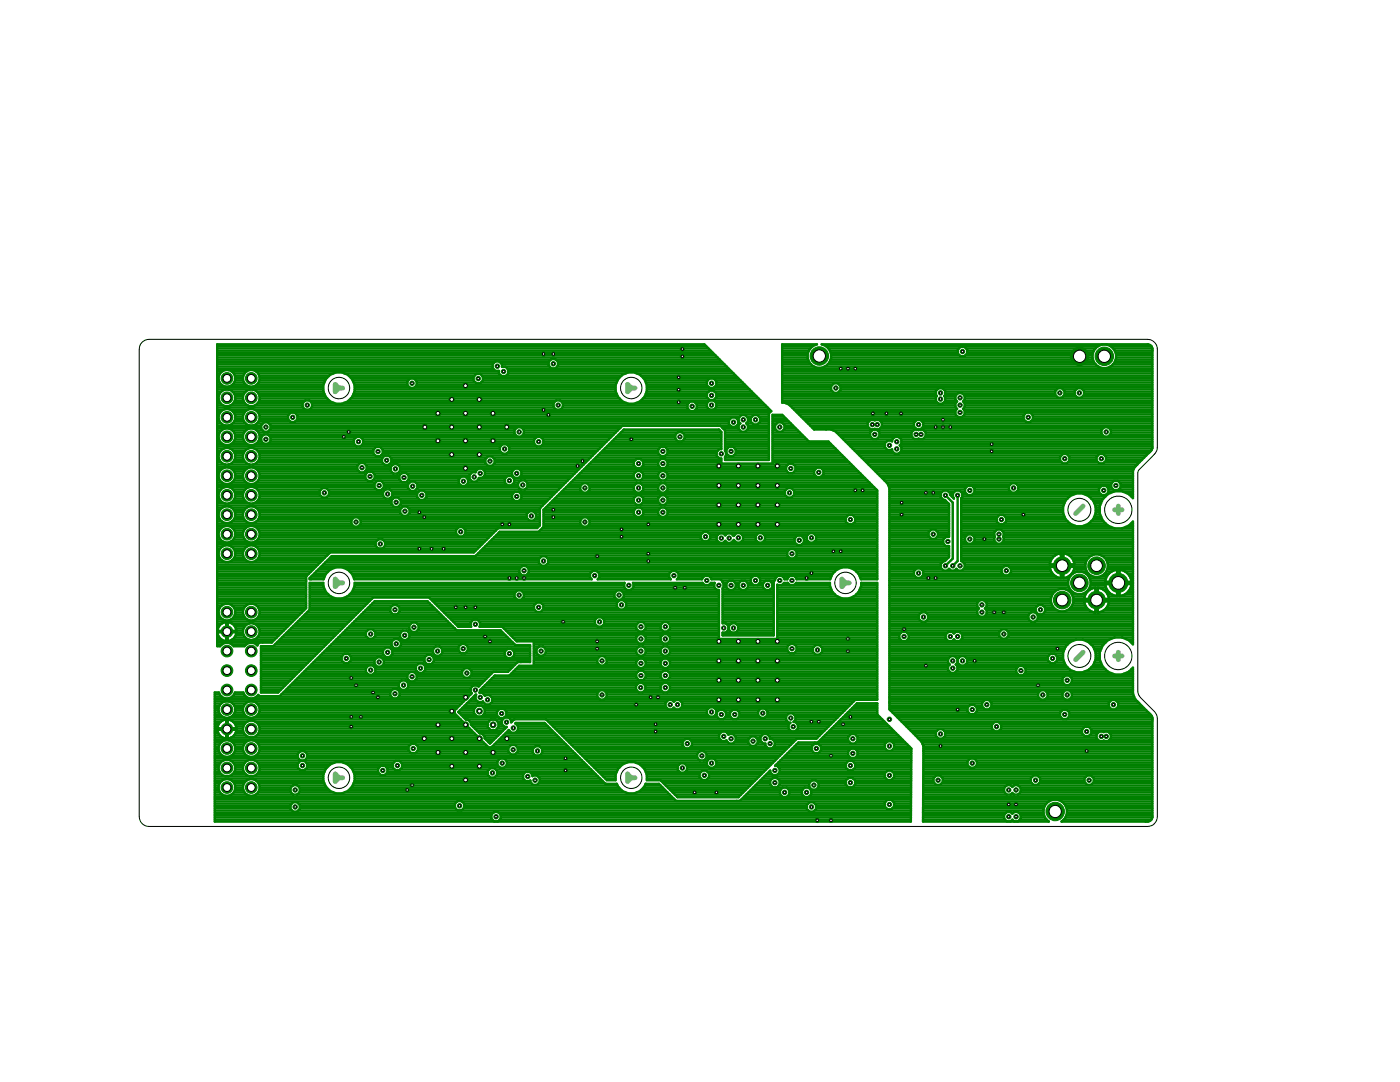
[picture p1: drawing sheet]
<svg xmlns="http://www.w3.org/2000/svg" width="279mm" height="216mm" viewBox="0 0 279 216" stroke-linecap="round" stroke-linejoin="round" font-family="sans-serif">
<g fill="#008000" stroke="#008000" stroke-width=".49">
<path d="M144.7 91.1v.7z"/>
<path d="M144.7 91.1l.2-.1z"/>
<path d="M144.9 90.2v.8z"/>
<path d="M144.7 90l.2 .2z"/>
<path d="M144.7 85.9v4.1z"/>
<path d="M144.3 85.4l.4 .5z"/>
<path d="M143.8 85l.5 .4z"/>
<path d="M143.2 85h.6z"/>
<path d="M124.2 85h19z"/>
<path d="M124.2 85l-.4 .4z"/>
<path d="M123.8 85.4l-16.1 16z"/>
<path d="M107.7 101.4v.6z"/>
<path d="M107.7 102v2.8z"/>
<path d="M107.7 104.8l-.5 .6z"/>
<path d="M99.4 105.4h7.8z"/>
<path d="M99.4 105.4l-.4 .4z"/>
<path d="M99 105.8l-4.4 4.4z"/>
<path d="M65.9 110.2h28.7z"/>
<path d="M65.4 110.7l.5-.5z"/>
<path d="M65.4 110.7l-4.3 4.3z"/>
<path d="M61.1 115v.7z"/>
<path d="M61.1 115.7v.3z"/>
<path d="M61.1 116v5.3z"/>
<path d="M54.2 128.2l6.9-6.9z"/>
<path d="M52.4 128.2h1.8z"/>
<path d="M51.8 128.2h.6z"/>
<path d="M51.8 128.2l-.4 .5z"/>
<path d="M51.4 128.7v.1z"/>
<path d="M51.1 128.5l.3 .3z"/>
<path d="M50.5 128.3l.6 .2z"/>
<path d="M49.8 128.3h.7z"/>
<path d="M49.2 128.5l.6-.2z"/>
<path d="M49.2 128.5l-.4 .4z"/>
<path d="M46.7 128.9h2.1z"/>
<path d="M46.2 128.5l.5 .4z"/>
<path d="M45.6 128.3l.6 .2z"/>
<path d="M45 128.3h.6z"/>
<path d="M44.3 128.5l.7-.2z"/>
<path d="M44.3 128.5l-.4 .4z"/>
<path d="M43.3 128.9h.6z"/>
<path d="M43.3 68.7v60.2z"/>
<path d="M43.3 68.7h97.3z"/>
<path d="M140.6 68.7l13.3 13.3z"/>
<path d="M153.9 82l-.5 .5z"/>
<path d="M153.4 82.5v.6z"/>
<path d="M153.4 83.1v8.7z"/>
<path d="M144.7 91.8h8.7z"/>
<path d="M81.6 94.9v.8z"/>
<path d="M81 94.4l.6 .5z"/>
<path d="M80.2 94.4h.8z"/>
<path d="M80.2 94.4l-.5 .5z"/>
<path d="M79.7 94.9v.8z"/>
<path d="M79.7 95.7l.5 .5z"/>
<path d="M80.2 96.2h.8z"/>
<path d="M81 96.2l.6-.5z"/>
<path d="M79.8 93.2v.8z"/>
<path d="M79.3 92.6l.5 .6z"/>
<path d="M78.5 92.6h.8z"/>
<path d="M78.5 92.6l-.5 .6z"/>
<path d="M78 93.2v.8z"/>
<path d="M78 94l.5 .5z"/>
<path d="M78.5 94.5h.8z"/>
<path d="M79.3 94.5l.5-.5z"/>
<path d="M95.6 95.4v.2z"/>
<path d="M95.6 95.4h.6z"/>
<path d="M96.2 95.4l.6-.6z"/>
<path d="M96.8 94.1v.7z"/>
<path d="M96.2 93.5l.6 .6z"/>
<path d="M95.5 93.5h.7z"/>
<path d="M95.5 93.5l-.6 .6z"/>
<path d="M94.9 94.1v.1z"/>
<path d="M94.2 94.2h.7z"/>
<path d="M94.2 94.2l-.5 .6z"/>
<path d="M93.7 94.8v.8z"/>
<path d="M93.7 95.6l.5 .5z"/>
<path d="M94.2 96.1h.8z"/>
<path d="M95 96.1l.6-.5z"/>
<path d="M59.4 82.9v.8z"/>
<path d="M58.8 82.3l.6 .6z"/>
<path d="M58 82.3h.8z"/>
<path d="M58 82.3l-.5 .6z"/>
<path d="M57.5 82.9v.8z"/>
<path d="M57.5 83.7l.5 .5z"/>
<path d="M58 84.2h.8z"/>
<path d="M58.8 84.2l.6-.5z"/>
<path d="M146.8 89.7v.8z"/>
<path d="M146.3 89.1l.5 .6z"/>
<path d="M145.5 89.1h.8z"/>
<path d="M145.5 89.1l-.5 .6z"/>
<path d="M145 89.7v.8z"/>
<path d="M145 90.5l.5 .5z"/>
<path d="M145.5 91h.8z"/>
<path d="M146.3 91l.5-.5z"/>
<path d="M62.3 80.5v.7z"/>
<path d="M61.7 79.9l.6 .6z"/>
<path d="M60.9 79.9h.8z"/>
<path d="M60.9 79.9l-.5 .6z"/>
<path d="M60.4 80.5v.7z"/>
<path d="M60.4 81.2l.5 .6z"/>
<path d="M60.9 81.8h.8z"/>
<path d="M61.7 81.8l.6-.6z"/>
<path d="M147.3 83.9v.7z"/>
<path d="M146.8 83.3l.5 .6z"/>
<path d="M146 83.3h.8z"/>
<path d="M146 83.3l-.5 .6z"/>
<path d="M145.5 83.9v.7z"/>
<path d="M145.5 84.6l.5 .6z"/>
<path d="M146 85.2h.8z"/>
<path d="M146.8 85.2l.5-.6z"/>
<path d="M149.3 84.8v.8z"/>
<path d="M148.9 84.5l.4 .3z"/>
<path d="M148.9 84.5l.4-.4z"/>
<path d="M149.3 83.4v.7z"/>
<path d="M148.7 82.8l.6 .6z"/>
<path d="M148 82.8h.7z"/>
<path d="M147.4 83.4l.6-.6z"/>
<path d="M147.4 83.4v.7z"/>
<path d="M147.4 84.1l.3 .4z"/>
<path d="M147.7 84.5l-.3 .3z"/>
<path d="M147.4 84.8v.8z"/>
<path d="M147.4 85.6l.6 .5z"/>
<path d="M148 86.1h.7z"/>
<path d="M149.3 85.6l-.6 .5z"/>
<path d="M143 76.1v.8z"/>
<path d="M142.4 75.5l.6 .6z"/>
<path d="M141.6 75.5h.8z"/>
<path d="M141.1 76.1l.5-.6z"/>
<path d="M141.1 76.1v.8z"/>
<path d="M141.1 76.9l.5 .5z"/>
<path d="M141.6 77.4h.8z"/>
<path d="M142.4 77.4l.6-.5z"/>
<path d="M101.6 89.2v.8z"/>
<path d="M101.1 88.6l.5 .6z"/>
<path d="M100.3 88.6h.8z"/>
<path d="M100.3 88.6l-.5 .6z"/>
<path d="M99.8 89.2v.8z"/>
<path d="M99.8 90l.5 .5z"/>
<path d="M100.3 90.5h.8z"/>
<path d="M101.1 90.5l.5-.5z"/>
<path d="M105.3 96.4v.8z"/>
<path d="M104.7 95.8l.6 .6z"/>
<path d="M103.9 95.8h.8z"/>
<path d="M103.9 95.8l-.5 .6z"/>
<path d="M103.4 96.4v.8z"/>
<path d="M103.4 97.2l.5 .5z"/>
<path d="M103.9 97.7h.8z"/>
<path d="M105.3 97.2l-.6 .5z"/>
<path d="M112.3 80.5v.7z"/>
<path d="M111.8 79.9l.5 .6z"/>
<path d="M111 79.9h.8z"/>
<path d="M111 79.9l-.5 .6z"/>
<path d="M110.5 80.5v.7z"/>
<path d="M110.5 81.2l.5 .6z"/>
<path d="M111 81.8h.8z"/>
<path d="M111.8 81.8l.5-.6z"/>
<path d="M98.7 91.6v.8z"/>
<path d="M98.2 91.1l.5 .5z"/>
<path d="M97.4 91.1h.8z"/>
<path d="M97.4 91.1l-.5 .5z"/>
<path d="M96.9 91.6v.8z"/>
<path d="M96.9 92.4l.5 .5z"/>
<path d="M97.4 92.9h.8z"/>
<path d="M98.2 92.9l.5-.5z"/>
<path d="M139.1 80.7v.8z"/>
<path d="M138.5 80.1l.6 .6z"/>
<path d="M137.7 80.1h.8z"/>
<path d="M137.7 80.1l-.5 .6z"/>
<path d="M137.2 80.7v.8z"/>
<path d="M137.2 81.5l.5 .5z"/>
<path d="M137.7 82h.8z"/>
<path d="M138.5 82l.6-.5z"/>
<path d="M102.6 95.5v.8z"/>
<path d="M102.1 95l.5 .5z"/>
<path d="M101.3 95h.8z"/>
<path d="M101.3 95l-.6 .5z"/>
<path d="M100.7 95.5v.8z"/>
<path d="M100.7 96.3l.6 .5z"/>
<path d="M101.3 96.8h.8z"/>
<path d="M102.6 96.3l-.5 .5z"/>
<path d="M104.1 94.1v.7z"/>
<path d="M103.5 93.5l.6 .6z"/>
<path d="M102.7 93.5h.8z"/>
<path d="M102.7 93.5l-.5 .6z"/>
<path d="M102.2 94.1v.7z"/>
<path d="M102.2 94.8l.5 .6z"/>
<path d="M102.7 95.4h.8z"/>
<path d="M104.1 94.8l-.6 .6z"/>
<path d="M81.7 101.6v.8z"/>
<path d="M81.2 101.1l.5 .5z"/>
<path d="M80.4 101.1h.8z"/>
<path d="M80.4 101.1l-.5 .5z"/>
<path d="M79.9 101.6v.8z"/>
<path d="M79.9 102.4l.5 .5z"/>
<path d="M80.4 102.9h.8z"/>
<path d="M81.2 102.9l.5-.5z"/>
<path d="M78.3 98.2v.8z"/>
<path d="M77.7 97.6l.6 .6z"/>
<path d="M77 97.6h.7z"/>
<path d="M77 97.6l-.6 .6z"/>
<path d="M76.4 98.2v.8z"/>
<path d="M76.4 99l.6 .5z"/>
<path d="M77 99.5h.7z"/>
<path d="M77.7 99.5l.6-.5z"/>
<path d="M74.8 94.7v.7z"/>
<path d="M74.2 94.1l.6 .6z"/>
<path d="M73.5 94.1h.7z"/>
<path d="M72.9 94.7l.6-.6z"/>
<path d="M72.9 94.7v.7z"/>
<path d="M72.9 95.4l.6 .6z"/>
<path d="M73.5 96h.7z"/>
<path d="M74.2 96l.6-.6z"/>
<path d="M76.4 89.7v.8z"/>
<path d="M75.8 89.2l.6 .5z"/>
<path d="M75.1 89.2h.7z"/>
<path d="M75.1 89.2l-.6 .5z"/>
<path d="M74.5 89.7v.8z"/>
<path d="M74.5 90.5l.6 .5z"/>
<path d="M75.1 91h.7z"/>
<path d="M75.8 91l.6-.5z"/>
<path d="M73.2 92.9v.8z"/>
<path d="M72.6 92.4l.6 .5z"/>
<path d="M71.9 92.4h.7z"/>
<path d="M71.3 92.9l.6-.5z"/>
<path d="M71.3 92.9v.8z"/>
<path d="M71.3 93.7l.6 .6z"/>
<path d="M71.9 94.3h.7z"/>
<path d="M72.6 94.3l.6-.6z"/>
<path d="M83.2 76.1v.8z"/>
<path d="M82.6 75.5l.6 .6z"/>
<path d="M81.9 75.5h.7z"/>
<path d="M81.9 75.5l-.6 .6z"/>
<path d="M81.3 76.1v.8z"/>
<path d="M81.3 76.9l.6 .5z"/>
<path d="M81.9 77.4h.7z"/>
<path d="M82.6 77.4l.6-.5z"/>
<path d="M72.5 87.7v.8z"/>
<path d="M71.9 87.2l.6 .5z"/>
<path d="M71.1 87.2h.8z"/>
<path d="M71.1 87.2l-.5 .5z"/>
<path d="M70.6 87.7v.8z"/>
<path d="M70.6 88.5l.5 .6z"/>
<path d="M71.1 89.1h.8z"/>
<path d="M71.9 89.1l.6-.6z"/>
<path d="M65.7 97.9v.8z"/>
<path d="M65.1 97.4l.6 .5z"/>
<path d="M64.3 97.4h.8z"/>
<path d="M63.8 97.9l.5-.5z"/>
<path d="M63.8 97.9v.8z"/>
<path d="M63.8 98.7l.5 .6z"/>
<path d="M64.3 99.3h.8z"/>
<path d="M65.7 98.7l-.6 .6z"/>
<path d="M51.8 121.8v.7z"/>
<path d="M51.6 121.2l.2 .6z"/>
<path d="M51.1 120.7l.5 .5z"/>
<path d="M50.5 120.5l.6 .2z"/>
<path d="M49.8 120.5h.7z"/>
<path d="M49.2 120.7l.6-.2z"/>
<path d="M49.2 120.7l-.5 .5z"/>
<path d="M48.7 121.2l-.2 .6z"/>
<path d="M48.5 121.8v.7z"/>
<path d="M48.5 122.5l.2 .6z"/>
<path d="M48.7 123.1l.5 .4z"/>
<path d="M49.2 123.5l.6 .3z"/>
<path d="M49.8 123.8h.7z"/>
<path d="M50.5 123.8l.6-.3z"/>
<path d="M51.1 123.5l.5-.4z"/>
<path d="M51.8 122.5l-.2 .6z"/>
<path d="M51.8 125.7v.7z"/>
<path d="M51.6 125.1l.2 .6z"/>
<path d="M51.1 124.6l.5 .5z"/>
<path d="M50.5 124.4l.6 .2z"/>
<path d="M49.8 124.4h.7z"/>
<path d="M49.2 124.6l.6-.2z"/>
<path d="M49.2 124.6l-.5 .5z"/>
<path d="M48.7 125.1l-.2 .6z"/>
<path d="M48.5 125.7v.7z"/>
<path d="M48.5 126.4l.2 .6z"/>
<path d="M48.7 127l.5 .4z"/>
<path d="M49.2 127.4l.6 .3z"/>
<path d="M49.8 127.7h.7z"/>
<path d="M50.5 127.7l.6-.3z"/>
<path d="M51.1 127.4l.5-.4z"/>
<path d="M51.8 126.4l-.2 .6z"/>
<path d="M45.1 126.2v1.7z"/>
<path d="M45.1 126.2h.3z"/>
<path d="M45.4 126.2v1.7z"/>
<path d="M45.5 127.9h.3z"/>
<path d="M45.8 127.9l.4-.2z"/>
<path d="M46.2 127.7l.3-.2z"/>
<path d="M46.5 127.5l.3-.2z"/>
<path d="M47 126.9l-.2 .4z"/>
<path d="M47.1 126.6l-.1 .3z"/>
<path d="M47.2 126.2l-.1 .4z"/>
<path d="M45.4 126.2h1.8z"/>
<path d="M45.4 125.9v.3z"/>
<path d="M45.4 125.9h1.8z"/>
<path d="M47.1 125.5l.1 .3z"/>
<path d="M47 125.1l.1 .4z"/>
<path d="M46.8 124.8l.2 .3z"/>
<path d="M46.5 124.5l.3 .3z"/>
<path d="M46.2 124.4l.3 .1z"/>
<path d="M45.8 124.2l.4 .2z"/>
<path d="M45.5 124.1l.3 .1z"/>
<path d="M45.4 124.1v1.8z"/>
<path d="M45.1 125.9h.3z"/>
<path d="M45.1 124.1v1.8z"/>
<path d="M44.7 124.2l.4-.1z"/>
<path d="M44.4 124.4l.3-.2z"/>
<path d="M44.1 124.5l.3-.1z"/>
<path d="M44.1 124.5l-.3 .3z"/>
<path d="M43.8 124.8l-.2 .3z"/>
<path d="M43.6 125.1l-.1 .4z"/>
<path d="M43.5 125.5l-.1 .3z"/>
<path d="M43.4 125.9h1.7z"/>
<path d="M45.1 125.9v.3z"/>
<path d="M43.4 126.2h1.7z"/>
<path d="M43.4 126.2l.1 .4z"/>
<path d="M43.5 126.6l.1 .3z"/>
<path d="M43.6 126.9l.2 .4z"/>
<path d="M43.8 127.3l.3 .2z"/>
<path d="M44.1 127.5l.3 .2z"/>
<path d="M44.4 127.7l.3 .2z"/>
<path d="M44.7 127.9h.4z"/>
<path d="M70.8 76.8v1.3z"/>
<path d="M70.3 75.7l.5 1.1z"/>
<path d="M69.4 74.8l.9 .9z"/>
<path d="M68.3 74.3l1.1 .5z"/>
<path d="M67 74.3h1.3z"/>
<path d="M65.9 74.8l1.1-.5z"/>
<path d="M65.9 74.8l-.9 .9z"/>
<path d="M65 75.7l-.5 1.1z"/>
<path d="M64.5 76.8v1.3z"/>
<path d="M64.5 78.1l.5 1.1z"/>
<path d="M65 79.2l.9 .9z"/>
<path d="M65.9 80.1l1.1 .5z"/>
<path d="M67 80.6h1.3z"/>
<path d="M68.3 80.6l1.1-.5z"/>
<path d="M70.3 79.2l-.9 .9z"/>
<path d="M70.8 78.1l-.5 1.1z"/>
<path d="M129.1 76.8v1.3z"/>
<path d="M128.6 75.7l.5 1.1z"/>
<path d="M127.7 74.8l.9 .9z"/>
<path d="M126.6 74.3l1.1 .5z"/>
<path d="M125.3 74.3h1.3z"/>
<path d="M124.2 74.8l1.1-.5z"/>
<path d="M124.2 74.8l-.9 .9z"/>
<path d="M123.3 75.7l-.4 1.1z"/>
<path d="M122.9 76.8v1.3z"/>
<path d="M122.9 78.1l.4 1.1z"/>
<path d="M123.3 79.2l.9 .9z"/>
<path d="M124.2 80.1l1.1 .5z"/>
<path d="M125.3 80.6h1.3z"/>
<path d="M126.6 80.6l1.1-.5z"/>
<path d="M127.7 80.1l.9-.9z"/>
<path d="M129.1 78.1l-.5 1.1z"/>
<path d="M46.9 110.2v.6z"/>
<path d="M46.7 109.5l.2 .7z"/>
<path d="M46.2 109.1l.5 .4z"/>
<path d="M45.6 108.8l.6 .3z"/>
<path d="M45 108.8h.6z"/>
<path d="M44.3 109.1l.7-.3z"/>
<path d="M44.3 109.1l-.4 .4z"/>
<path d="M43.9 109.5l-.3 .7z"/>
<path d="M43.6 110.2v.6z"/>
<path d="M43.6 110.8l.3 .6z"/>
<path d="M43.9 111.4l.4 .5z"/>
<path d="M44.3 111.9l.7 .2z"/>
<path d="M45 112.1h.6z"/>
<path d="M45.6 112.1l.6-.2z"/>
<path d="M46.2 111.9l.5-.5z"/>
<path d="M46.9 110.8l-.2 .6z"/>
<path d="M46.9 106.3v.6z"/>
<path d="M46.7 105.7l.2 .6z"/>
<path d="M46.2 105.2l.5 .5z"/>
<path d="M45.6 104.9l.6 .3z"/>
<path d="M45 104.9h.6z"/>
<path d="M44.3 105.2l.7-.3z"/>
<path d="M44.3 105.2l-.4 .5z"/>
<path d="M43.9 105.7l-.3 .6z"/>
<path d="M43.6 106.3v.6z"/>
<path d="M43.6 106.9l.3 .6z"/>
<path d="M43.9 107.5l.4 .5z"/>
<path d="M44.3 108l.7 .2z"/>
<path d="M45 108.2h.6z"/>
<path d="M45.6 108.2l.6-.2z"/>
<path d="M46.2 108l.5-.5z"/>
<path d="M46.9 106.9l-.2 .6z"/>
<path d="M46.9 102.4v.6z"/>
<path d="M46.7 101.8l.2 .6z"/>
<path d="M46.2 101.3l.5 .5z"/>
<path d="M45.6 101l.6 .3z"/>
<path d="M45 101h.6z"/>
<path d="M44.3 101.3l.7-.3z"/>
<path d="M44.3 101.3l-.4 .5z"/>
<path d="M43.9 101.8l-.3 .6z"/>
<path d="M43.6 102.4v.6z"/>
<path d="M43.6 103l.3 .7z"/>
<path d="M43.9 103.7l.4 .4z"/>
<path d="M44.3 104.1l.7 .3z"/>
<path d="M45 104.4h.6z"/>
<path d="M45.6 104.4l.6-.3z"/>
<path d="M46.2 104.1l.5-.4z"/>
<path d="M46.9 103l-.2 .7z"/>
<path d="M46.9 98.5v.6z"/>
<path d="M46.7 97.9l.2 .6z"/>
<path d="M46.2 97.4l.5 .5z"/>
<path d="M45.6 97.2l.6 .2z"/>
<path d="M45 97.2h.6z"/>
<path d="M44.3 97.4l.7-.2z"/>
<path d="M44.3 97.4l-.4 .5z"/>
<path d="M43.9 97.9l-.3 .6z"/>
<path d="M43.6 98.5v.6z"/>
<path d="M43.6 99.1l.3 .7z"/>
<path d="M43.9 99.8l.4 .4z"/>
<path d="M44.3 100.2l.7 .3z"/>
<path d="M45 100.5h.6z"/>
<path d="M45.6 100.5l.6-.3z"/>
<path d="M46.2 100.2l.5-.4z"/>
<path d="M46.9 99.1l-.2 .7z"/>
<path d="M46.9 94.6v.7z"/>
<path d="M46.7 94l.2 .6z"/>
<path d="M46.2 93.5l.5 .5z"/>
<path d="M45.6 93.3l.6 .2z"/>
<path d="M45 93.3h.6z"/>
<path d="M44.3 93.5l.7-.2z"/>
<path d="M44.3 93.5l-.4 .5z"/>
<path d="M43.9 94l-.3 .6z"/>
<path d="M43.6 94.6v.7z"/>
<path d="M43.6 95.3l.3 .6z"/>
<path d="M43.9 95.9l.4 .4z"/>
<path d="M44.3 96.3l.7 .3z"/>
<path d="M45 96.6h.6z"/>
<path d="M45.6 96.6l.6-.3z"/>
<path d="M46.2 96.3l.5-.4z"/>
<path d="M46.9 95.3l-.2 .6z"/>
<path d="M46.9 90.7v.7z"/>
<path d="M46.7 90.1l.2 .6z"/>
<path d="M46.2 89.6l.5 .5z"/>
<path d="M45.6 89.4l.6 .2z"/>
<path d="M45 89.4h.6z"/>
<path d="M44.3 89.6l.7-.2z"/>
<path d="M44.3 89.6l-.4 .5z"/>
<path d="M43.9 90.1l-.3 .6z"/>
<path d="M43.6 90.7v.7z"/>
<path d="M43.6 91.4l.3 .6z"/>
<path d="M43.9 92l.4 .5z"/>
<path d="M44.3 92.5l.7 .2z"/>
<path d="M45 92.7h.6z"/>
<path d="M45.6 92.7l.6-.2z"/>
<path d="M46.2 92.5l.5-.5z"/>
<path d="M46.9 91.4l-.2 .6z"/>
<path d="M46.9 86.8v.7z"/>
<path d="M46.7 86.2l.2 .6z"/>
<path d="M46.2 85.7l.5 .5z"/>
<path d="M45.6 85.5l.6 .2z"/>
<path d="M45 85.5h.6z"/>
<path d="M44.3 85.7l.7-.2z"/>
<path d="M44.3 85.7l-.4 .5z"/>
<path d="M43.9 86.2l-.3 .6z"/>
<path d="M43.6 86.8v.7z"/>
<path d="M43.6 87.5l.3 .6z"/>
<path d="M43.9 88.1l.4 .5z"/>
<path d="M44.3 88.6l.7 .2z"/>
<path d="M45 88.8h.6z"/>
<path d="M45.6 88.8l.6-.2z"/>
<path d="M46.2 88.6l.5-.5z"/>
<path d="M46.9 87.5l-.2 .6z"/>
<path d="M46.9 82.9v.7z"/>
<path d="M46.7 82.3l.2 .6z"/>
<path d="M46.2 81.9l.5 .4z"/>
<path d="M45.6 81.6l.6 .3z"/>
<path d="M45 81.6h.6z"/>
<path d="M44.3 81.9l.7-.3z"/>
<path d="M44.3 81.9l-.4 .4z"/>
<path d="M43.9 82.3l-.3 .6z"/>
<path d="M43.6 82.9v.7z"/>
<path d="M43.6 83.6l.3 .6z"/>
<path d="M43.9 84.2l.4 .5z"/>
<path d="M44.3 84.7l.7 .2z"/>
<path d="M45 84.9h.6z"/>
<path d="M45.6 84.9l.6-.2z"/>
<path d="M46.2 84.7l.5-.5z"/>
<path d="M46.9 83.6l-.2 .6z"/>
<path d="M46.9 79.1v.6z"/>
<path d="M46.7 78.4l.2 .7z"/>
<path d="M46.2 78l.5 .4z"/>
<path d="M45.6 77.7l.6 .3z"/>
<path d="M45 77.7h.6z"/>
<path d="M44.3 78l.7-.3z"/>
<path d="M44.3 78l-.4 .4z"/>
<path d="M43.9 78.4l-.3 .7z"/>
<path d="M43.6 79.1v.6z"/>
<path d="M43.6 79.7l.3 .6z"/>
<path d="M43.9 80.3l.4 .5z"/>
<path d="M44.3 80.8l.7 .2z"/>
<path d="M45 81h.6z"/>
<path d="M45.6 81l.6-.2z"/>
<path d="M46.2 80.8l.5-.5z"/>
<path d="M46.9 79.7l-.2 .6z"/>
<path d="M46.9 75.2v.6z"/>
<path d="M46.7 74.5l.2 .7z"/>
<path d="M46.2 74.1l.5 .4z"/>
<path d="M45.6 73.8l.6 .3z"/>
<path d="M45 73.8h.6z"/>
<path d="M44.3 74.1l.7-.3z"/>
<path d="M44.3 74.1l-.4 .4z"/>
<path d="M43.9 74.5l-.3 .7z"/>
<path d="M43.6 75.2v.6z"/>
<path d="M43.6 75.8l.3 .6z"/>
<path d="M43.9 76.4l.4 .5z"/>
<path d="M44.3 76.9l.7 .3z"/>
<path d="M45 77.2h.6z"/>
<path d="M45.6 77.2l.6-.3z"/>
<path d="M46.7 76.4l-.5 .5z"/>
<path d="M46.9 75.8l-.2 .6z"/>
<path d="M51.8 110.2v.6z"/>
<path d="M51.6 109.5l.2 .7z"/>
<path d="M51.1 109.1l.5 .4z"/>
<path d="M50.5 108.8l.6 .3z"/>
<path d="M49.8 108.8h.7z"/>
<path d="M49.2 109.1l.6-.3z"/>
<path d="M49.2 109.1l-.5 .4z"/>
<path d="M48.7 109.5l-.2 .7z"/>
<path d="M48.5 110.2v.6z"/>
<path d="M48.5 110.8l.2 .6z"/>
<path d="M48.7 111.4l.5 .5z"/>
<path d="M49.2 111.9l.6 .2z"/>
<path d="M49.8 112.1h.7z"/>
<path d="M50.5 112.1l.6-.2z"/>
<path d="M51.1 111.9l.5-.5z"/>
<path d="M51.8 110.8l-.2 .6z"/>
<path d="M51.8 106.3v.6z"/>
<path d="M51.6 105.7l.2 .6z"/>
<path d="M51.1 105.2l.5 .5z"/>
<path d="M50.5 104.9l.6 .3z"/>
<path d="M49.8 104.9h.7z"/>
<path d="M49.2 105.2l.6-.3z"/>
<path d="M49.2 105.2l-.5 .5z"/>
<path d="M48.7 105.7l-.2 .6z"/>
<path d="M48.5 106.3v.6z"/>
<path d="M48.5 106.9l.2 .6z"/>
<path d="M48.7 107.5l.5 .5z"/>
<path d="M49.2 108l.6 .2z"/>
<path d="M49.8 108.2h.7z"/>
<path d="M50.5 108.2l.6-.2z"/>
<path d="M51.1 108l.5-.5z"/>
<path d="M51.8 106.9l-.2 .6z"/>
<path d="M51.8 102.4v.6z"/>
<path d="M51.6 101.8l.2 .6z"/>
<path d="M51.1 101.3l.5 .5z"/>
<path d="M50.5 101l.6 .3z"/>
<path d="M49.8 101h.7z"/>
<path d="M49.2 101.3l.6-.3z"/>
<path d="M49.2 101.3l-.5 .5z"/>
<path d="M48.7 101.8l-.2 .6z"/>
<path d="M48.5 102.4v.6z"/>
<path d="M48.5 103l.2 .7z"/>
<path d="M48.7 103.7l.5 .4z"/>
<path d="M49.2 104.1l.6 .3z"/>
<path d="M49.8 104.4h.7z"/>
<path d="M50.5 104.4l.6-.3z"/>
<path d="M51.1 104.1l.5-.4z"/>
<path d="M51.8 103l-.2 .7z"/>
<path d="M51.8 98.5v.6z"/>
<path d="M51.6 97.9l.2 .6z"/>
<path d="M51.1 97.4l.5 .5z"/>
<path d="M50.5 97.2l.6 .2z"/>
<path d="M49.8 97.2h.7z"/>
<path d="M49.2 97.4l.6-.2z"/>
<path d="M49.2 97.4l-.5 .5z"/>
<path d="M48.7 97.9l-.2 .6z"/>
<path d="M48.5 98.5v.6z"/>
<path d="M48.5 99.1l.2 .7z"/>
<path d="M48.7 99.8l.5 .4z"/>
<path d="M49.2 100.2l.6 .3z"/>
<path d="M49.8 100.5h.7z"/>
<path d="M50.5 100.5l.6-.3z"/>
<path d="M51.1 100.2l.5-.4z"/>
<path d="M51.8 99.1l-.2 .7z"/>
<path d="M51.8 94.6v.7z"/>
<path d="M51.6 94l.2 .6z"/>
<path d="M51.1 93.5l.5 .5z"/>
<path d="M50.5 93.3l.6 .2z"/>
<path d="M49.8 93.3h.7z"/>
<path d="M49.2 93.5l.6-.2z"/>
<path d="M49.2 93.5l-.5 .5z"/>
<path d="M48.7 94l-.2 .6z"/>
<path d="M48.5 94.6v.7z"/>
<path d="M48.5 95.3l.2 .6z"/>
<path d="M48.7 95.9l.5 .4z"/>
<path d="M49.2 96.3l.6 .3z"/>
<path d="M49.8 96.6h.7z"/>
<path d="M50.5 96.6l.6-.3z"/>
<path d="M51.1 96.3l.5-.4z"/>
<path d="M51.8 95.3l-.2 .6z"/>
<path d="M51.8 90.7v.7z"/>
<path d="M51.6 90.1l.2 .6z"/>
<path d="M51.1 89.6l.5 .5z"/>
<path d="M50.5 89.4l.6 .2z"/>
<path d="M49.8 89.4h.7z"/>
<path d="M49.2 89.6l.6-.2z"/>
<path d="M49.2 89.6l-.5 .5z"/>
<path d="M48.7 90.1l-.2 .6z"/>
<path d="M48.5 90.7v.7z"/>
<path d="M48.5 91.4l.2 .6z"/>
<path d="M48.7 92l.5 .5z"/>
<path d="M49.2 92.5l.6 .2z"/>
<path d="M49.8 92.7h.7z"/>
<path d="M50.5 92.7l.6-.2z"/>
<path d="M51.1 92.5l.5-.5z"/>
<path d="M51.8 91.4l-.2 .6z"/>
<path d="M51.8 86.8v.7z"/>
<path d="M51.6 86.2l.2 .6z"/>
<path d="M51.1 85.7l.5 .5z"/>
<path d="M50.5 85.5l.6 .2z"/>
<path d="M49.8 85.5h.7z"/>
<path d="M49.2 85.7l.6-.2z"/>
<path d="M49.2 85.7l-.5 .5z"/>
<path d="M48.7 86.2l-.2 .6z"/>
<path d="M48.5 86.8v.7z"/>
<path d="M48.5 87.5l.2 .6z"/>
<path d="M48.7 88.1l.5 .5z"/>
<path d="M49.2 88.6l.6 .2z"/>
<path d="M49.8 88.8h.7z"/>
<path d="M50.5 88.8l.6-.2z"/>
<path d="M51.1 88.6l.5-.5z"/>
<path d="M51.8 87.5l-.2 .6z"/>
<path d="M51.8 82.9v.7z"/>
<path d="M51.6 82.3l.2 .6z"/>
<path d="M51.1 81.9l.5 .4z"/>
<path d="M50.5 81.6l.6 .3z"/>
<path d="M49.8 81.6h.7z"/>
<path d="M49.2 81.9l.6-.3z"/>
<path d="M49.2 81.9l-.5 .4z"/>
<path d="M48.7 82.3l-.2 .6z"/>
<path d="M48.5 82.9v.7z"/>
<path d="M48.5 83.6l.2 .6z"/>
<path d="M48.7 84.2l.5 .5z"/>
<path d="M49.2 84.7l.6 .2z"/>
<path d="M49.8 84.9h.7z"/>
<path d="M50.5 84.9l.6-.2z"/>
<path d="M51.1 84.7l.5-.5z"/>
<path d="M51.8 83.6l-.2 .6z"/>
<path d="M51.8 79.1v.6z"/>
<path d="M51.6 78.4l.2 .7z"/>
<path d="M51.1 78l.5 .4z"/>
<path d="M50.5 77.7l.6 .3z"/>
<path d="M49.8 77.7h.7z"/>
<path d="M49.2 78l.6-.3z"/>
<path d="M49.2 78l-.5 .4z"/>
<path d="M48.7 78.4l-.2 .7z"/>
<path d="M48.5 79.1v.6z"/>
<path d="M48.5 79.7l.2 .6z"/>
<path d="M48.7 80.3l.5 .5z"/>
<path d="M49.2 80.8l.6 .2z"/>
<path d="M49.8 81h.7z"/>
<path d="M50.5 81l.6-.2z"/>
<path d="M51.1 80.8l.5-.5z"/>
<path d="M51.8 79.7l-.2 .6z"/>
<path d="M51.8 75.2v.6z"/>
<path d="M51.6 74.5l.2 .7z"/>
<path d="M51.1 74.1l.5 .4z"/>
<path d="M50.5 73.8l.6 .3z"/>
<path d="M49.8 73.8h.7z"/>
<path d="M49.2 74.1l.6-.3z"/>
<path d="M49.2 74.1l-.5 .4z"/>
<path d="M48.7 74.5l-.2 .7z"/>
<path d="M48.5 75.2v.6z"/>
<path d="M48.5 75.8l.2 .6z"/>
<path d="M48.7 76.4l.5 .5z"/>
<path d="M49.2 76.9l.6 .3z"/>
<path d="M49.8 77.2h.7z"/>
<path d="M50.5 77.2l.6-.3z"/>
<path d="M51.1 76.9l.5-.5z"/>
<path d="M51.8 75.8l-.2 .6z"/>
<path d="M46.9 121.8v.7z"/>
<path d="M46.7 121.2l.2 .6z"/>
<path d="M46.2 120.7l.5 .5z"/>
<path d="M45.6 120.5l.6 .2z"/>
<path d="M45 120.5h.6z"/>
<path d="M44.3 120.7l.7-.2z"/>
<path d="M44.3 120.7l-.4 .5z"/>
<path d="M43.9 121.2l-.3 .6z"/>
<path d="M43.6 121.8v.7z"/>
<path d="M43.6 122.5l.3 .6z"/>
<path d="M43.9 123.1l.4 .4z"/>
<path d="M44.3 123.5l.7 .3z"/>
<path d="M45 123.8h.6z"/>
<path d="M45.6 123.8l.6-.3z"/>
<path d="M46.2 123.5l.5-.4z"/>
<path d="M46.9 122.5l-.2 .6z"/>
<path d="M78.1 91.5v.7z"/>
<path d="M77.6 90.9l.5 .6z"/>
<path d="M76.8 90.9h.8z"/>
<path d="M76.8 90.9l-.6 .6z"/>
<path d="M76.2 91.5v.7z"/>
<path d="M76.2 92.2l.6 .6z"/>
<path d="M76.8 92.8h.8z"/>
<path d="M77.6 92.8l.5-.6z"/>
<path d="M85.1 98.4v.8z"/>
<path d="M84.6 97.9l.5 .5z"/>
<path d="M83.8 97.9h.8z"/>
<path d="M83.8 97.9l-.6 .5z"/>
<path d="M83.2 98.4v.8z"/>
<path d="M83.2 99.2l.6 .6z"/>
<path d="M83.8 99.8h.8z"/>
<path d="M84.6 99.8l.5-.6z"/>
<path d="M76.6 96.5v.8z"/>
<path d="M76.1 95.9l.5 .6z"/>
<path d="M75.3 95.9h.8z"/>
<path d="M75.3 95.9l-.6 .6z"/>
<path d="M74.7 96.5v.8z"/>
<path d="M74.7 97.3l.6 .5z"/>
<path d="M75.3 97.8h.8z"/>
<path d="M76.1 97.8l.5-.5z"/>
<path d="M72 103.8v.7z"/>
<path d="M71.4 103.2l.6 .6z"/>
<path d="M70.7 103.2h.7z"/>
<path d="M70.7 103.2l-.6 .6z"/>
<path d="M70.1 103.8v.7z"/>
<path d="M70.1 104.5l.6 .6z"/>
<path d="M70.7 105.1h.7z"/>
<path d="M71.4 105.1l.6-.6z"/>
<path d="M80 99.8v.8z"/>
<path d="M79.4 99.3l.6 .5z"/>
<path d="M78.7 99.3h.7z"/>
<path d="M78.1 99.8l.6-.5z"/>
<path d="M78.1 99.8v.8z"/>
<path d="M78.1 100.6l.6 .6z"/>
<path d="M78.7 101.2h.7z"/>
<path d="M80 100.6l-.6 .6z"/>
<path d="M76.9 108.2v.7z"/>
<path d="M76.3 107.6l.6 .6z"/>
<path d="M75.5 107.6h.8z"/>
<path d="M75.5 107.6l-.5 .6z"/>
<path d="M75 108.2v.7z"/>
<path d="M75 108.9l.5 .6z"/>
<path d="M75.5 109.5h.8z"/>
<path d="M76.3 109.5l.6-.6z"/>
<path d="M143 80.5v.7z"/>
<path d="M142.4 79.9l.6 .6z"/>
<path d="M141.6 79.9h.8z"/>
<path d="M141.1 80.5l.5-.6z"/>
<path d="M141.1 80.5v.7z"/>
<path d="M141.1 81.2l.5 .6z"/>
<path d="M141.6 81.8h.8z"/>
<path d="M142.4 81.8l.6-.6z"/>
<path d="M143 78.5v.8z"/>
<path d="M142.4 78l.6 .5z"/>
<path d="M141.6 78h.8z"/>
<path d="M141.1 78.5l.5-.5z"/>
<path d="M141.1 78.5v.8z"/>
<path d="M141.1 79.3l.5 .5z"/>
<path d="M141.6 79.8h.8z"/>
<path d="M142.4 79.8l.6-.5z"/>
<path d="M151.7 83.4v.7z"/>
<path d="M151.2 82.8l.5 .6z"/>
<path d="M150.4 82.8h.8z"/>
<path d="M150.4 82.8l-.6 .6z"/>
<path d="M149.8 83.4v.7z"/>
<path d="M149.8 84.1l.6 .6z"/>
<path d="M150.4 84.7h.8z"/>
<path d="M151.7 84.1l-.5 .6z"/>
<path d="M93.4 95.7v.7z"/>
<path d="M92.9 95.1l.5 .6z"/>
<path d="M92.1 95.1h.8z"/>
<path d="M92.1 95.1l-.6 .6z"/>
<path d="M91.5 95.7v.7z"/>
<path d="M91.5 96.4l.6 .6z"/>
<path d="M92.1 97h.8z"/>
<path d="M93.4 96.4l-.5 .6z"/>
<path d="M96.4 75.2v.7z"/>
<path d="M95.8 74.6l.6 .6z"/>
<path d="M95.1 74.6h.7z"/>
<path d="M95.1 74.6l-.6 .6z"/>
<path d="M94.5 75.2v.7z"/>
<path d="M94.5 75.9l.6 .6z"/>
<path d="M95.1 76.5h.7z"/>
<path d="M96.4 75.9l-.6 .6z"/>
<path d="M107 102.6v.7z"/>
<path d="M106.4 102l.6 .6z"/>
<path d="M105.7 102h.7z"/>
<path d="M105.7 102l-.6 .6z"/>
<path d="M105.1 102.6v.7z"/>
<path d="M105.1 103.3l.6 .6z"/>
<path d="M105.7 103.9h.7z"/>
<path d="M106.4 103.9l.6-.6z"/>
<path d="M108.4 87.7v.8z"/>
<path d="M107.9 87.2l.5 .5z"/>
<path d="M107.1 87.2h.8z"/>
<path d="M107.1 87.2l-.5 .5z"/>
<path d="M106.6 87.7v.8z"/>
<path d="M106.6 88.5l.5 .6z"/>
<path d="M107.1 89.1h.8z"/>
<path d="M107.9 89.1l.5-.6z"/>
<path d="M104.5 85.8v.8z"/>
<path d="M104 85.3l.5 .5z"/>
<path d="M103.2 85.3h.8z"/>
<path d="M102.7 85.8l.5-.5z"/>
<path d="M102.7 85.8v.8z"/>
<path d="M102.7 86.6l.5 .5z"/>
<path d="M103.2 87.1h.8z"/>
<path d="M104.5 86.6l-.5 .5z"/>
<path d="M54 87.2v.8z"/>
<path d="M53.4 86.7l.6 .5z"/>
<path d="M52.7 86.7h.7z"/>
<path d="M52.7 86.7l-.6 .5z"/>
<path d="M52.1 87.2v.8z"/>
<path d="M52.1 88l.6 .6z"/>
<path d="M52.7 88.6h.7z"/>
<path d="M53.4 88.6l.6-.6z"/>
<path d="M54 84.8v.8z"/>
<path d="M53.4 84.3l.6 .5z"/>
<path d="M52.7 84.3h.7z"/>
<path d="M52.7 84.3l-.6 .5z"/>
<path d="M52.1 84.8v.8z"/>
<path d="M52.1 85.6l.6 .5z"/>
<path d="M52.7 86.1h.7z"/>
<path d="M53.4 86.1l.6-.5z"/>
<path d="M104.1 98.7v.7z"/>
<path d="M103.5 98.1l.6 .6z"/>
<path d="M102.7 98.1h.8z"/>
<path d="M102.7 98.1l-.5 .6z"/>
<path d="M102.2 98.7v.7z"/>
<path d="M102.2 99.4l.5 .6z"/>
<path d="M102.7 100h.8z"/>
<path d="M104.1 99.4l-.6 .6z"/>
<path d="M92.9 105.7v.8z"/>
<path d="M92.3 105.2l.6 .5z"/>
<path d="M91.6 105.2h.7z"/>
<path d="M91.6 105.2l-.6 .5z"/>
<path d="M91 105.7v.8z"/>
<path d="M91 106.5l.6 .5z"/>
<path d="M91.6 107h.7z"/>
<path d="M92.3 107l.6-.5z"/>
<path d="M99.6 72.1l.6 .6z"/>
<path d="M98.8 72.1h.8z"/>
<path d="M98.8 72.1l-.5 .6z"/>
<path d="M98.3 72.7v.7z"/>
<path d="M98.3 73.4l.5 .6z"/>
<path d="M98.8 74h.8z"/>
<path d="M99.6 74v.5z"/>
<path d="M99.6 74.5l.5 .6z"/>
<path d="M100.1 75.1h.8z"/>
<path d="M100.9 75.1l.5-.6z"/>
<path d="M101.4 73.7v.8z"/>
<path d="M100.9 73.2l.5 .5z"/>
<path d="M100.2 73.2h.7z"/>
<path d="M100.2 72.7v.5z"/>
<path d="M83.3 96.6v.8z"/>
<path d="M82.7 96.1l.6 .5z"/>
<path d="M82 96.1h.7z"/>
<path d="M81.4 96.6l.6-.5z"/>
<path d="M81.4 96.6v.8z"/>
<path d="M81.4 97.4l.6 .6z"/>
<path d="M82 98h.7z"/>
<path d="M82.7 98l.6-.6z"/>
<path d="M111.4 72.2v.8z"/>
<path d="M110.8 71.6l.6 .6z"/>
<path d="M110 71.6h.8z"/>
<path d="M110 71.6l-.5 .6z"/>
<path d="M109.5 72.2v.8z"/>
<path d="M109.5 73l.5 .5z"/>
<path d="M110 73.5h.8z"/>
<path d="M110.8 73.5l.6-.5z"/>
<path d="M43.3 128.6h1z"/>
<path d="M46.3 128.6h2.9z"/>
<path d="M51.1 128.6h.3z"/>
<path d="M43.3 128.1h11z"/>
<path d="M43.3 127.7h1z"/>
<path d="M45.1 127.7h.3z"/>
<path d="M46.3 127.7h3.4z"/>
<path d="M50.5 127.7h4.3z"/>
<path d="M43.3 127.2h.5z"/>
<path d="M45.1 127.2h.3z"/>
<path d="M46.8 127.2h2.2z"/>
<path d="M51.3 127.2h3.9z"/>
<path d="M43.3 126.7h.2z"/>
<path d="M45.1 126.7h.3z"/>
<path d="M47.1 126.7h1.6z"/>
<path d="M51.6 126.7h4.1z"/>
<path d="M45.1 126.3h.3z"/>
<path d="M47.2 126.3h1.3z"/>
<path d="M51.8 126.3h4.3z"/>
<path d="M45.1 125.8h.3z"/>
<path d="M47.2 125.8h1.3z"/>
<path d="M51.8 125.8h4.8z"/>
<path d="M43.3 125.4h.2z"/>
<path d="M45.1 125.4h.3z"/>
<path d="M47.1 125.4h1.5z"/>
<path d="M51.7 125.4h5.3z"/>
<path d="M43.3 124.9h.4z"/>
<path d="M45.1 124.9h.3z"/>
<path d="M46.8 124.9h2.1z"/>
<path d="M51.4 124.9h6.1z"/>
<path d="M43.3 124.5h.9z"/>
<path d="M45.1 124.5h.3z"/>
<path d="M46.4 124.5h3.2z"/>
<path d="M50.7 124.5h7.3z"/>
<path d="M43.3 124h15.1z"/>
<path d="M43.3 123.6h1.1z"/>
<path d="M46.2 123.6h3.1z"/>
<path d="M51 123.6h7.9z"/>
<path d="M43.3 123.1h.6z"/>
<path d="M46.7 123.1h2.1z"/>
<path d="M51.5 123.1h7.8z"/>
<path d="M43.3 122.7h.4z"/>
<path d="M46.9 122.7h1.7z"/>
<path d="M51.7 122.7h8.1z"/>
<path d="M43.3 122.2h.3z"/>
<path d="M46.9 122.2h1.6z"/>
<path d="M51.8 122.2h8.4z"/>
<path d="M43.3 121.8h.4z"/>
<path d="M46.9 121.8h1.6z"/>
<path d="M51.8 121.8h8.9z"/>
<path d="M43.3 121.3h.6z"/>
<path d="M46.7 121.3h2z"/>
<path d="M51.6 121.3h9.5z"/>
<path d="M43.3 120.8h.9z"/>
<path d="M46.3 120.8h2.8z"/>
<path d="M51.2 120.8h9.9z"/>
<path d="M43.3 120.4h17.8z"/>
<path d="M43.3 119.9h17.8z"/>
<path d="M43.3 119.5h17.8z"/>
<path d="M43.3 119h17.8z"/>
<path d="M43.3 118.6h17.8z"/>
<path d="M43.3 118.1h17.8z"/>
<path d="M43.3 117.7h17.8z"/>
<path d="M43.3 117.2h17.8z"/>
<path d="M43.3 116.8h17.8z"/>
<path d="M43.3 116.3h17.8z"/>
<path d="M43.3 115.8h17.8z"/>
<path d="M43.3 115.4h17.8z"/>
<path d="M43.3 114.9h17.9z"/>
<path d="M43.3 114.5h18.3z"/>
<path d="M43.3 114h18.8z"/>
<path d="M43.3 113.6h19.2z"/>
<path d="M43.3 113.1h19.7z"/>
<path d="M43.3 112.7h20.2z"/>
<path d="M43.3 112.2h20.6z"/>
<path d="M43.3 111.8h.9z"/>
<path d="M46.4 111.8h2.7z"/>
<path d="M51.2 111.8h13.2z"/>
<path d="M43.3 111.3h.5z"/>
<path d="M46.7 111.3h2z"/>
<path d="M51.6 111.3h13.2z"/>
<path d="M43.3 110.8h.3z"/>
<path d="M46.9 110.8h1.6z"/>
<path d="M51.8 110.8h13.5z"/>
<path d="M43.3 110.4h.3z"/>
<path d="M46.9 110.4h1.6z"/>
<path d="M51.8 110.4h13.9z"/>
<path d="M43.3 109.9h.4z"/>
<path d="M46.9 109.9h1.7z"/>
<path d="M51.7 109.9h43.1z"/>
<path d="M43.3 109.5h.6z"/>
<path d="M46.6 109.5h2.2z"/>
<path d="M51.5 109.5h43.8z"/>
<path d="M43.3 109h1.1z"/>
<path d="M46.1 109h3.2z"/>
<path d="M51 109h24.1z"/>
<path d="M76.7 109h19.1z"/>
<path d="M43.3 108.6h31.7z"/>
<path d="M76.9 108.6h19.3z"/>
<path d="M43.3 108.1h1.4z"/>
<path d="M45.9 108.1h3.6z"/>
<path d="M50.8 108.1h24.2z"/>
<path d="M76.8 108.1h19.9z"/>
<path d="M43.3 107.7h.7z"/>
<path d="M46.5 107.7h2.4z"/>
<path d="M51.4 107.7h24.1z"/>
<path d="M76.4 107.7h20.7z"/>
<path d="M43.3 107.2h.5z"/>
<path d="M46.8 107.2h1.8z"/>
<path d="M51.7 107.2h45.9z"/>
<path d="M43.3 106.8h.3z"/>
<path d="M46.9 106.8h1.6z"/>
<path d="M51.8 106.8h39.5z"/>
<path d="M92.6 106.8h5.4z"/>
<path d="M43.3 106.3h.3z"/>
<path d="M46.9 106.3h1.6z"/>
<path d="M51.8 106.3h39.2z"/>
<path d="M92.9 106.3h5.6z"/>
<path d="M43.3 105.9h.5z"/>
<path d="M46.8 105.9h1.9z"/>
<path d="M51.6 105.9h39.4z"/>
<path d="M92.9 105.9h6.1z"/>
<path d="M43.3 105.4h.8z"/>
<path d="M46.4 105.4h2.6z"/>
<path d="M51.3 105.4h40z"/>
<path d="M92.6 105.4h6.8z"/>
<path d="M43.3 104.9h1.6z"/>
<path d="M45.6 104.9h4.2z"/>
<path d="M50.5 104.9h20z"/>
<path d="M71.6 104.9h36z"/>
<path d="M43.3 104.5h26.8z"/>
<path d="M72 104.5h35.7z"/>
<path d="M43.3 104h1z"/>
<path d="M46.3 104h2.8z"/>
<path d="M51.2 104h18.9z"/>
<path d="M72 104h35.7z"/>
<path d="M43.3 103.6h.6z"/>
<path d="M46.7 103.6h2z"/>
<path d="M51.6 103.6h18.7z"/>
<path d="M71.8 103.6h33.6z"/>
<path d="M106.7 103.6h1z"/>
<path d="M43.3 103.1h.4z"/>
<path d="M46.9 103.1h1.6z"/>
<path d="M51.8 103.1h53.3z"/>
<path d="M107 103.1h.7z"/>
<path d="M43.3 102.7h.3z"/>
<path d="M46.9 102.7h1.6z"/>
<path d="M51.8 102.7h28.4z"/>
<path d="M81.5 102.7h23.6z"/>
<path d="M107 102.7h.7z"/>
<path d="M43.3 102.2h.4z"/>
<path d="M46.9 102.2h1.7z"/>
<path d="M51.7 102.2h28.2z"/>
<path d="M81.7 102.2h23.8z"/>
<path d="M106.6 102.2h1.1z"/>
<path d="M43.3 101.8h.6z"/>
<path d="M46.7 101.8h2z"/>
<path d="M51.6 101.8h28.3z"/>
<path d="M81.7 101.8h26z"/>
<path d="M43.3 101.3h1z"/>
<path d="M46.2 101.3h3z"/>
<path d="M51.1 101.3h29.1z"/>
<path d="M81.4 101.3h26.5z"/>
<path d="M43.3 100.9h35.1z"/>
<path d="M79.7 100.9h28.6z"/>
<path d="M43.3 100.4h1.5z"/>
<path d="M45.8 100.4h3.8z"/>
<path d="M50.7 100.4h27.4z"/>
<path d="M80 100.4h28.8z"/>
<path d="M43.3 99.9h.8z"/>
<path d="M46.5 99.9h2.4z"/>
<path d="M51.4 99.9h26.7z"/>
<path d="M80 99.9h22.7z"/>
<path d="M103.6 99.9h5.6z"/>
<path d="M43.3 99.5h.5z"/>
<path d="M46.8 99.5h1.8z"/>
<path d="M51.7 99.5h25.3z"/>
<path d="M77.8 99.5h.7z"/>
<path d="M79.7 99.5h3.8z"/>
<path d="M84.8 99.5h17.4z"/>
<path d="M104 99.5h5.7z"/>
<path d="M43.3 99h.3z"/>
<path d="M46.9 99h1.6z"/>
<path d="M51.8 99h12.3z"/>
<path d="M65.3 99h11.2z"/>
<path d="M78.2 99h5z"/>
<path d="M85.1 99h17.1z"/>
<path d="M104.1 99h6z"/>
<path d="M43.3 98.6h.3z"/>
<path d="M46.9 98.6h1.6z"/>
<path d="M51.8 98.6h12z"/>
<path d="M65.7 98.6h10.7z"/>
<path d="M78.3 98.6h4.9z"/>
<path d="M85.1 98.6h17.2z"/>
<path d="M104 98.6h6.6z"/>
<path d="M43.3 98.1h.5z"/>
<path d="M46.8 98.1h1.8z"/>
<path d="M51.7 98.1h12.1z"/>
<path d="M65.7 98.1h10.8z"/>
<path d="M78.3 98.1h5.2z"/>
<path d="M84.8 98.1h17.9z"/>
<path d="M103.5 98.1h7.5z"/>
<path d="M43.3 97.7h.8z"/>
<path d="M46.5 97.7h2.5z"/>
<path d="M51.4 97.7h12.7z"/>
<path d="M65.4 97.7h9.7z"/>
<path d="M76.2 97.7h.7z"/>
<path d="M77.8 97.7h3.9z"/>
<path d="M83 97.7h20.9z"/>
<path d="M104.8 97.7h6.7z"/>
<path d="M43.3 97.2h1.5z"/>
<path d="M45.8 97.2h3.9z"/>
<path d="M50.6 97.2h24.1z"/>
<path d="M76.6 97.2h4.8z"/>
<path d="M83.3 97.2h20.2z"/>
<path d="M105.2 97.2h6.8z"/>
<path d="M43.3 96.8h31.4z"/>
<path d="M76.6 96.8h4.8z"/>
<path d="M83.3 96.8h8.6z"/>
<path d="M93.1 96.8h8.1z"/>
<path d="M102.1 96.8h1.3z"/>
<path d="M105.3 96.8h7.1z"/>
<path d="M43.3 96.3h1z"/>
<path d="M46.2 96.3h3z"/>
<path d="M51.1 96.3h23.8z"/>
<path d="M76.4 96.3h5.3z"/>
<path d="M83 96.3h8.5z"/>
<path d="M93.4 96.3h7.4z"/>
<path d="M102.6 96.3h.9z"/>
<path d="M105.2 96.3h7.7z"/>
<path d="M43.3 95.9h.6z"/>
<path d="M46.7 95.9h2z"/>
<path d="M51.6 95.9h21.7z"/>
<path d="M74.4 95.9h5.5z"/>
<path d="M81.4 95.9h10.1z"/>
<path d="M93.4 95.9h.6z"/>
<path d="M95.3 95.9h5.4z"/>
<path d="M102.6 95.9h1.3z"/>
<path d="M104.8 95.9h8.5z"/>
<path d="M43.3 95.4h.4z"/>
<path d="M46.9 95.4h1.7z"/>
<path d="M51.8 95.4h21.1z"/>
<path d="M74.8 95.4h4.9z"/>
<path d="M81.6 95.4h10.2z"/>
<path d="M93.2 95.4h.5z"/>
<path d="M95.6 95.4h5.3z"/>
<path d="M102.5 95.4h11.3z"/>
<path d="M43.3 95h.3z"/>
<path d="M46.9 95h1.6z"/>
<path d="M51.8 95h21.1z"/>
<path d="M74.8 95h4.9z"/>
<path d="M81.6 95h12.1z"/>
<path d="M96.6 95h5.7z"/>
<path d="M103.9 95h10.3z"/>
<path d="M43.3 94.5h.4z"/>
<path d="M46.9 94.5h1.6z"/>
<path d="M51.8 94.5h21.3z"/>
<path d="M74.6 94.5h3.9z"/>
<path d="M79.3 94.5h.8z"/>
<path d="M81.2 94.5h12.8z"/>
<path d="M96.8 94.5h5.4z"/>
<path d="M104.1 94.5h10.6z"/>
<path d="M43.3 94h.6z"/>
<path d="M46.7 94h2z"/>
<path d="M51.6 94h20z"/>
<path d="M72.8 94h5.3z"/>
<path d="M79.8 94h15.1z"/>
<path d="M96.8 94h5.4z"/>
<path d="M104.1 94h11z"/>
<path d="M43.3 93.6h1z"/>
<path d="M46.3 93.6h2.8z"/>
<path d="M51.2 93.6h20.1z"/>
<path d="M73.2 93.6h4.8z"/>
<path d="M79.8 93.6h15.6z"/>
<path d="M96.3 93.6h6.4z"/>
<path d="M103.6 93.6h12z"/>
<path d="M43.3 93.1h28z"/>
<path d="M73.2 93.1h4.8z"/>
<path d="M79.8 93.1h36.2z"/>
<path d="M43.3 92.7h1.6z"/>
<path d="M45.7 92.7h4.1z"/>
<path d="M50.5 92.7h21.1z"/>
<path d="M72.9 92.7h3.8z"/>
<path d="M77.7 92.7h.8z"/>
<path d="M79.3 92.7h17.8z"/>
<path d="M98.4 92.7h18.1z"/>
<path d="M43.3 92.2h.8z"/>
<path d="M46.5 92.2h2.5z"/>
<path d="M51.3 92.2h24.9z"/>
<path d="M78.1 92.2h18.8z"/>
<path d="M98.7 92.2h18.2z"/>
<path d="M43.3 91.8h.5z"/>
<path d="M46.8 91.8h1.9z"/>
<path d="M51.6 91.8h24.6z"/>
<path d="M78.1 91.8h18.8z"/>
<path d="M98.7 91.8h18.7z"/>
<path d="M43.3 91.3h.3z"/>
<path d="M46.9 91.3h1.6z"/>
<path d="M51.8 91.3h24.6z"/>
<path d="M78 91.3h19.2z"/>
<path d="M98.4 91.3h19.5z"/>
<path d="M144.7 91.3h8.7z"/>
<path d="M43.3 90.9h.3z"/>
<path d="M46.9 90.9h1.6z"/>
<path d="M51.8 90.9h23.1z"/>
<path d="M76 90.9h42.3z"/>
<path d="M144.9 90.9h.5z"/>
<path d="M146.4 90.9h7z"/>
<path d="M43.3 90.4h.5z"/>
<path d="M46.8 90.4h1.8z"/>
<path d="M51.7 90.4h22.8z"/>
<path d="M76.4 90.4h23.8z"/>
<path d="M101.2 90.4h17.6z"/>
<path d="M146.8 90.4h6.6z"/>
<path d="M43.3 90h.7z"/>
<path d="M46.5 90h2.4z"/>
<path d="M51.4 90h23.1z"/>
<path d="M76.4 90h23.4z"/>
<path d="M101.6 90h17.6z"/>
<path d="M144.7 90h.3z"/>
<path d="M146.8 90h6.6z"/>
<path d="M43.3 89.5h1.4z"/>
<path d="M45.9 89.5h3.7z"/>
<path d="M50.8 89.5h23.9z"/>
<path d="M76.2 89.5h23.6z"/>
<path d="M101.6 89.5h18.1z"/>
<path d="M144.7 89.5h.5z"/>
<path d="M146.7 89.5h6.7z"/>
<path d="M43.3 89h27.8z"/>
<path d="M71.9 89h28z"/>
<path d="M101.5 89h5.6z"/>
<path d="M107.9 89h12.2z"/>
<path d="M144.7 89h8.7z"/>
<path d="M43.3 88.6h1.1z"/>
<path d="M46.1 88.6h3.2z"/>
<path d="M51 88.6h19.7z"/>
<path d="M72.4 88.6h34.2z"/>
<path d="M108.4 88.6h12.2z"/>
<path d="M144.7 88.6h8.7z"/>
<path d="M43.3 88.1h.6z"/>
<path d="M46.7 88.1h2.1z"/>
<path d="M51.5 88.1h.7z"/>
<path d="M53.9 88.1h16.7z"/>
<path d="M72.5 88.1h34.1z"/>
<path d="M108.4 88.1h12.7z"/>
<path d="M144.7 88.1h8.7z"/>
<path d="M43.3 87.7h.4z"/>
<path d="M46.9 87.7h1.7z"/>
<path d="M51.7 87.7h.4z"/>
<path d="M54 87.7h16.7z"/>
<path d="M72.4 87.7h34.2z"/>
<path d="M108.4 87.7h13.1z"/>
<path d="M144.7 87.7h8.7z"/>
<path d="M43.3 87.2h.3z"/>
<path d="M46.9 87.2h1.6z"/>
<path d="M51.8 87.2h.4z"/>
<path d="M54 87.2h17.1z"/>
<path d="M72 87.2h35.1z"/>
<path d="M107.9 87.2h14z"/>
<path d="M144.7 87.2h8.7z"/>
<path d="M43.3 86.8h.3z"/>
<path d="M46.9 86.8h1.6z"/>
<path d="M51.8 86.8h.8z"/>
<path d="M53.5 86.8h49.4z"/>
<path d="M104.4 86.8h18z"/>
<path d="M144.7 86.8h8.7z"/>
<path d="M43.3 86.3h.5z"/>
<path d="M46.7 86.3h2z"/>
<path d="M51.6 86.3h51.1z"/>
<path d="M104.5 86.3h18.4z"/>
<path d="M144.7 86.3h8.7z"/>
<path d="M43.3 85.9h.9z"/>
<path d="M46.3 85.9h2.8z"/>
<path d="M51.2 85.9h1.2z"/>
<path d="M53.7 85.9h49z"/>
<path d="M104.5 85.9h18.8z"/>
<path d="M144.7 85.9h3z"/>
<path d="M149 85.9h4.4z"/>
<path d="M43.3 85.4h8.8z"/>
<path d="M54 85.4h49.1z"/>
<path d="M104.2 85.4h19.6z"/>
<path d="M144.2 85.4h3.2z"/>
<path d="M149.3 85.4h4.1z"/>
<path d="M43.3 85h8.8z"/>
<path d="M54 85h91.8z"/>
<path d="M147 85h.4z"/>
<path d="M149.3 85h4.1z"/>
<path d="M43.3 84.5h.9z"/>
<path d="M46.4 84.5h2.6z"/>
<path d="M51.3 84.5h1.2z"/>
<path d="M53.7 84.5h91.8z"/>
<path d="M147.3 84.5h.4z"/>
<path d="M148.9 84.5h1.3z"/>
<path d="M151.3 84.5h2.1z"/>
<path d="M43.3 84.1h.5z"/>
<path d="M46.8 84.1h1.9z"/>
<path d="M51.6 84.1h6.3z"/>
<path d="M58.9 84.1h86.6z"/>
<path d="M149.3 84.1h.5z"/>
<path d="M151.7 84.1h1.7z"/>
<path d="M43.3 83.6h.3z"/>
<path d="M46.9 83.6h1.6z"/>
<path d="M51.8 83.6h5.7z"/>
<path d="M59.4 83.6h86.3z"/>
<path d="M147.1 83.6h.3z"/>
<path d="M149.3 83.6h.5z"/>
<path d="M151.7 83.6h1.7z"/>
<path d="M43.3 83.1h.3z"/>
<path d="M46.9 83.1h1.6z"/>
<path d="M51.8 83.1h5.7z"/>
<path d="M59.4 83.1h88.2z"/>
<path d="M149 83.1h1.1z"/>
<path d="M151.5 83.1h1.9z"/>
<path d="M43.3 82.7h.4z"/>
<path d="M46.8 82.7h1.8z"/>
<path d="M51.7 82.7h6z"/>
<path d="M59.2 82.7h94.2z"/>
<path d="M43.3 82.2h.7z"/>
<path d="M46.6 82.2h2.3z"/>
<path d="M51.5 82.2h102.2z"/>
<path d="M43.3 81.8h1.3z"/>
<path d="M46 81.8h3.4z"/>
<path d="M50.9 81.8h86.6z"/>
<path d="M138.7 81.8h14.9z"/>
<path d="M43.3 81.3h17.2z"/>
<path d="M62.2 81.3h48.4z"/>
<path d="M112.2 81.3h25z"/>
<path d="M139.1 81.3h2.1z"/>
<path d="M142.9 81.3h10.3z"/>
<path d="M43.3 80.9h1.3z"/>
<path d="M46 80.9h3.4z"/>
<path d="M50.9 80.9h9.5z"/>
<path d="M62.3 80.9h48.2z"/>
<path d="M112.3 80.9h24.9z"/>
<path d="M139.1 80.9h2z"/>
<path d="M143 80.9h9.7z"/>
<path d="M43.3 80.4h.7z"/>
<path d="M46.6 80.4h2.2z"/>
<path d="M51.5 80.4h8.9z"/>
<path d="M62.2 80.4h4.5z"/>
<path d="M68.6 80.4h41.9z"/>
<path d="M112.3 80.4h12.7z"/>
<path d="M126.9 80.4h10.6z"/>
<path d="M138.8 80.4h2.3z"/>
<path d="M142.9 80.4h9.4z"/>
<path d="M43.3 80h.4z"/>
<path d="M46.8 80h1.8z"/>
<path d="M51.7 80h9.2z"/>
<path d="M61.8 80h4z"/>
<path d="M69.5 80h41.5z"/>
<path d="M111.8 80h12.3z"/>
<path d="M127.9 80h13.7z"/>
<path d="M142.5 80h9.3z"/>
<path d="M43.3 79.5h.3z"/>
<path d="M46.9 79.5h1.6z"/>
<path d="M51.8 79.5h13.5z"/>
<path d="M70 79.5h53.6z"/>
<path d="M128.3 79.5h13z"/>
<path d="M142.7 79.5h8.7z"/>
<path d="M43.3 79.1h.3z"/>
<path d="M46.9 79.1h1.6z"/>
<path d="M51.8 79.1h13.1z"/>
<path d="M70.4 79.1h52.9z"/>
<path d="M128.7 79.1h12.4z"/>
<path d="M143 79.1h7.9z"/>
<path d="M43.3 78.6h.5z"/>
<path d="M46.8 78.6h1.9z"/>
<path d="M51.6 78.6h13.1z"/>
<path d="M70.5 78.6h52.6z"/>
<path d="M128.9 78.6h12.2z"/>
<path d="M143 78.6h7.5z"/>
<path d="M43.3 78.1h.9z"/>
<path d="M46.4 78.1h2.6z"/>
<path d="M51.3 78.1h13.3z"/>
<path d="M70.7 78.1h52.2z"/>
<path d="M129.1 78.1h12.4z"/>
<path d="M142.6 78.1h7.4z"/>
<path d="M43.3 77.7h21.2z"/>
<path d="M70.8 77.7h52.1z"/>
<path d="M129.1 77.7h20.5z"/>
<path d="M43.3 77.2h21.2z"/>
<path d="M70.8 77.2h10.9z"/>
<path d="M82.8 77.2h40.1z"/>
<path d="M129.1 77.2h12.4z"/>
<path d="M142.6 77.2h6.5z"/>
<path d="M43.3 76.8h.9z"/>
<path d="M46.4 76.8h2.7z"/>
<path d="M51.2 76.8h13.3z"/>
<path d="M70.8 76.8h10.5z"/>
<path d="M83.2 76.8h39.7z"/>
<path d="M129.1 76.8h12z"/>
<path d="M143 76.8h5.7z"/>
<path d="M43.3 76.3h.5z"/>
<path d="M46.7 76.3h2z"/>
<path d="M51.6 76.3h13.1z"/>
<path d="M70.6 76.3h10.7z"/>
<path d="M83.2 76.3h11.7z"/>
<path d="M96 76.3h27.1z"/>
<path d="M128.9 76.3h12.2z"/>
<path d="M143 76.3h5.2z"/>
<path d="M43.3 75.9h.3z"/>
<path d="M46.9 75.9h1.6z"/>
<path d="M51.8 75.9h13.1z"/>
<path d="M70.4 75.9h11.1z"/>
<path d="M83 75.9h11.5z"/>
<path d="M96.4 75.9h26.9z"/>
<path d="M128.7 75.9h12.6z"/>
<path d="M142.7 75.9h5z"/>
<path d="M43.3 75.4h.3z"/>
<path d="M46.9 75.4h1.6z"/>
<path d="M51.8 75.4h13.5z"/>
<path d="M70 75.4h24.5z"/>
<path d="M96.4 75.4h27.2z"/>
<path d="M128.4 75.4h18.9z"/>
<path d="M43.3 75h.4z"/>
<path d="M46.9 75h1.7z"/>
<path d="M51.7 75h14z"/>
<path d="M69.6 75h25.1z"/>
<path d="M96.2 75h3.8z"/>
<path d="M101 75h23z"/>
<path d="M127.9 75h18.9z"/>
<path d="M43.3 74.5h.6z"/>
<path d="M46.7 74.5h2.1z"/>
<path d="M51.5 74.5h15.1z"/>
<path d="M68.7 74.5h30.9z"/>
<path d="M101.4 74.5h23.5z"/>
<path d="M127.1 74.5h19.3z"/>
<path d="M43.3 74.1h1.1z"/>
<path d="M46.1 74.1h3.2z"/>
<path d="M51 74.1h48.6z"/>
<path d="M101.4 74.1h44.5z"/>
<path d="M43.3 73.6h55.2z"/>
<path d="M101.3 73.6h44.2z"/>
<path d="M43.3 73.2h55z"/>
<path d="M100.2 73.2h9.5z"/>
<path d="M111.2 73.2h33.8z"/>
<path d="M43.3 72.7h55z"/>
<path d="M100.2 72.7h9.3z"/>
<path d="M111.4 72.7h33.2z"/>
<path d="M43.3 72.2h55.4z"/>
<path d="M99.7 72.2h9.8z"/>
<path d="M111.4 72.2h32.7z"/>
<path d="M43.3 71.8h66.6z"/>
<path d="M111 71.8h32.7z"/>
<path d="M43.3 71.3h99.9z"/>
<path d="M43.3 70.9h99.4z"/>
<path d="M43.3 70.4h99z"/>
<path d="M43.3 70h98.5z"/>
<path d="M43.3 69.5h98.1z"/>
<path d="M43.3 69.1h97.6z"/>
<path d="M144.4 116.4v.8z"/>
<path d="M144.2 116.2l.2 .2z"/>
<path d="M144.2 116v.2z"/>
<path d="M143.8 115.6l.4 .4z"/>
<path d="M142 115.6h1.8z"/>
<path d="M142 115.4v.2z"/>
<path d="M141.4 114.9l.6 .5z"/>
<path d="M140.7 114.9h.7z"/>
<path d="M140.1 115.4l.6-.5z"/>
<path d="M140.1 115.4v.2z"/>
<path d="M135.1 115.6h5z"/>
<path d="M135.1 115.6l.3-.3z"/>
<path d="M135.4 114.5v.8z"/>
<path d="M134.9 113.9l.5 .6z"/>
<path d="M134.1 113.9h.8z"/>
<path d="M134.1 113.9l-.6 .6z"/>
<path d="M133.5 114.5v.8z"/>
<path d="M133.5 115.3l.4 .3z"/>
<path d="M119.3 115.6h14.6z"/>
<path d="M119.3 115.6l.3-.3z"/>
<path d="M119.6 114.5v.8z"/>
<path d="M119.1 113.9l.5 .6z"/>
<path d="M118.3 113.9h.8z"/>
<path d="M118.3 113.9l-.5 .6z"/>
<path d="M117.8 114.5v.8z"/>
<path d="M117.8 115.3l.3 .3z"/>
<path d="M70.7 115.6h47.4z"/>
<path d="M70.3 114.6l.4 1z"/>
<path d="M69.4 113.7l.9 .9z"/>
<path d="M68.3 113.2l1.1 .5z"/>
<path d="M67 113.2h1.3z"/>
<path d="M65.9 113.7l1.1-.5z"/>
<path d="M65.9 113.7l-.9 .9z"/>
<path d="M65 114.6l-.4 1z"/>
<path d="M62.1 115.6h2.5z"/>
<path d="M61.8 115.6h.3z"/>
<path d="M61.8 115.3v.3z"/>
<path d="M61.8 115.3l4.4-4.3z"/>
<path d="M66.2 111h28.7z"/>
<path d="M94.9 111l4.8-4.9z"/>
<path d="M99.7 106.1h7.8z"/>
<path d="M107.5 106.1l1-1z"/>
<path d="M108.5 101.7v3.4z"/>
<path d="M108.5 101.7l16-16z"/>
<path d="M124.5 85.7h19z"/>
<path d="M143.5 85.7l.5 .5z"/>
<path d="M144 86.2v3.4z"/>
<path d="M143.6 89.6h.4z"/>
<path d="M143.6 89.6l-.6 .6z"/>
<path d="M143 90.2v.8z"/>
<path d="M143 91l.6 .5z"/>
<path d="M143.6 91.5h.4z"/>
<path d="M144 91.5v1z"/>
<path d="M144 92.5h10.2z"/>
<path d="M154.2 82.8v9.7z"/>
<path d="M154.2 82.8h1.9z"/>
<path d="M156.1 82.8l5.4 5.3z"/>
<path d="M161.5 88.1h3.9z"/>
<path d="M165.4 88.1l9.7 9.8z"/>
<path d="M175.1 97.9v17.7z"/>
<path d="M171.8 115.6h3.3z"/>
<path d="M171.4 114.6l.4 1z"/>
<path d="M170.5 113.7l.9 .9z"/>
<path d="M169.4 113.2l1.1 .5z"/>
<path d="M168.1 113.2h1.3z"/>
<path d="M167 113.7l1.1-.5z"/>
<path d="M167 113.7l-.9 .9z"/>
<path d="M166.1 114.6l-.4 1z"/>
<path d="M159 115.6h6.7z"/>
<path d="M159 115.4v.2z"/>
<path d="M158.5 114.9l.5 .5z"/>
<path d="M157.7 114.9h.8z"/>
<path d="M157.7 114.9l-.6 .5z"/>
<path d="M157.1 115.4v.2z"/>
<path d="M156.6 115.6h.5z"/>
<path d="M156.6 115.4v.2z"/>
<path d="M156 114.9l.6 .5z"/>
<path d="M155.2 114.9h.8z"/>
<path d="M154.7 115.4l.5-.5z"/>
<path d="M154.7 115.4v.3z"/>
<path d="M154.7 115.7l-.3 .3z"/>
<path d="M154.4 116v10.8z"/>
<path d="M144.2 126.8h10.2z"/>
<path d="M144.2 126.2v.6z"/>
<path d="M144.2 126.2h.6z"/>
<path d="M145.4 125.7l-.6 .5z"/>
<path d="M145.4 124.9v.8z"/>
<path d="M144.8 124.4l.6 .5z"/>
<path d="M144.2 124.4h.6z"/>
<path d="M144.2 117.4v7z"/>
<path d="M144.4 117.2l-.2 .2z"/>
<path d="M158.7 93.1v.8z"/>
<path d="M158.2 92.5l.5 .6z"/>
<path d="M157.4 92.5h.8z"/>
<path d="M157.4 92.5l-.5 .6z"/>
<path d="M156.9 93.1v.8z"/>
<path d="M156.9 93.9l.5 .5z"/>
<path d="M157.4 94.4h.8z"/>
<path d="M158.2 94.4l.5-.5z"/>
<path d="M141.7 106.7v.8z"/>
<path d="M141.2 106.2l.5 .5z"/>
<path d="M140.4 106.2h.8z"/>
<path d="M140.4 106.2l-.5 .5z"/>
<path d="M139.9 106.7v.8z"/>
<path d="M139.9 107.5l.5 .5z"/>
<path d="M140.4 108h.8z"/>
<path d="M141.2 108l.5-.5z"/>
<path d="M109.4 111.5v.8z"/>
<path d="M108.9 111l.5 .5z"/>
<path d="M108.1 111h.8z"/>
<path d="M108.1 111l-.6 .5z"/>
<path d="M107.5 111.5v.8z"/>
<path d="M107.5 112.3l.6 .6z"/>
<path d="M108.1 112.9h.8z"/>
<path d="M108.9 112.9l.5-.6z"/>
<path d="M159 110.1v.8z"/>
<path d="M158.5 109.6l.5 .5z"/>
<path d="M157.7 109.6h.8z"/>
<path d="M157.1 110.1l.6-.5z"/>
<path d="M157.1 110.1v.8z"/>
<path d="M157.1 110.9l.6 .5z"/>
<path d="M157.7 111.4h.8z"/>
<path d="M159 110.9l-.5 .5z"/>
<path d="M154.1 116.4v.8z"/>
<path d="M153.6 115.9l.5 .5z"/>
<path d="M152.8 115.9h.8z"/>
<path d="M152.8 115.9l-.5 .5z"/>
<path d="M152.3 116.4v.8z"/>
<path d="M152.3 117.2l.5 .5z"/>
<path d="M152.8 117.7h.8z"/>
<path d="M153.6 117.7l.5-.5z"/>
<path d="M149.3 116.4v.8z"/>
<path d="M148.7 115.9l.6 .5z"/>
<path d="M148 115.9h.7z"/>
<path d="M147.4 116.4l.6-.5z"/>
<path d="M147.4 116.4v.8z"/>
<path d="M147.4 117.2l.6 .5z"/>
<path d="M148 117.7h.7z"/>
<path d="M148.7 117.7l.6-.5z"/>
<path d="M151.7 115.4v.8z"/>
<path d="M151.2 114.9l.5 .5z"/>
<path d="M150.4 114.9h.8z"/>
<path d="M150.4 114.9l-.6 .5z"/>
<path d="M149.8 115.4v.8z"/>
<path d="M149.8 116.2l.6 .6z"/>
<path d="M150.4 116.8h.8z"/>
<path d="M151.7 116.2l-.5 .6z"/>
<path d="M128.4 101.8v.8z"/>
<path d="M127.8 101.3l.6 .5z"/>
<path d="M127 101.3h.8z"/>
<path d="M127 101.3l-.5 .5z"/>
<path d="M126.5 101.8v.8z"/>
<path d="M126.5 102.6l.5 .5z"/>
<path d="M127 103.1h.8z"/>
<path d="M127.8 103.1l.6-.5z"/>
<path d="M117.7 103.8v.7z"/>
<path d="M117.1 103.2l.6 .6z"/>
<path d="M116.4 103.2h.7z"/>
<path d="M116.4 103.2l-.6 .6z"/>
<path d="M115.8 103.8v.7z"/>
<path d="M115.8 104.5l.6 .6z"/>
<path d="M116.4 105.1h.7z"/>
<path d="M117.7 104.5l-.6 .6z"/>
<path d="M128.4 99.4v.8z"/>
<path d="M127.8 98.8l.6 .6z"/>
<path d="M127 98.8h.8z"/>
<path d="M127 98.8l-.5 .6z"/>
<path d="M126.5 99.4v.8z"/>
<path d="M126.5 100.2l.5 .5z"/>
<path d="M127 100.7h.8z"/>
<path d="M128.4 100.2l-.6 .5z"/>
<path d="M128.4 97v.7z"/>
<path d="M127.8 96.4l.6 .6z"/>
<path d="M127 96.4h.8z"/>
<path d="M126.5 97l.5-.6z"/>
<path d="M126.5 97v.7z"/>
<path d="M126.5 97.7l.5 .6z"/>
<path d="M127 98.3h.8z"/>
<path d="M127.8 98.3l.6-.6z"/>
<path d="M117.7 97v.7z"/>
<path d="M117.1 96.4l.6 .6z"/>
<path d="M116.4 96.4h.7z"/>
<path d="M115.8 97l.6-.6z"/>
<path d="M115.8 97v.7z"/>
<path d="M115.8 97.7l.6 .6z"/>
<path d="M116.4 98.3h.7z"/>
<path d="M117.7 97.7l-.6 .6z"/>
<path d="M136.6 86.8v.7z"/>
<path d="M136.1 86.2l.5 .6z"/>
<path d="M135.3 86.2h.8z"/>
<path d="M134.8 86.8l.5-.6z"/>
<path d="M134.8 86.8v.7z"/>
<path d="M134.8 87.5l.5 .6z"/>
<path d="M135.3 88.1h.8z"/>
<path d="M136.1 88.1l.5-.6z"/>
<path d="M156.6 84.8v.8z"/>
<path d="M156 84.3l.6 .5z"/>
<path d="M155.2 84.3h.8z"/>
<path d="M154.7 84.8l.5-.5z"/>
<path d="M154.7 84.8v.8z"/>
<path d="M154.7 85.6l.5 .5z"/>
<path d="M155.2 86.1h.8z"/>
<path d="M156.6 85.6l-.6 .5z"/>
<path d="M133.2 92.1v.8z"/>
<path d="M132.7 91.6l.5 .5z"/>
<path d="M131.9 91.6h.8z"/>
<path d="M131.4 92.1l.5-.5z"/>
<path d="M131.4 92.1v.8z"/>
<path d="M131.4 92.9l.5 .5z"/>
<path d="M131.9 93.4h.8z"/>
<path d="M132.7 93.4l.5-.5z"/>
<path d="M133.2 94.6v.7z"/>
<path d="M132.7 94l.5 .6z"/>
<path d="M131.9 94h.8z"/>
<path d="M131.4 94.6l.5-.6z"/>
<path d="M131.4 94.6v.7z"/>
<path d="M131.4 95.3l.5 .6z"/>
<path d="M131.9 95.9h.8z"/>
<path d="M132.7 95.9l.5-.6z"/>
<path d="M133.2 99.4v.8z"/>
<path d="M132.7 98.8l.5 .6z"/>
<path d="M131.9 98.8h.8z"/>
<path d="M131.4 99.4l.5-.6z"/>
<path d="M131.4 99.4v.8z"/>
<path d="M131.4 100.2l.5 .5z"/>
<path d="M131.9 100.7h.8z"/>
<path d="M132.7 100.7l.5-.5z"/>
<path d="M128.4 92.1v.8z"/>
<path d="M127.8 91.6l.6 .5z"/>
<path d="M127 91.6h.8z"/>
<path d="M127 91.6l-.5 .5z"/>
<path d="M126.5 92.1v.8z"/>
<path d="M126.5 92.9l.5 .5z"/>
<path d="M127 93.4h.8z"/>
<path d="M128.4 92.9l-.6 .5z"/>
<path d="M128.4 94.6v.7z"/>
<path d="M127.8 94l.6 .6z"/>
<path d="M127 94h.8z"/>
<path d="M127 94l-.5 .6z"/>
<path d="M126.5 94.6v.7z"/>
<path d="M126.5 95.3l.5 .6z"/>
<path d="M127 95.9h.8z"/>
<path d="M127.8 95.9l.6-.6z"/>
<path d="M160.4 107.4v.8z"/>
<path d="M159.9 106.9l.5 .5z"/>
<path d="M159.1 106.9h.8z"/>
<path d="M159.1 106.9l-.5 .5z"/>
<path d="M158.6 107.4v.8z"/>
<path d="M158.6 108.2l.5 .6z"/>
<path d="M159.1 108.8h.8z"/>
<path d="M159.9 108.8l.5-.6z"/>
<path d="M162.9 106.9v.8z"/>
<path d="M162.3 106.4l.6 .5z"/>
<path d="M161.6 106.4h.7z"/>
<path d="M161.6 106.4l-.6 .5z"/>
<path d="M161 106.9v.8z"/>
<path d="M161 107.7l.6 .6z"/>
<path d="M161.6 108.3h.7z"/>
<path d="M162.3 108.3l.6-.6z"/>
<path d="M152.7 106.9v.8z"/>
<path d="M152.1 106.4l.6 .5z"/>
<path d="M151.3 106.4h.8z"/>
<path d="M151.3 106.4l-.5 .5z"/>
<path d="M150.8 106.9v.8z"/>
<path d="M150.8 107.7l.5 .6z"/>
<path d="M151.3 108.3h.8z"/>
<path d="M152.1 108.3l.6-.6z"/>
<path d="M146.8 116.4v.8z"/>
<path d="M146.3 115.9l.5 .5z"/>
<path d="M145.5 115.9h.8z"/>
<path d="M145.5 115.9l-.5 .5z"/>
<path d="M145 116.4v.8z"/>
<path d="M145 117.2l.5 .5z"/>
<path d="M145.5 117.7h.8z"/>
<path d="M146.3 117.7l.5-.5z"/>
<path d="M147.3 124.9v.8z"/>
<path d="M146.8 124.4l.5 .5z"/>
<path d="M146 124.4h.8z"/>
<path d="M145.5 124.9l.5-.5z"/>
<path d="M145.5 124.9v.8z"/>
<path d="M145.5 125.7l.5 .5z"/>
<path d="M146 126.2h.8z"/>
<path d="M146.8 126.2l.5-.5z"/>
<path d="M143.6 106.4h.8z"/>
<path d="M143 107l.6-.6z"/>
<path d="M143 107v.8z"/>
<path d="M143 107.8l.6 .5z"/>
<path d="M143.6 108.3h.8z"/>
<path d="M144.7 107.9l-.3 .4z"/>
<path d="M144.7 107.9l.4 .4z"/>
<path d="M145.1 108.3h.8z"/>
<path d="M146.5 107.8l-.6 .5z"/>
<path d="M146.5 107.7l.5 .6z"/>
<path d="M147 108.3h.7z"/>
<path d="M147.7 108.3l.6-.6z"/>
<path d="M148.3 106.9v.8z"/>
<path d="M147.7 106.4l.6 .5z"/>
<path d="M147 106.4h.7z"/>
<path d="M147 106.4l-.6 .5z"/>
<path d="M145.9 106.4l.5 .6z"/>
<path d="M145.1 106.4h.8z"/>
<path d="M145.1 106.4l-.4 .4z"/>
<path d="M144.4 106.4l.3 .4z"/>
<path d="M105.5 113.5v.8z"/>
<path d="M105 112.9l.5 .6z"/>
<path d="M104.2 112.9h.8z"/>
<path d="M104.2 112.9l-.5 .6z"/>
<path d="M103.7 113.5v.8z"/>
<path d="M103.7 114.3l.5 .5z"/>
<path d="M104.2 114.8h.8z"/>
<path d="M105 114.8l.5-.5z"/>
<path d="M164.3 93.9v.7z"/>
<path d="M163.8 93.3l.5 .6z"/>
<path d="M163 93.3h.8z"/>
<path d="M163 93.3l-.5 .6z"/>
<path d="M162.5 93.9v.7z"/>
<path d="M162.5 94.6l.5 .6z"/>
<path d="M163 95.2h.8z"/>
<path d="M163.8 95.2l.5-.6z"/>
<path d="M133.2 89.7v.8z"/>
<path d="M132.7 89.1l.5 .6z"/>
<path d="M131.9 89.1h.8z"/>
<path d="M131.9 89.1l-.5 .6z"/>
<path d="M131.4 89.7v.8z"/>
<path d="M131.4 90.5l.5 .5z"/>
<path d="M131.9 91h.8z"/>
<path d="M133.2 90.5l-.5 .5z"/>
<path d="M133.2 101.8v.8z"/>
<path d="M132.7 101.3l.5 .5z"/>
<path d="M131.9 101.3h.8z"/>
<path d="M131.4 101.8l.5-.5z"/>
<path d="M131.4 101.8v.8z"/>
<path d="M131.4 102.6l.5 .5z"/>
<path d="M131.9 103.1h.8z"/>
<path d="M132.7 103.1l.5-.5z"/>
<path d="M133.2 97v.7z"/>
<path d="M132.7 96.4l.5 .6z"/>
<path d="M131.9 96.4h.8z"/>
<path d="M131.4 97l.5-.6z"/>
<path d="M131.4 97v.7z"/>
<path d="M131.4 97.7l.5 .6z"/>
<path d="M131.9 98.3h.8z"/>
<path d="M133.2 97.7l-.5 .6z"/>
<path d="M158.5 97.9v.8z"/>
<path d="M158 97.4l.5 .5z"/>
<path d="M157.2 97.4h.8z"/>
<path d="M156.6 97.9l.6-.5z"/>
<path d="M156.6 97.9v.8z"/>
<path d="M156.6 98.7l.6 .6z"/>
<path d="M157.2 99.3h.8z"/>
<path d="M158.5 98.7l-.5 .6z"/>
<path d="M170.7 103.3v.8z"/>
<path d="M170.1 102.7l.6 .6z"/>
<path d="M169.3 102.7h.8z"/>
<path d="M169.3 102.7l-.5 .6z"/>
<path d="M168.8 103.3v.8z"/>
<path d="M168.8 104.1l.5 .5z"/>
<path d="M169.3 104.6h.8z"/>
<path d="M170.1 104.6l.6-.5z"/>
<path d="M144.2 126.7h10.2z"/>
<path d="M144.2 126.3h10.2z"/>
<path d="M145.2 125.8h.4z"/>
<path d="M147.2 125.8h7.2z"/>
<path d="M147.3 125.4h7.1z"/>
<path d="M147.3 124.9h7.1z"/>
<path d="M144.9 124.5h1z"/>
<path d="M146.9 124.5h7.5z"/>
<path d="M144.2 124h10.2z"/>
<path d="M144.2 123.6h10.2z"/>
<path d="M144.2 123.1h10.2z"/>
<path d="M144.2 122.7h10.2z"/>
<path d="M144.2 122.2h10.2z"/>
<path d="M144.2 121.8h10.2z"/>
<path d="M144.2 121.3h10.2z"/>
<path d="M144.2 120.8h10.2z"/>
<path d="M144.2 120.4h10.2z"/>
<path d="M144.2 119.9h10.2z"/>
<path d="M144.2 119.5h10.2z"/>
<path d="M144.2 119h10.2z"/>
<path d="M144.2 118.6h10.2z"/>
<path d="M144.2 118.1h10.2z"/>
<path d="M144.2 117.7h1.3z"/>
<path d="M146.4 117.7h1.5z"/>
<path d="M148.8 117.7h3.9z"/>
<path d="M153.6 117.7h.8z"/>
<path d="M144.4 117.2h.6z"/>
<path d="M146.8 117.2h.6z"/>
<path d="M149.2 117.2h3.1z"/>
<path d="M154.1 117.2h.3z"/>
<path d="M144.4 116.8h.6z"/>
<path d="M146.8 116.8h.6z"/>
<path d="M149.3 116.8h1.1z"/>
<path d="M151.2 116.8h1.1z"/>
<path d="M154.1 116.8h.3z"/>
<path d="M144.3 116.3h.8z"/>
<path d="M146.7 116.3h.8z"/>
<path d="M149.2 116.3h.7z"/>
<path d="M151.6 116.3h.8z"/>
<path d="M154 116.3h.4z"/>
<path d="M144 115.8h5.8z"/>
<path d="M151.7 115.8h2.9z"/>
<path d="M61.8 115.4h2.8z"/>
<path d="M70.7 115.4h47.2z"/>
<path d="M119.5 115.4h14.2z"/>
<path d="M135.3 115.4h4.9z"/>
<path d="M141.9 115.4h8z"/>
<path d="M151.7 115.4h3z"/>
<path d="M156.5 115.4h.7z"/>
<path d="M158.9 115.4h6.9z"/>
<path d="M171.7 115.4h3.4z"/>
<path d="M62.2 114.9h2.6z"/>
<path d="M70.5 114.9h47.3z"/>
<path d="M119.6 114.9h13.9z"/>
<path d="M135.4 114.9h5.2z"/>
<path d="M141.5 114.9h8.8z"/>
<path d="M151.2 114.9h4z"/>
<path d="M156.1 114.9h1.5z"/>
<path d="M158.5 114.9h7.4z"/>
<path d="M171.6 114.9h3.5z"/>
<path d="M62.7 114.5h2.4z"/>
<path d="M70.2 114.5h33.7z"/>
<path d="M105.3 114.5h12.5z"/>
<path d="M119.6 114.5h13.9z"/>
<path d="M135.4 114.5h30.8z"/>
<path d="M171.3 114.5h3.8z"/>
<path d="M63.1 114h2.4z"/>
<path d="M69.8 114h33.9z"/>
<path d="M105.5 114h12.7z"/>
<path d="M119.2 114h14.8z"/>
<path d="M135 114h31.6z"/>
<path d="M170.9 114h4.2z"/>
<path d="M63.6 113.6h2.5z"/>
<path d="M69.2 113.6h34.5z"/>
<path d="M105.5 113.6h61.7z"/>
<path d="M170.3 113.6h4.8z"/>
<path d="M64 113.1h40z"/>
<path d="M105.2 113.1h69.9z"/>
<path d="M64.5 112.7h43.4z"/>
<path d="M109.1 112.7h66z"/>
<path d="M64.9 112.2h42.6z"/>
<path d="M109.4 112.2h65.7z"/>
<path d="M65.4 111.8h42.1z"/>
<path d="M109.4 111.8h65.7z"/>
<path d="M65.8 111.3h42z"/>
<path d="M109.2 111.3h48.4z"/>
<path d="M158.6 111.3h16.5z"/>
<path d="M95 110.8h62.1z"/>
<path d="M159 110.8h16.1z"/>
<path d="M95.4 110.4h61.7z"/>
<path d="M159 110.4h16.1z"/>
<path d="M95.9 109.9h61.4z"/>
<path d="M158.8 109.9h16.3z"/>
<path d="M96.4 109.5h78.7z"/>
<path d="M96.8 109h78.3z"/>
<path d="M97.3 108.6h61.7z"/>
<path d="M160.1 108.6h15z"/>
<path d="M97.7 108.1h45.7z"/>
<path d="M144.5 108.1h.4z"/>
<path d="M146.1 108.1h.7z"/>
<path d="M147.9 108.1h3.3z"/>
<path d="M152.3 108.1h6.3z"/>
<path d="M160.4 108.1h1z"/>
<path d="M162.5 108.1h12.6z"/>
<path d="M98.2 107.7h41.9z"/>
<path d="M141.5 107.7h1.5z"/>
<path d="M148.3 107.7h2.5z"/>
<path d="M152.7 107.7h5.9z"/>
<path d="M160.4 107.7h.6z"/>
<path d="M162.9 107.7h12.2z"/>
<path d="M98.6 107.2h41.3z"/>
<path d="M141.7 107.2h1.3z"/>
<path d="M148.3 107.2h2.5z"/>
<path d="M152.7 107.2h6.1z"/>
<path d="M160.3 107.2h.7z"/>
<path d="M162.9 107.2h12.2z"/>
<path d="M99.1 106.8h40.8z"/>
<path d="M141.7 106.8h1.6z"/>
<path d="M144.7 106.8h.1z"/>
<path d="M146.2 106.8h.4z"/>
<path d="M148.1 106.8h2.9z"/>
<path d="M152.5 106.8h8.7z"/>
<path d="M162.7 106.8h12.4z"/>
<path d="M99.5 106.3h40.8z"/>
<path d="M141.4 106.3h33.7z"/>
<path d="M107.8 105.9h67.3z"/>
<path d="M108.2 105.4h66.9z"/>
<path d="M108.5 104.9h7.7z"/>
<path d="M117.3 104.9h57.8z"/>
<path d="M108.5 104.5h7.3z"/>
<path d="M117.7 104.5h51.5z"/>
<path d="M170.2 104.5h4.9z"/>
<path d="M108.5 104h7.3z"/>
<path d="M117.7 104h51.1z"/>
<path d="M170.7 104h4.4z"/>
<path d="M108.5 103.6h7.5z"/>
<path d="M117.5 103.6h51.3z"/>
<path d="M170.7 103.6h4.4z"/>
<path d="M108.5 103.1h18.5z"/>
<path d="M127.8 103.1h4.1z"/>
<path d="M132.7 103.1h36.3z"/>
<path d="M170.5 103.1h4.6z"/>
<path d="M108.5 102.7h18.1z"/>
<path d="M128.3 102.7h3.1z"/>
<path d="M133.2 102.7h41.9z"/>
<path d="M108.5 102.2h18z"/>
<path d="M128.4 102.2h3z"/>
<path d="M133.2 102.2h41.9z"/>
<path d="M108.5 101.8h18.1z"/>
<path d="M128.3 101.8h3.1z"/>
<path d="M133.2 101.8h41.9z"/>
<path d="M108.9 101.3h18.1z"/>
<path d="M127.8 101.3h4.1z"/>
<path d="M132.7 101.3h42.4z"/>
<path d="M109.3 100.9h65.8z"/>
<path d="M109.8 100.4h16.9z"/>
<path d="M128.1 100.4h3.5z"/>
<path d="M133 100.4h42.1z"/>
<path d="M110.3 99.9h16.2z"/>
<path d="M128.4 99.9h3z"/>
<path d="M133.2 99.9h41.9z"/>
<path d="M110.7 99.5h15.8z"/>
<path d="M128.4 99.5h3z"/>
<path d="M133.2 99.5h41.9z"/>
<path d="M111.2 99h15.7z"/>
<path d="M128 99h3.7z"/>
<path d="M132.9 99h24.1z"/>
<path d="M158.2 99h16.9z"/>
<path d="M111.6 98.6h45z"/>
<path d="M158.5 98.6h16.6z"/>
<path d="M112.1 98.1h4.1z"/>
<path d="M117.3 98.1h9.6z"/>
<path d="M128 98.1h3.7z"/>
<path d="M132.8 98.1h23.8z"/>
<path d="M158.5 98.1h16.6z"/>
<path d="M112.5 97.7h3.3z"/>
<path d="M117.7 97.7h8.8z"/>
<path d="M128.4 97.7h3z"/>
<path d="M133.2 97.7h23.7z"/>
<path d="M158.2 97.7h16.7z"/>
<path d="M113 97.2h2.8z"/>
<path d="M117.7 97.2h8.8z"/>
<path d="M128.4 97.2h3z"/>
<path d="M133.2 97.2h41.2z"/>
<path d="M113.5 96.8h2.5z"/>
<path d="M117.5 96.8h9.2z"/>
<path d="M128.2 96.8h3.4z"/>
<path d="M133 96.8h41z"/>
<path d="M113.9 96.3h59.6z"/>
<path d="M114.4 95.9h12.6z"/>
<path d="M127.8 95.9h4.1z"/>
<path d="M132.7 95.9h40.4z"/>
<path d="M114.8 95.4h11.8z"/>
<path d="M128.3 95.4h3.1z"/>
<path d="M133.1 95.4h39.5z"/>
<path d="M115.3 95h11.2z"/>
<path d="M128.4 95h3z"/>
<path d="M133.2 95h29.6z"/>
<path d="M164 95h8.2z"/>
<path d="M115.7 94.5h10.9z"/>
<path d="M128.3 94.5h3.1z"/>
<path d="M133.2 94.5h29.3z"/>
<path d="M164.3 94.5h7.4z"/>
<path d="M116.2 94h10.8z"/>
<path d="M127.9 94h4z"/>
<path d="M132.7 94h24.4z"/>
<path d="M158.6 94h3.9z"/>
<path d="M164.3 94h7z"/>
<path d="M116.6 93.6h40.3z"/>
<path d="M158.7 93.6h4.1z"/>
<path d="M164.1 93.6h6.7z"/>
<path d="M117.1 93.1h9.6z"/>
<path d="M128.1 93.1h3.5z"/>
<path d="M133 93.1h23.9z"/>
<path d="M158.7 93.1h11.6z"/>
<path d="M117.5 92.7h9z"/>
<path d="M128.4 92.7h3z"/>
<path d="M133.2 92.7h24.1z"/>
<path d="M158.3 92.7h11.6z"/>
<path d="M118 92.2h8.5z"/>
<path d="M128.4 92.2h3z"/>
<path d="M133.2 92.2h10.8z"/>
<path d="M154.2 92.2h15.2z"/>
<path d="M118.4 91.8h8.5z"/>
<path d="M128 91.8h3.7z"/>
<path d="M132.9 91.8h11.1z"/>
<path d="M154.2 91.8h14.8z"/>
<path d="M118.9 91.3h24.5z"/>
<path d="M154.2 91.3h14.3z"/>
<path d="M119.4 90.9h12.4z"/>
<path d="M132.8 90.9h10.2z"/>
<path d="M154.2 90.9h13.9z"/>
<path d="M119.8 90.4h11.6z"/>
<path d="M133.2 90.4h9.8z"/>
<path d="M154.2 90.4h13.4z"/>
<path d="M120.3 90h11.1z"/>
<path d="M133.2 90h10z"/>
<path d="M154.2 90h13z"/>
<path d="M120.7 89.5h10.9z"/>
<path d="M133.1 89.5h10.9z"/>
<path d="M154.2 89.5h12.5z"/>
<path d="M121.2 89h22.8z"/>
<path d="M154.2 89h12.1z"/>
<path d="M121.6 88.6h22.4z"/>
<path d="M154.2 88.6h11.6z"/>
<path d="M122.1 88.1h21.9z"/>
<path d="M154.2 88.1h11.2z"/>
<path d="M122.5 87.7h12.4z"/>
<path d="M136.5 87.7h7.5z"/>
<path d="M154.2 87.7h6.8z"/>
<path d="M123 87.2h11.8z"/>
<path d="M136.6 87.2h7.4z"/>
<path d="M154.2 87.2h6.3z"/>
<path d="M123.4 86.8h11.4z"/>
<path d="M136.6 86.8h7.4z"/>
<path d="M154.2 86.8h5.9z"/>
<path d="M123.9 86.3h11.3z"/>
<path d="M136.2 86.3h7.8z"/>
<path d="M154.2 86.3h5.5z"/>
<path d="M124.4 85.9h19.2z"/>
<path d="M154.2 85.9h.8z"/>
<path d="M156.3 85.9h2.9z"/>
<path d="M154.2 85.4h.5z"/>
<path d="M156.6 85.4h2.1z"/>
<path d="M154.2 85h.5z"/>
<path d="M156.6 85h1.7z"/>
<path d="M154.2 84.5h.8z"/>
<path d="M156.2 84.5h1.6z"/>
<path d="M154.2 84.1h3.2z"/>
<path d="M154.2 83.6h2.7z"/>
<path d="M154.2 83.1h2.3z"/>
<path d="M98.2 139.3v.7z"/>
<path d="M97.7 138.7l.5 .6z"/>
<path d="M96.9 138.7h.8z"/>
<path d="M96.9 138.7l-.1 .2z"/>
<path d="M96.2 138.2l.6 .6z"/>
<path d="M95.7 138.2h.5z"/>
<path d="M95.7 138.2l.1-.1z"/>
<path d="M95.8 137.7v.4z"/>
<path d="M95.8 137.7l3-2.9z"/>
<path d="M98.8 134.8h2.9z"/>
<path d="M101.7 134.8l1.9-2z"/>
<path d="M103.6 132.8h2.9z"/>
<path d="M106.5 128v4.8z"/>
<path d="M103.1 128h3.4z"/>
<path d="M100.2 125.1l2.9 2.9z"/>
<path d="M95.7 125.1h4.5z"/>
<path d="M95.7 125.1l.1-.1z"/>
<path d="M95.8 124.2v.8z"/>
<path d="M95.2 123.6l.6 .6z"/>
<path d="M94.5 123.6h.7z"/>
<path d="M94.5 123.6l-.6 .6z"/>
<path d="M93.9 124.2v.8z"/>
<path d="M93.9 125l.1 .1z"/>
<path d="M91.5 125.1h2.5z"/>
<path d="M85.6 119.2l5.9 5.9z"/>
<path d="M74.5 119.2h11.1z"/>
<path d="M55.5 138.2l19-19z"/>
<path d="M52.1 138.2h3.4z"/>
<path d="M52.1 128.9v9.3z"/>
<path d="M52.1 128.9h2.4z"/>
<path d="M61.8 121.7l-7.3 7.2z"/>
<path d="M61.8 116.3v5.4z"/>
<path d="M61.8 116.3h2.7z"/>
<path d="M64.5 116.3v.6z"/>
<path d="M64.5 116.9l.5 1.2z"/>
<path d="M65 118.1l.9 .9z"/>
<path d="M65.9 119l1.1 .4z"/>
<path d="M67 119.4h1.3z"/>
<path d="M68.3 119.4l1.1-.4z"/>
<path d="M69.4 119l.9-.9z"/>
<path d="M70.8 116.9l-.5 1.2z"/>
<path d="M70.8 116.3v.6z"/>
<path d="M70.8 116.3h53.9z"/>
<path d="M124.7 116.3l-.1 .1z"/>
<path d="M124.6 116.4v.8z"/>
<path d="M124.6 117.2l.5 .5z"/>
<path d="M125.1 117.7h.8z"/>
<path d="M125.9 117.7l.5-.5z"/>
<path d="M126.4 116.4v.8z"/>
<path d="M126.3 116.3l.1 .1z"/>
<path d="M126.3 116.3h13.9z"/>
<path d="M140.2 116.3l.5 .5z"/>
<path d="M140.7 116.8h.7z"/>
<path d="M141.4 116.8l.5-.5z"/>
<path d="M141.9 116.3h.7z"/>
<path d="M142.6 116.3l-.1 .1z"/>
<path d="M142.5 116.4v.8z"/>
<path d="M142.5 117.2l.6 .5z"/>
<path d="M143.1 117.7h.4z"/>
<path d="M143.5 117.7v9.8z"/>
<path d="M143.5 127.5h11.6z"/>
<path d="M155.1 116.7v10.8z"/>
<path d="M155.1 116.7l.1 .1z"/>
<path d="M155.2 116.8h.8z"/>
<path d="M156 116.8l.5-.5z"/>
<path d="M156.5 116.3h.7z"/>
<path d="M157.2 116.3l.5 .5z"/>
<path d="M157.7 116.8h.8z"/>
<path d="M158.5 116.8l.4-.5z"/>
<path d="M158.9 116.3h6.7z"/>
<path d="M165.6 116.3v.6z"/>
<path d="M165.6 116.9l.5 1.2z"/>
<path d="M166.1 118.1l.9 .9z"/>
<path d="M167 119l1.1 .4z"/>
<path d="M168.1 119.4h1.3z"/>
<path d="M169.4 119.4l1.1-.4z"/>
<path d="M171.4 118.1l-.9 .9z"/>
<path d="M171.9 116.9l-.5 1.2z"/>
<path d="M171.9 116.3v.6z"/>
<path d="M171.9 116.3h3.2z"/>
<path d="M175.1 116.3v23.3z"/>
<path d="M170.7 139.6h4.4z"/>
<path d="M170.7 139.6l-7.8 7.8z"/>
<path d="M159 147.4h3.9z"/>
<path d="M159 147.4l-11.6 11.7z"/>
<path d="M135.2 159.1h12.2z"/>
<path d="M131.8 155.7l3.4 3.4z"/>
<path d="M129.1 155.7h2.7z"/>
<path d="M129.1 154.6v1.1z"/>
<path d="M128.6 153.4l.5 1.2z"/>
<path d="M127.7 152.5l.9 .9z"/>
<path d="M126.6 152.1l1.1 .4z"/>
<path d="M125.3 152.1h1.3z"/>
<path d="M124.2 152.5l1.1-.4z"/>
<path d="M124.2 152.5l-.9 .9z"/>
<path d="M123.3 153.4l-.4 1.2z"/>
<path d="M122.9 154.6v1.1z"/>
<path d="M121.1 155.7h1.8z"/>
<path d="M109 143.5l12.1 12.2z"/>
<path d="M102.6 143.5h6.4z"/>
<path d="M102.6 143.5l-.6 .6z"/>
<path d="M102 143.7v.4z"/>
<path d="M101.5 143.2l.5 .5z"/>
<path d="M100.7 143.2h.8z"/>
<path d="M100.7 143.2l-.5 .5z"/>
<path d="M100.2 143.7v.8z"/>
<path d="M100.2 144.5l.5 .6z"/>
<path d="M100.7 145.1h.4z"/>
<path d="M97.8 148.4l3.3-3.3z"/>
<path d="M96.7 147.3l1.1 1.1z"/>
<path d="M96.7 146.9v.4z"/>
<path d="M96.1 146.3l.6 .6z"/>
<path d="M95.7 146.3h.4z"/>
<path d="M94 144.6l1.7 1.7z"/>
<path d="M94 144.2v.4z"/>
<path d="M93.4 143.6l.6 .6z"/>
<path d="M93 143.6h.4z"/>
<path d="M91.5 142.1l1.5 1.5z"/>
<path d="M91.5 142.1l1.8-1.9z"/>
<path d="M94 139.6l-.6 .6z"/>
<path d="M94.9 138.6l-.9 1z"/>
<path d="M94.9 138.6h.1z"/>
<path d="M95 138.6l-.1 .2z"/>
<path d="M94.9 138.8v.7z"/>
<path d="M94.9 139.5l.6 .6z"/>
<path d="M95.5 140.1h.7z"/>
<path d="M96.2 140.1l.2-.1z"/>
<path d="M96.4 140l.5 .6z"/>
<path d="M96.9 140.6h.8z"/>
<path d="M97.7 140.6l.5-.6z"/>
<path d="M159 129.1v.7z"/>
<path d="M158.5 128.5l.5 .6z"/>
<path d="M157.7 128.5h.8z"/>
<path d="M157.7 128.5l-.6 .6z"/>
<path d="M157.1 129.1v.7z"/>
<path d="M157.1 129.8l.6 .6z"/>
<path d="M157.7 130.4h.8z"/>
<path d="M159 129.8l-.5 .6z"/>
<path d="M125 120.3v.8z"/>
<path d="M124.4 119.8l.6 .5z"/>
<path d="M123.7 119.8h.7z"/>
<path d="M123.7 119.8l-.6 .5z"/>
<path d="M123.1 120.3v.8z"/>
<path d="M123.1 121.1l.6 .5z"/>
<path d="M123.7 121.6h.7z"/>
<path d="M124.4 121.6l.6-.5z"/>
<path d="M104.5 118.4v.7z"/>
<path d="M104 117.8l.5 .6z"/>
<path d="M103.2 117.8h.8z"/>
<path d="M103.2 117.8l-.5 .6z"/>
<path d="M102.7 118.4v.7z"/>
<path d="M102.7 119.1l.5 .6z"/>
<path d="M103.2 119.7h.8z"/>
<path d="M104.5 119.1l-.5 .6z"/>
<path d="M108.9 129.5v.8z"/>
<path d="M108.4 129l.5 .5z"/>
<path d="M107.6 129h.8z"/>
<path d="M107.6 129l-.5 .5z"/>
<path d="M107.1 129.5v.8z"/>
<path d="M107.1 130.3l.5 .6z"/>
<path d="M107.6 130.9h.8z"/>
<path d="M108.4 130.9l.5-.6z"/>
<path d="M99.5 144.2v.9z"/>
<path d="M98.9 143.6l.6 .6z"/>
<path d="M98 143.6h.9z"/>
<path d="M98 143.6l-.7 .6z"/>
<path d="M97.3 144.2v.9z"/>
<path d="M97.3 145.1l.7 .6z"/>
<path d="M98 145.7h.9z"/>
<path d="M98.9 145.7l.6-.6z"/>
<path d="M158.7 142.9v.8z"/>
<path d="M158.2 142.3l.5 .6z"/>
<path d="M157.4 142.3h.8z"/>
<path d="M157.4 142.3l-.5 .6z"/>
<path d="M156.9 142.9v.8z"/>
<path d="M156.9 143.7l.5 .5z"/>
<path d="M157.4 144.2h.4z"/>
<path d="M157.8 144.2l-.4 .4z"/>
<path d="M157.4 144.6v.8z"/>
<path d="M157.4 145.4l.5 .5z"/>
<path d="M157.9 145.9h.8z"/>
<path d="M158.7 145.9l.5-.5z"/>
<path d="M159.2 144.6v.8z"/>
<path d="M158.7 144.1l.5 .5z"/>
<path d="M158.4 144.1h.3z"/>
<path d="M158.4 144.1l.3-.4z"/>
<path d="M124.5 118.4v.7z"/>
<path d="M123.9 117.8l.6 .6z"/>
<path d="M123.2 117.8h.7z"/>
<path d="M123.2 117.8l-.6 .6z"/>
<path d="M122.6 118.4v.7z"/>
<path d="M122.6 119.1l.6 .6z"/>
<path d="M123.2 119.7h.7z"/>
<path d="M123.9 119.7l.6-.6z"/>
<path d="M108.4 120.8v.8z"/>
<path d="M107.9 120.2l.5 .6z"/>
<path d="M107.1 120.2h.8z"/>
<path d="M106.6 120.8l.5-.6z"/>
<path d="M106.6 120.8v.8z"/>
<path d="M106.6 121.6l.5 .5z"/>
<path d="M107.1 122.1h.8z"/>
<path d="M107.9 122.1l.5-.5z"/>
<path d="M141.5 154.3v.8z"/>
<path d="M140.9 153.8l.6 .5z"/>
<path d="M140.2 153.8h.7z"/>
<path d="M140.2 153.8l-.6 .5z"/>
<path d="M139.6 154.3v.8z"/>
<path d="M139.6 155.1l.6 .5z"/>
<path d="M140.2 155.6h.7z"/>
<path d="M140.9 155.6l.6-.5z"/>
<path d="M143 151.9v.8z"/>
<path d="M142.4 151.3l.6 .6z"/>
<path d="M141.6 151.3h.8z"/>
<path d="M141.6 151.3l-.5 .6z"/>
<path d="M141.1 151.9v.8z"/>
<path d="M141.1 152.7l.5 .5z"/>
<path d="M141.6 153.2h.8z"/>
<path d="M143 152.7l-.6 .5z"/>
<path d="M138.1 148v.8z"/>
<path d="M137.5 147.4l.6 .6z"/>
<path d="M136.8 147.4h.7z"/>
<path d="M136.8 147.4l-.6 .6z"/>
<path d="M136.2 148v.8z"/>
<path d="M136.2 148.8l.6 .5z"/>
<path d="M136.8 149.3h.7z"/>
<path d="M137.5 149.3l.6-.5z"/>
<path d="M137.1 152.9v.7z"/>
<path d="M136.6 152.3l.5 .6z"/>
<path d="M135.8 152.3h.8z"/>
<path d="M135.8 152.3l-.5 .6z"/>
<path d="M135.3 152.9v.7z"/>
<path d="M135.3 153.6l.5 .6z"/>
<path d="M135.8 154.2h.8z"/>
<path d="M136.6 154.2l.5-.6z"/>
<path d="M141 150.4v.8z"/>
<path d="M140.5 149.9l.5 .5z"/>
<path d="M139.7 149.9h.8z"/>
<path d="M139.7 149.9l-.6 .5z"/>
<path d="M139.1 150.4v.8z"/>
<path d="M139.1 151.2l.6 .5z"/>
<path d="M139.7 151.7h.8z"/>
<path d="M141 151.2l-.5 .5z"/>
<path d="M153.2 141.9v.8z"/>
<path d="M152.6 141.4l.6 .5z"/>
<path d="M151.8 141.4h.8z"/>
<path d="M151.8 141.4l-.5 .5z"/>
<path d="M151.3 141.9v.8z"/>
<path d="M151.3 142.7l.5 .5z"/>
<path d="M151.8 143.2h.8z"/>
<path d="M152.6 143.2l.6-.5z"/>
<path d="M147.6 142.2v.7z"/>
<path d="M147 141.6l.6 .6z"/>
<path d="M146.2 141.6h.8z"/>
<path d="M146.2 141.6l-.5 .6z"/>
<path d="M145.7 142.2v.7z"/>
<path d="M145.7 142.9l.5 .6z"/>
<path d="M146.2 143.5h.8z"/>
<path d="M147 143.5l.6-.6z"/>
<path d="M151.2 147.5v.8z"/>
<path d="M150.7 147l.5 .5z"/>
<path d="M149.9 147h.8z"/>
<path d="M149.9 147l-.5 .5z"/>
<path d="M149.4 147.5v.8z"/>
<path d="M149.4 148.3l.5 .5z"/>
<path d="M149.9 148.8h.8z"/>
<path d="M150.7 148.8l.5-.5z"/>
<path d="M120.6 123.7v.8z"/>
<path d="M120 123.1l.6 .6z"/>
<path d="M119.3 123.1h.7z"/>
<path d="M119.3 123.1l-.6 .6z"/>
<path d="M118.7 123.7v.8z"/>
<path d="M118.7 124.5l.6 .5z"/>
<path d="M119.3 125h.7z"/>
<path d="M120 125l.6-.5z"/>
<path d="M128.9 124.7v.8z"/>
<path d="M128.3 124.1l.6 .6z"/>
<path d="M127.5 124.1h.8z"/>
<path d="M127.5 124.1l-.5 .6z"/>
<path d="M127 124.7v.8z"/>
<path d="M127 125.5l.5 .5z"/>
<path d="M127.5 126h.8z"/>
<path d="M128.3 126l.6-.5z"/>
<path d="M133.7 127.1v.8z"/>
<path d="M133.2 126.6l.5 .5z"/>
<path d="M132.4 126.6h.8z"/>
<path d="M131.8 127.1l.6-.5z"/>
<path d="M131.8 127.1v.8z"/>
<path d="M131.8 127.9l.6 .5z"/>
<path d="M132.4 128.4h.8z"/>
<path d="M133.2 128.4l.5-.5z"/>
<path d="M133.7 129.5v.8z"/>
<path d="M133.2 129l.5 .5z"/>
<path d="M132.4 129h.8z"/>
<path d="M132.4 129l-.6 .5z"/>
<path d="M131.8 129.5v.8z"/>
<path d="M131.8 130.3l.6 .6z"/>
<path d="M132.4 130.9h.8z"/>
<path d="M133.2 130.9l.5-.6z"/>
<path d="M133.7 134.4v.8z"/>
<path d="M133.2 133.8l.5 .6z"/>
<path d="M132.4 133.8h.8z"/>
<path d="M132.4 133.8l-.6 .6z"/>
<path d="M131.8 134.4v.8z"/>
<path d="M131.8 135.2l.6 .5z"/>
<path d="M132.4 135.7h.8z"/>
<path d="M133.2 135.7l.5-.5z"/>
<path d="M128.9 127.1v.8z"/>
<path d="M128.3 126.6l.6 .5z"/>
<path d="M127.5 126.6h.8z"/>
<path d="M127.5 126.6l-.5 .5z"/>
<path d="M127 127.1v.8z"/>
<path d="M127 127.9l.5 .5z"/>
<path d="M127.5 128.4h.8z"/>
<path d="M128.3 128.4l.6-.5z"/>
<path d="M121.1 131.5v.7z"/>
<path d="M120.5 130.9l.6 .6z"/>
<path d="M119.8 130.9h.7z"/>
<path d="M119.8 130.9l-.6 .6z"/>
<path d="M119.2 131.5v.7z"/>
<path d="M119.2 132.2l.6 .6z"/>
<path d="M119.8 132.8h.7z"/>
<path d="M120.5 132.8l.6-.6z"/>
<path d="M128.9 129.5v.8z"/>
<path d="M128.3 129l.6 .5z"/>
<path d="M127.5 129h.8z"/>
<path d="M127.5 129l-.5 .5z"/>
<path d="M127 129.5v.8z"/>
<path d="M127 130.3l.5 .6z"/>
<path d="M127.5 130.9h.8z"/>
<path d="M128.3 130.9l.6-.6z"/>
<path d="M128.9 132v.7z"/>
<path d="M128.3 131.4l.6 .6z"/>
<path d="M127.5 131.4h.8z"/>
<path d="M127 132l.5-.6z"/>
<path d="M127 132v.7z"/>
<path d="M127 132.7l.5 .6z"/>
<path d="M127.5 133.3h.8z"/>
<path d="M128.3 133.3l.6-.6z"/>
<path d="M121.1 138.3v.8z"/>
<path d="M120.5 137.7l.6 .6z"/>
<path d="M119.8 137.7h.7z"/>
<path d="M119.8 137.7l-.6 .6z"/>
<path d="M119.2 138.3v.8z"/>
<path d="M119.2 139.1l.6 .5z"/>
<path d="M119.8 139.6h.7z"/>
<path d="M120.5 139.6l.6-.5z"/>
<path d="M128.9 134.4v.8z"/>
<path d="M128.3 133.8l.6 .6z"/>
<path d="M127.5 133.8h.8z"/>
<path d="M127.5 133.8l-.5 .6z"/>
<path d="M127 134.4v.8z"/>
<path d="M127 135.2l.5 .5z"/>
<path d="M127.5 135.7h.8z"/>
<path d="M128.3 135.7l.6-.5z"/>
<path d="M128.8 136.8v.8z"/>
<path d="M128.2 136.3l.6 .5z"/>
<path d="M127.5 136.3h.7z"/>
<path d="M127.5 136.3l-.6 .5z"/>
<path d="M126.9 136.8v.8z"/>
<path d="M126.9 137.6l.6 .6z"/>
<path d="M127.5 138.2h.7z"/>
<path d="M128.2 138.2l.6-.6z"/>
<path d="M146.8 147v.8z"/>
<path d="M146.3 146.5l.5 .5z"/>
<path d="M145.5 146.5h.8z"/>
<path d="M145.5 146.5l-.1 .1z"/>
<path d="M144.8 146l.6 .5z"/>
<path d="M144.1 146h.7z"/>
<path d="M144.1 146l-.6 .5z"/>
<path d="M143.5 146.5v.8z"/>
<path d="M143.5 147.3l.6 .6z"/>
<path d="M144.1 147.9h.7z"/>
<path d="M145 147.7l-.2 .2z"/>
<path d="M145 147.8l.5 .6z"/>
<path d="M145.5 148.4h.8z"/>
<path d="M146.3 148.4l.5-.6z"/>
<path d="M153.1 146.5l.5 .5z"/>
<path d="M152.3 146.5h.8z"/>
<path d="M152.3 146.5l-.5 .5z"/>
<path d="M151.8 147v.8z"/>
<path d="M151.8 147.8l.5 .6z"/>
<path d="M152.3 148.4h.4z"/>
<path d="M152.7 148.4v.4z"/>
<path d="M152.7 148.8l.6 .5z"/>
<path d="M153.3 149.3h.8z"/>
<path d="M154.1 149.3l.5-.5z"/>
<path d="M154.6 148v.8z"/>
<path d="M154.1 147.4l.5 .6z"/>
<path d="M153.6 147.4h.5z"/>
<path d="M153.6 147v.4z"/>
<path d="M143 141.7v.8z"/>
<path d="M142.4 141.1l.6 .6z"/>
<path d="M141.6 141.1h.8z"/>
<path d="M141.1 141.7l.5-.6z"/>
<path d="M141.1 141.7v.8z"/>
<path d="M141.1 142.5l.5 .5z"/>
<path d="M141.6 143h.8z"/>
<path d="M143 142.5l-.6 .5z"/>
<path d="M164.1 129.3v.8z"/>
<path d="M163.6 128.7l.5 .6z"/>
<path d="M162.8 128.7h.8z"/>
<path d="M162.8 128.7l-.6 .6z"/>
<path d="M162.2 129.3v.8z"/>
<path d="M162.2 130.1l.6 .5z"/>
<path d="M162.8 130.6h.8z"/>
<path d="M164.1 130.1l-.5 .5z"/>
<path d="M133.4 139.7h.7z"/>
<path d="M133.4 139.7l-.6 .5z"/>
<path d="M132.8 140.2v.8z"/>
<path d="M132.8 141l.6 .5z"/>
<path d="M133.4 141.5h.7z"/>
<path d="M134.1 141.5l.4-.3z"/>
<path d="M134.5 141.2l.3 .3z"/>
<path d="M134.8 141.5h.8z"/>
<path d="M135.6 141.5l.5-.5z"/>
<path d="M136.1 140.2v.8z"/>
<path d="M135.6 139.7l.5 .5z"/>
<path d="M134.8 139.7h.8z"/>
<path d="M134.5 140l.3-.3z"/>
<path d="M134.1 139.7l.4 .3z"/>
<path d="M96.7 141.5v.8z"/>
<path d="M96.1 140.8l.6 .7z"/>
<path d="M95.2 140.8h.9z"/>
<path d="M95.2 140.8l-.6 .7z"/>
<path d="M94.6 141.5v.8z"/>
<path d="M94.6 142.3l.6 .7z"/>
<path d="M95.2 143h.9z"/>
<path d="M96.7 142.3l-.6 .7z"/>
<path d="M101 142v.7z"/>
<path d="M100.5 141.4l.5 .6z"/>
<path d="M99.7 141.4h.8z"/>
<path d="M99.2 142l.5-.6z"/>
<path d="M99.2 142v.7z"/>
<path d="M99.2 142.7l.5 .6z"/>
<path d="M99.7 143.3h.8z"/>
<path d="M100.5 143.3l.5-.6z"/>
<path d="M144.9 142.2v.7z"/>
<path d="M144.4 141.6l.5 .6z"/>
<path d="M143.6 141.6h.8z"/>
<path d="M143.6 141.6l-.6 .6z"/>
<path d="M143 142.2v.7z"/>
<path d="M143 142.9l.6 .6z"/>
<path d="M143.6 143.5h.8z"/>
<path d="M144.9 142.9l-.5 .6z"/>
<path d="M133.7 136.8v.8z"/>
<path d="M133.2 136.3l.5 .5z"/>
<path d="M132.4 136.3h.8z"/>
<path d="M132.4 136.3l-.6 .5z"/>
<path d="M131.8 136.8v.8z"/>
<path d="M131.8 137.6l.6 .6z"/>
<path d="M132.4 138.2h.8z"/>
<path d="M133.2 138.2l.5-.6z"/>
<path d="M133.7 124.7v.8z"/>
<path d="M133.2 124.1l.5 .6z"/>
<path d="M132.4 124.1h.8z"/>
<path d="M131.8 124.7l.6-.6z"/>
<path d="M131.8 124.7v.8z"/>
<path d="M131.8 125.5l.6 .5z"/>
<path d="M132.4 126h.8z"/>
<path d="M133.2 126l.5-.5z"/>
<path d="M133.7 132v.7z"/>
<path d="M133.2 131.4l.5 .6z"/>
<path d="M132.4 131.4h.8z"/>
<path d="M131.8 132l.6-.6z"/>
<path d="M131.8 132v.7z"/>
<path d="M131.8 132.7l.6 .6z"/>
<path d="M132.4 133.3h.8z"/>
<path d="M133.2 133.3l.5-.6z"/>
<path d="M135.1 159h12.3z"/>
<path d="M134.7 158.6h13.2z"/>
<path d="M134.2 158.1h14.1z"/>
<path d="M133.8 157.6h15z"/>
<path d="M133.3 157.2h15.9z"/>
<path d="M132.9 156.7h16.8z"/>
<path d="M132.4 156.3h17.8z"/>
<path d="M132 155.8h18.6z"/>
<path d="M120.8 155.4h2.1z"/>
<path d="M129.1 155.4h10.8z"/>
<path d="M141.2 155.4h9.9z"/>
<path d="M120.4 154.9h2.5z"/>
<path d="M129.1 154.9h10.5z"/>
<path d="M141.5 154.9h10z"/>
<path d="M119.9 154.5h3z"/>
<path d="M129.1 154.5h10.5z"/>
<path d="M141.5 154.5h10.5z"/>
<path d="M119.4 154h3.7z"/>
<path d="M128.9 154h6.7z"/>
<path d="M136.7 154h3.2z"/>
<path d="M141.2 154h11.2z"/>
<path d="M119 153.5h4.3z"/>
<path d="M128.7 153.5h6.6z"/>
<path d="M137.1 153.5h15.8z"/>
<path d="M118.5 153.1h5.2z"/>
<path d="M128.3 153.1h7z"/>
<path d="M137.1 153.1h4.4z"/>
<path d="M142.5 153.1h10.9z"/>
<path d="M118.1 152.7h6z"/>
<path d="M127.8 152.7h7.7z"/>
<path d="M136.9 152.7h4.2z"/>
<path d="M143 152.7h10.8z"/>
<path d="M117.6 152.2h7.5z"/>
<path d="M126.9 152.2h14.2z"/>
<path d="M143 152.2h11.3z"/>
<path d="M117.2 151.7h22.5z"/>
<path d="M140.5 151.7h.7z"/>
<path d="M142.8 151.7h11.9z"/>
<path d="M116.7 151.3h22.5z"/>
<path d="M140.9 151.3h14.3z"/>
<path d="M116.3 150.8h22.8z"/>
<path d="M141 150.8h14.6z"/>
<path d="M115.8 150.4h23.4z"/>
<path d="M140.9 150.4h15.2z"/>
<path d="M115.4 149.9h24.3z"/>
<path d="M140.5 149.9h16z"/>
<path d="M114.9 149.5h42.1z"/>
<path d="M114.4 149h22.1z"/>
<path d="M137.9 149h15.1z"/>
<path d="M154.4 149h3z"/>
<path d="M114 148.5h22.2z"/>
<path d="M138.1 148.5h11.5z"/>
<path d="M150.9 148.5h1.8z"/>
<path d="M154.6 148.5h3.3z"/>
<path d="M97.5 148.1h.6z"/>
<path d="M113.5 148.1h22.7z"/>
<path d="M138.1 148.1h7.2z"/>
<path d="M146.5 148.1h2.9z"/>
<path d="M151.2 148.1h.9z"/>
<path d="M154.6 148.1h3.7z"/>
<path d="M97 147.6h1.5z"/>
<path d="M113.1 147.6h23.5z"/>
<path d="M137.7 147.6h6.1z"/>
<path d="M146.8 147.6h2.6z"/>
<path d="M151.2 147.6h.6z"/>
<path d="M154.3 147.6h4.5z"/>
<path d="M96.7 147.2h2.3z"/>
<path d="M112.6 147.2h30.9z"/>
<path d="M146.8 147.2h2.9z"/>
<path d="M150.9 147.2h.9z"/>
<path d="M153.6 147.2h9.5z"/>
<path d="M96.5 146.7h2.9z"/>
<path d="M112.2 146.7h31.3z"/>
<path d="M146.6 146.7h5.5z"/>
<path d="M153.4 146.7h10.2z"/>
<path d="M95.7 146.3h4.2z"/>
<path d="M111.7 146.3h32.1z"/>
<path d="M145.1 146.3h18.9z"/>
<path d="M95.2 145.8h5.2z"/>
<path d="M111.3 145.8h46.5z"/>
<path d="M158.8 145.8h5.7z"/>
<path d="M94.8 145.4h2.8z"/>
<path d="M99.2 145.4h1.6z"/>
<path d="M110.8 145.4h46.6z"/>
<path d="M159.2 145.4h5.8z"/>
<path d="M94.3 144.9h3z"/>
<path d="M99.5 144.9h1.1z"/>
<path d="M110.4 144.9h47z"/>
<path d="M159.2 144.9h6.2z"/>
<path d="M94 144.5h3.3z"/>
<path d="M99.5 144.5h.7z"/>
<path d="M109.9 144.5h47.6z"/>
<path d="M159.1 144.5h6.8z"/>
<path d="M93.8 144h3.7z"/>
<path d="M99.3 144h.9z"/>
<path d="M102 144h.2z"/>
<path d="M109.5 144h47.7z"/>
<path d="M158.4 144h7.9z"/>
<path d="M93 143.6h7.3z"/>
<path d="M101.9 143.6h.7z"/>
<path d="M109 143.6h47.9z"/>
<path d="M158.7 143.6h8.1z"/>
<path d="M92.5 143.1h7z"/>
<path d="M100.7 143.1h42.5z"/>
<path d="M144.7 143.1h1.2z"/>
<path d="M147.4 143.1h4.3z"/>
<path d="M152.7 143.1h4.2z"/>
<path d="M158.7 143.1h8.5z"/>
<path d="M92.1 142.6h2.8z"/>
<path d="M96.4 142.6h2.8z"/>
<path d="M101 142.6h40.3z"/>
<path d="M142.7 142.6h.3z"/>
<path d="M144.9 142.6h.8z"/>
<path d="M147.6 142.6h3.7z"/>
<path d="M153.2 142.6h3.9z"/>
<path d="M158.5 142.6h9.2z"/>
<path d="M91.6 142.2h3z"/>
<path d="M96.7 142.2h2.5z"/>
<path d="M101 142.2h40.1z"/>
<path d="M144.9 142.2h.8z"/>
<path d="M147.6 142.2h3.7z"/>
<path d="M153.2 142.2h14.9z"/>
<path d="M91.8 141.7h2.8z"/>
<path d="M96.7 141.7h2.7z"/>
<path d="M100.8 141.7h40.3z"/>
<path d="M143 141.7h.4z"/>
<path d="M144.5 141.7h1.6z"/>
<path d="M147.2 141.7h4.3z"/>
<path d="M153 141.7h15.6z"/>
<path d="M92.2 141.3h2.5z"/>
<path d="M96.6 141.3h36.5z"/>
<path d="M134.4 141.3h.2z"/>
<path d="M135.8 141.3h5.7z"/>
<path d="M142.6 141.3h26.4z"/>
<path d="M92.7 140.8h2.5z"/>
<path d="M96.1 140.8h36.7z"/>
<path d="M136.1 140.8h33.4z"/>
<path d="M93.2 140.4h3.5z"/>
<path d="M97.9 140.4h34.9z"/>
<path d="M136.1 140.4h33.8z"/>
<path d="M93.7 139.9h1.6z"/>
<path d="M98.2 139.9h34.9z"/>
<path d="M134.4 139.9h.2z"/>
<path d="M135.8 139.9h34.6z"/>
<path d="M94.1 139.5h.8z"/>
<path d="M98.2 139.5h21.4z"/>
<path d="M120.7 139.5h54.4z"/>
<path d="M94.5 139h.4z"/>
<path d="M98 139h21.2z"/>
<path d="M121.1 139h54z"/>
<path d="M96.6 138.6h22.6z"/>
<path d="M121.1 138.6h54z"/>
<path d="M52.1 138.1h3.5z"/>
<path d="M95.8 138.1h23.6z"/>
<path d="M120.9 138.1h6.5z"/>
<path d="M128.3 138.1h4.1z"/>
<path d="M133.2 138.1h41.9z"/>
<path d="M52.1 137.6h3.9z"/>
<path d="M95.9 137.6h31.1z"/>
<path d="M128.8 137.6h3.1z"/>
<path d="M133.7 137.6h41.4z"/>
<path d="M52.1 137.2h4.4z"/>
<path d="M96.3 137.2h30.6z"/>
<path d="M128.8 137.2h3z"/>
<path d="M133.7 137.2h41.4z"/>
<path d="M52.1 136.7h4.8z"/>
<path d="M96.8 136.7h30.2z"/>
<path d="M128.7 136.7h3.2z"/>
<path d="M133.6 136.7h41.5z"/>
<path d="M52.1 136.3h5.3z"/>
<path d="M97.2 136.3h30.3z"/>
<path d="M128.3 136.3h4.1z"/>
<path d="M133.2 136.3h41.9z"/>
<path d="M52.1 135.8h5.7z"/>
<path d="M97.7 135.8h77.4z"/>
<path d="M52.1 135.4h6.2z"/>
<path d="M98.1 135.4h29.1z"/>
<path d="M128.6 135.4h3.5z"/>
<path d="M133.5 135.4h41.6z"/>
<path d="M52.1 134.9h6.7z"/>
<path d="M98.6 134.9h28.4z"/>
<path d="M128.9 134.9h2.9z"/>
<path d="M133.7 134.9h41.4z"/>
<path d="M52.1 134.5h7.1z"/>
<path d="M102 134.5h25z"/>
<path d="M128.9 134.5h2.9z"/>
<path d="M133.7 134.5h41.4z"/>
<path d="M52.1 134h7.6z"/>
<path d="M102.4 134h25z"/>
<path d="M128.5 134h3.7z"/>
<path d="M133.3 134h41.8z"/>
<path d="M52.1 133.6h8z"/>
<path d="M102.9 133.6h72.2z"/>
<path d="M52.1 133.1h8.5z"/>
<path d="M103.3 133.1h24.1z"/>
<path d="M128.5 133.1h3.7z"/>
<path d="M133.3 133.1h41.8z"/>
<path d="M52.1 132.7h8.9z"/>
<path d="M106.5 132.7h13.1z"/>
<path d="M120.7 132.7h6.3z"/>
<path d="M128.9 132.7h2.9z"/>
<path d="M133.7 132.7h41.4z"/>
<path d="M52.1 132.2h9.4z"/>
<path d="M106.5 132.2h12.7z"/>
<path d="M121.1 132.2h5.9z"/>
<path d="M128.9 132.2h2.9z"/>
<path d="M133.7 132.2h41.4z"/>
<path d="M52.1 131.7h9.8z"/>
<path d="M106.5 131.7h12.7z"/>
<path d="M121.1 131.7h6.1z"/>
<path d="M128.6 131.7h3.5z"/>
<path d="M133.5 131.7h41.6z"/>
<path d="M52.1 131.3h10.3z"/>
<path d="M106.5 131.3h12.9z"/>
<path d="M120.9 131.3h54.2z"/>
<path d="M52.1 130.8h10.7z"/>
<path d="M106.5 130.8h1.1z"/>
<path d="M108.4 130.8h19.1z"/>
<path d="M128.3 130.8h4.1z"/>
<path d="M133.2 130.8h41.9z"/>
<path d="M52.1 130.4h11.2z"/>
<path d="M106.5 130.4h.6z"/>
<path d="M108.8 130.4h18.3z"/>
<path d="M128.8 130.4h3.1z"/>
<path d="M133.6 130.4h28.9z"/>
<path d="M163.8 130.4h11.3z"/>
<path d="M52.1 129.9h11.7z"/>
<path d="M106.5 129.9h.6z"/>
<path d="M108.9 129.9h18.1z"/>
<path d="M128.9 129.9h2.9z"/>
<path d="M133.7 129.9h23.5z"/>
<path d="M158.9 129.9h3.3z"/>
<path d="M164.1 129.9h11z"/>
<path d="M52.1 129.5h12.1z"/>
<path d="M106.5 129.5h.6z"/>
<path d="M108.9 129.5h18.1z"/>
<path d="M128.8 129.5h3.1z"/>
<path d="M133.7 129.5h23.4z"/>
<path d="M159 129.5h3.2z"/>
<path d="M164.1 129.5h11z"/>
<path d="M52.1 129h12.6z"/>
<path d="M106.5 129h1.1z"/>
<path d="M108.4 129h19.1z"/>
<path d="M128.3 129h4.1z"/>
<path d="M133.2 129h23.9z"/>
<path d="M159 129h3.5z"/>
<path d="M163.8 129h11.3z"/>
<path d="M54.9 128.6h10.2z"/>
<path d="M106.5 128.6h51.1z"/>
<path d="M158.5 128.6h16.6z"/>
<path d="M55.4 128.1h10.2z"/>
<path d="M106.5 128.1h20.7z"/>
<path d="M128.6 128.1h3.5z"/>
<path d="M133.5 128.1h41.6z"/>
<path d="M55.8 127.7h10.2z"/>
<path d="M102.8 127.7h24.2z"/>
<path d="M128.9 127.7h2.9z"/>
<path d="M133.7 127.7h41.4z"/>
<path d="M56.3 127.2h10.2z"/>
<path d="M102.4 127.2h24.6z"/>
<path d="M128.9 127.2h2.9z"/>
<path d="M133.7 127.2h9.8z"/>
<path d="M155.1 127.2h20z"/>
<path d="M56.7 126.7h10.2z"/>
<path d="M101.9 126.7h25.4z"/>
<path d="M128.5 126.7h3.7z"/>
<path d="M133.4 126.7h10.1z"/>
<path d="M155.1 126.7h20z"/>
<path d="M57.2 126.3h10.2z"/>
<path d="M101.5 126.3h42z"/>
<path d="M155.1 126.3h20z"/>
<path d="M57.6 125.8h10.2z"/>
<path d="M101 125.8h26.4z"/>
<path d="M128.5 125.8h3.7z"/>
<path d="M133.3 125.8h10.2z"/>
<path d="M155.1 125.8h20z"/>
<path d="M58.1 125.4h10.2z"/>
<path d="M100.5 125.4h26.5z"/>
<path d="M128.9 125.4h2.9z"/>
<path d="M133.7 125.4h9.8z"/>
<path d="M155.1 125.4h20z"/>
<path d="M58.5 124.9h10.2z"/>
<path d="M91.3 124.9h2.6z"/>
<path d="M95.8 124.9h23.4z"/>
<path d="M120.1 124.9h6.9z"/>
<path d="M128.9 124.9h2.9z"/>
<path d="M133.7 124.9h9.8z"/>
<path d="M155.1 124.9h20z"/>
<path d="M59 124.5h10.2z"/>
<path d="M90.9 124.5h3z"/>
<path d="M95.8 124.5h22.9z"/>
<path d="M120.6 124.5h6.6z"/>
<path d="M128.7 124.5h3.3z"/>
<path d="M133.5 124.5h10z"/>
<path d="M155.1 124.5h20z"/>
<path d="M59.5 124h10.2z"/>
<path d="M90.4 124h3.7z"/>
<path d="M95.6 124h23.1z"/>
<path d="M120.6 124h22.9z"/>
<path d="M155.1 124h20z"/>
<path d="M59.9 123.6h10.2z"/>
<path d="M90 123.6h28.9z"/>
<path d="M120.5 123.6h23z"/>
<path d="M155.1 123.6h20z"/>
<path d="M60.4 123.1h10.2z"/>
<path d="M89.5 123.1h54z"/>
<path d="M155.1 123.1h20z"/>
<path d="M60.8 122.7h10.2z"/>
<path d="M89.1 122.7h54.4z"/>
<path d="M155.1 122.7h20z"/>
<path d="M61.3 122.2h10.2z"/>
<path d="M88.6 122.2h54.9z"/>
<path d="M155.1 122.2h20z"/>
<path d="M61.7 121.8h10.2z"/>
<path d="M88.2 121.8h18.6z"/>
<path d="M108.2 121.8h35.3z"/>
<path d="M155.1 121.8h20z"/>
<path d="M61.8 121.3h10.6z"/>
<path d="M87.7 121.3h18.9z"/>
<path d="M108.4 121.3h14.9z"/>
<path d="M124.7 121.3h18.8z"/>
<path d="M155.1 121.3h20z"/>
<path d="M61.8 120.8h11z"/>
<path d="M87.2 120.8h19.4z"/>
<path d="M108.4 120.8h14.7z"/>
<path d="M125 120.8h18.5z"/>
<path d="M155.1 120.8h20z"/>
<path d="M61.8 120.4h11.5z"/>
<path d="M86.8 120.4h20.2z"/>
<path d="M108 120.4h15.1z"/>
<path d="M125 120.4h18.5z"/>
<path d="M155.1 120.4h20z"/>
<path d="M61.8 119.9h11.9z"/>
<path d="M86.3 119.9h37.2z"/>
<path d="M124.6 119.9h18.9z"/>
<path d="M155.1 119.9h20z"/>
<path d="M61.8 119.5h12.4z"/>
<path d="M85.9 119.5h17.1z"/>
<path d="M104.2 119.5h18.8z"/>
<path d="M124.1 119.5h19.4z"/>
<path d="M155.1 119.5h20z"/>
<path d="M61.8 119h4.2z"/>
<path d="M69.3 119h33.4z"/>
<path d="M104.5 119h18.1z"/>
<path d="M124.5 119h19z"/>
<path d="M155.1 119h12.1z"/>
<path d="M170.3 119h4.8z"/>
<path d="M61.8 118.6h3.7z"/>
<path d="M69.8 118.6h32.9z"/>
<path d="M104.5 118.6h18.1z"/>
<path d="M124.5 118.6h19z"/>
<path d="M155.1 118.6h11.5z"/>
<path d="M170.9 118.6h4.2z"/>
<path d="M61.8 118.1h3.2z"/>
<path d="M70.3 118.1h32.6z"/>
<path d="M104.3 118.1h18.6z"/>
<path d="M124.2 118.1h19.3z"/>
<path d="M155.1 118.1h11z"/>
<path d="M171.4 118.1h3.7z"/>
<path d="M61.8 117.7h3z"/>
<path d="M70.5 117.7h54.5z"/>
<path d="M125.9 117.7h17.1z"/>
<path d="M155.1 117.7h10.8z"/>
<path d="M171.6 117.7h3.5z"/>
<path d="M61.8 117.2h2.8z"/>
<path d="M70.7 117.2h53.9z"/>
<path d="M126.4 117.2h16.2z"/>
<path d="M155.1 117.2h10.6z"/>
<path d="M171.8 117.2h3.3z"/>
<path d="M61.8 116.8h2.7z"/>
<path d="M70.8 116.8h53.8z"/>
<path d="M126.4 116.8h14.3z"/>
<path d="M141.4 116.8h1.1z"/>
<path d="M155.1 116.8h.1z"/>
<path d="M156 116.8h1.7z"/>
<path d="M158.5 116.8h7.1z"/>
<path d="M171.9 116.8h3.2z"/>
<path d="M181.9 149.4l-.1 14.5z"/>
<path d="M42.9 163.9h138.9z"/>
<path d="M42.9 138.2v25.7z"/>
<path d="M42.9 138.2h.8z"/>
<path d="M43.7 138.2l.2 .4z"/>
<path d="M43.9 138.6l.4 .5z"/>
<path d="M44.3 139.1l.7 .3z"/>
<path d="M45 139.4h.6z"/>
<path d="M45.6 139.4l.6-.3z"/>
<path d="M46.2 139.1l.5-.5z"/>
<path d="M46.9 138.2l-.2 .4z"/>
<path d="M46.9 138.2h1.7z"/>
<path d="M48.6 138.2l.1 .4z"/>
<path d="M48.7 138.6l.5 .5z"/>
<path d="M49.2 139.1l.6 .3z"/>
<path d="M49.8 139.4h.7z"/>
<path d="M50.5 139.4l.6-.3z"/>
<path d="M51.1 139.1l.4-.4z"/>
<path d="M51.5 138.7l.3 .2z"/>
<path d="M51.8 138.9h.6z"/>
<path d="M52.4 138.9h2.8z"/>
<path d="M55.2 138.9h.6z"/>
<path d="M55.8 138.9l19-18.9z"/>
<path d="M74.8 120h10.5z"/>
<path d="M85.3 120l5.4 5.4z"/>
<path d="M90.7 125.4l.5 .4z"/>
<path d="M91.2 125.8h8.7z"/>
<path d="M99.9 125.8l2.5 2.5z"/>
<path d="M102.4 128.3l.4 .4z"/>
<path d="M102.8 128.7h3z"/>
<path d="M105.8 128.7v3.4z"/>
<path d="M103.9 132.1h1.9z"/>
<path d="M103.3 132.1h.6z"/>
<path d="M103.3 132.1l-1.9 1.9z"/>
<path d="M99.1 134h2.3z"/>
<path d="M98.4 134h.7z"/>
<path d="M98.4 134l-2.9 3z"/>
<path d="M95.2 136.8l.3 .2z"/>
<path d="M94.5 136.8h.7z"/>
<path d="M94.5 136.8l-.6 .5z"/>
<path d="M93.9 137.3v.8z"/>
<path d="M93.9 138.1l.3 .2z"/>
<path d="M94.2 138.3l-3 3z"/>
<path d="M91.2 141.3l-.5 .5z"/>
<path d="M90.7 141.8v.6z"/>
<path d="M90.7 142.4l6.3 6.3z"/>
<path d="M97 148.7l.5 .4z"/>
<path d="M97.5 149.1h.6z"/>
<path d="M98.1 149.1l3.4-3.4z"/>
<path d="M101.5 145.7l.6 .5z"/>
<path d="M102.1 146.2h.7z"/>
<path d="M102.8 146.2l.6-.5z"/>
<path d="M103.4 144.9v.8z"/>
<path d="M102.8 144.4l.6 .5z"/>
<path d="M102.8 144.4l.2-.1z"/>
<path d="M103 144.3h5.7z"/>
<path d="M108.7 144.3l11.7 11.7z"/>
<path d="M120.4 156l.4 .4z"/>
<path d="M120.8 156.4h2.3z"/>
<path d="M123.1 156.4l.2 .6z"/>
<path d="M123.3 157l.9 .8z"/>
<path d="M124.2 157.8l1.1 .5z"/>
<path d="M125.3 158.3h1.3z"/>
<path d="M126.6 158.3l1.1-.5z"/>
<path d="M127.7 157.8l.9-.8z"/>
<path d="M128.8 156.4l-.2 .6z"/>
<path d="M128.8 156.4h2.7z"/>
<path d="M131.5 156.4l3 3z"/>
<path d="M134.5 159.4l.4 .4z"/>
<path d="M134.9 159.8h12.2z"/>
<path d="M147.1 159.8h.6z"/>
<path d="M147.7 159.8l6-6z"/>
<path d="M153.7 153.8v.3z"/>
<path d="M153.7 154.1l.6 .6z"/>
<path d="M154.3 154.7h.7z"/>
<path d="M155 154.7l.6-.6z"/>
<path d="M155.6 153.4v.7z"/>
<path d="M155 152.8l.6 .6z"/>
<path d="M154.7 152.8h.3z"/>
<path d="M154.7 152.8l4.6-4.7z"/>
<path d="M159.3 148.1h3.3z"/>
<path d="M162.6 148.1h.6z"/>
<path d="M163.2 148.1l7.8-7.7z"/>
<path d="M171 140.4h3.8z"/>
<path d="M174.8 140.4h.3z"/>
<path d="M175.1 140.4v2.2z"/>
<path d="M175.1 142.6l6.8 6.8z"/>
<path d="M79.8 138v.8z"/>
<path d="M79.2 137.5l.6 .5z"/>
<path d="M78.4 137.5h.8z"/>
<path d="M77.9 138l.5-.5z"/>
<path d="M77.9 138v.8z"/>
<path d="M77.9 138.8l.5 .6z"/>
<path d="M78.4 139.4h.8z"/>
<path d="M79.8 138.8l-.6 .6z"/>
<path d="M171.1 147v.8z"/>
<path d="M170.6 146.5l.5 .5z"/>
<path d="M169.8 146.5h.8z"/>
<path d="M169.8 146.5l-.5 .5z"/>
<path d="M169.3 147v.8z"/>
<path d="M169.3 147.8l.5 .6z"/>
<path d="M169.8 148.4h.8z"/>
<path d="M171.1 147.8l-.5 .6z"/>
<path d="M99.9 162.6v.7z"/>
<path d="M99.4 162l.5 .6z"/>
<path d="M98.6 162h.8z"/>
<path d="M98.6 162l-.5 .6z"/>
<path d="M98.1 162.6v.7z"/>
<path d="M98.1 163.3l.5 .6z"/>
<path d="M98.6 163.9h.8z"/>
<path d="M99.4 163.9l.5-.6z"/>
<path d="M99.2 153.8v.8z"/>
<path d="M98.7 153.3l.5 .5z"/>
<path d="M97.9 153.3h.8z"/>
<path d="M97.9 153.3l-.6 .5z"/>
<path d="M97.3 153.8v.8z"/>
<path d="M97.3 154.6l.6 .6z"/>
<path d="M97.9 155.2h.8z"/>
<path d="M98.7 155.2l.5-.6z"/>
<path d="M163.4 156.3v.7z"/>
<path d="M162.8 155.7l.6 .6z"/>
<path d="M162.1 155.7h.7z"/>
<path d="M161.5 156.3l.6-.6z"/>
<path d="M161.5 156.3v.7z"/>
<path d="M161.5 157l.6 .6z"/>
<path d="M162.1 157.6h.7z"/>
<path d="M162.8 157.6l.6-.6z"/>
<path d="M162.9 160.6v.8z"/>
<path d="M162.3 160.1l.6 .5z"/>
<path d="M161.6 160.1h.7z"/>
<path d="M161.6 160.1l-.6 .5z"/>
<path d="M161 160.6v.8z"/>
<path d="M161 161.4l.6 .5z"/>
<path d="M161.6 161.9h.7z"/>
<path d="M162.3 161.9l.6-.5z"/>
<path d="M101.2 151.9v.8z"/>
<path d="M100.6 151.3l.6 .6z"/>
<path d="M99.8 151.3h.8z"/>
<path d="M99.8 151.3l-.5 .6z"/>
<path d="M99.3 151.9v.8z"/>
<path d="M99.3 152.7l.5 .5z"/>
<path d="M99.8 153.2h.8z"/>
<path d="M100.6 153.2l.6-.5z"/>
<path d="M93.4 129.1v.7z"/>
<path d="M92.8 128.5l.6 .6z"/>
<path d="M92.1 128.5h.7z"/>
<path d="M92.1 128.5l-.6 .6z"/>
<path d="M91.5 129.1v.7z"/>
<path d="M91.5 129.8l.6 .6z"/>
<path d="M92.1 130.4h.7z"/>
<path d="M92.8 130.4l.6-.6z"/>
<path d="M61.3 150.4v.8z"/>
<path d="M60.7 149.9l.6 .5z"/>
<path d="M60 149.9h.7z"/>
<path d="M59.4 150.4l.6-.5z"/>
<path d="M59.4 150.4v.8z"/>
<path d="M59.4 151.2l.6 .5z"/>
<path d="M60 151.7h.7z"/>
<path d="M60.7 151.7l.6-.5z"/>
<path d="M59.8 157.2v.8z"/>
<path d="M59.3 156.7l.5 .5z"/>
<path d="M58.5 156.7h.8z"/>
<path d="M58.5 156.7l-.5 .5z"/>
<path d="M58 157.2v.8z"/>
<path d="M58 158l.5 .6z"/>
<path d="M58.5 158.6h.8z"/>
<path d="M59.3 158.6l.5-.6z"/>
<path d="M77.3 153.4v.7z"/>
<path d="M76.8 152.8l.5 .6z"/>
<path d="M76 152.8h.8z"/>
<path d="M76 152.8l-.5 .6z"/>
<path d="M75.5 153.4v.7z"/>
<path d="M75.5 154.1l.5 .6z"/>
<path d="M76 154.7h.8z"/>
<path d="M77.3 154.1l-.5 .6z"/>
<path d="M59.8 160.6v.8z"/>
<path d="M59.3 160.1l.5 .5z"/>
<path d="M58.5 160.1h.8z"/>
<path d="M58.5 160.1l-.5 .5z"/>
<path d="M58 160.6v.8z"/>
<path d="M58 161.4l.5 .5z"/>
<path d="M58.5 161.9h.8z"/>
<path d="M59.3 161.9l.5-.5z"/>
<path d="M80.2 152.4v.7z"/>
<path d="M79.7 151.8l.5 .6z"/>
<path d="M78.9 151.8h.8z"/>
<path d="M78.9 151.8l-.5 .6z"/>
<path d="M78.4 152.4v.7z"/>
<path d="M78.4 153.1l.5 .6z"/>
<path d="M78.9 153.7h.8z"/>
<path d="M79.7 153.7l.5-.6z"/>
<path d="M103.3 149.2v.8z"/>
<path d="M102.8 148.7l.5 .5z"/>
<path d="M102 148.7h.8z"/>
<path d="M102 148.7l-.5 .5z"/>
<path d="M101.5 149.2v.8z"/>
<path d="M101.5 150l.5 .5z"/>
<path d="M102 150.5h.8z"/>
<path d="M102.8 150.5l.5-.5z"/>
<path d="M74.9 133.3v.8z"/>
<path d="M74.4 132.8l.5 .5z"/>
<path d="M73.6 132.8h.8z"/>
<path d="M73.6 132.8l-.6 .5z"/>
<path d="M73 133.3v.8z"/>
<path d="M73 134.1l.6 .5z"/>
<path d="M73.6 134.6h.8z"/>
<path d="M74.4 134.6l.5-.5z"/>
<path d="M70 131v.8z"/>
<path d="M69.5 130.5l.5 .5z"/>
<path d="M68.7 130.5h.8z"/>
<path d="M68.2 131l.5-.5z"/>
<path d="M68.2 131v.8z"/>
<path d="M68.2 131.8l.5 .5z"/>
<path d="M68.7 132.3h.8z"/>
<path d="M69.5 132.3l.5-.5z"/>
<path d="M80 128.1v.7z"/>
<path d="M79.5 127.5l.5 .6z"/>
<path d="M78.7 127.5h.8z"/>
<path d="M78.7 127.5l-.6 .6z"/>
<path d="M78.1 128.1v.7z"/>
<path d="M78.1 128.8l.6 .6z"/>
<path d="M78.7 129.4h.8z"/>
<path d="M80 128.8l-.5 .6z"/>
<path d="M81.7 126.4v.7z"/>
<path d="M81.2 125.8l.5 .6z"/>
<path d="M80.4 125.8h.8z"/>
<path d="M79.8 126.4l.6-.6z"/>
<path d="M79.8 126.4v.7z"/>
<path d="M79.8 127.1l.6 .6z"/>
<path d="M80.4 127.7h.8z"/>
<path d="M81.2 127.7l.5-.6z"/>
<path d="M51.8 141.2v.7z"/>
<path d="M51.6 140.7l.2 .5z"/>
<path d="M51.1 140.2l.5 .5z"/>
<path d="M50.5 139.9l.6 .3z"/>
<path d="M49.8 139.9h.7z"/>
<path d="M49.2 140.2l.6-.3z"/>
<path d="M49.2 140.2l-.5 .5z"/>
<path d="M48.7 140.7l-.2 .5z"/>
<path d="M48.5 141.2v.7z"/>
<path d="M48.5 141.9l.2 .6z"/>
<path d="M48.7 142.5l.5 .5z"/>
<path d="M49.2 143l.6 .2z"/>
<path d="M49.8 143.2h.7z"/>
<path d="M50.5 143.2l.6-.2z"/>
<path d="M51.1 143l.5-.5z"/>
<path d="M51.8 141.9l-.2 .6z"/>
<path d="M51.8 145.1v.7z"/>
<path d="M51.6 144.5l.2 .6z"/>
<path d="M51.1 144.1l.5 .4z"/>
<path d="M50.5 143.8l.6 .3z"/>
<path d="M49.8 143.8h.7z"/>
<path d="M49.2 144.1l.6-.3z"/>
<path d="M49.2 144.1l-.5 .4z"/>
<path d="M48.7 144.5l-.2 .6z"/>
<path d="M48.5 145.1v.7z"/>
<path d="M48.5 145.8l.2 .6z"/>
<path d="M48.7 146.4l.5 .5z"/>
<path d="M49.2 146.9l.6 .2z"/>
<path d="M49.8 147.1h.7z"/>
<path d="M50.5 147.1l.6-.2z"/>
<path d="M51.1 146.9l.5-.5z"/>
<path d="M51.8 145.8l-.2 .6z"/>
<path d="M51.8 149v.7z"/>
<path d="M51.6 148.4l.2 .6z"/>
<path d="M51.1 148l.5 .4z"/>
<path d="M50.5 147.7l.6 .3z"/>
<path d="M49.8 147.7h.7z"/>
<path d="M49.2 148l.6-.3z"/>
<path d="M49.2 148l-.5 .4z"/>
<path d="M48.7 148.4l-.2 .6z"/>
<path d="M48.5 149v.7z"/>
<path d="M48.5 149.7l.2 .6z"/>
<path d="M48.7 150.3l.5 .5z"/>
<path d="M49.2 150.8l.6 .2z"/>
<path d="M49.8 151h.7z"/>
<path d="M50.5 151l.6-.2z"/>
<path d="M51.1 150.8l.5-.5z"/>
<path d="M51.8 149.7l-.2 .6z"/>
<path d="M51.8 152.9v.7z"/>
<path d="M51.6 152.3l.2 .6z"/>
<path d="M51.1 151.8l.5 .5z"/>
<path d="M50.5 151.6l.6 .2z"/>
<path d="M49.8 151.6h.7z"/>
<path d="M49.2 151.8l.6-.2z"/>
<path d="M49.2 151.8l-.5 .5z"/>
<path d="M48.7 152.3l-.2 .6z"/>
<path d="M48.5 152.9v.7z"/>
<path d="M48.5 153.6l.2 .6z"/>
<path d="M48.7 154.2l.5 .4z"/>
<path d="M49.2 154.6l.6 .3z"/>
<path d="M49.8 154.9h.7z"/>
<path d="M50.5 154.9l.6-.3z"/>
<path d="M51.1 154.6l.5-.4z"/>
<path d="M51.8 153.6l-.2 .6z"/>
<path d="M51.8 156.8v.7z"/>
<path d="M51.6 156.2l.2 .6z"/>
<path d="M51.1 155.7l.5 .5z"/>
<path d="M50.5 155.5l.6 .2z"/>
<path d="M49.8 155.5h.7z"/>
<path d="M49.2 155.7l.6-.2z"/>
<path d="M49.2 155.7l-.5 .5z"/>
<path d="M48.7 156.2l-.2 .6z"/>
<path d="M48.5 156.8v.7z"/>
<path d="M48.5 157.5l.2 .6z"/>
<path d="M48.7 158.1l.5 .4z"/>
<path d="M49.2 158.5l.6 .3z"/>
<path d="M49.8 158.8h.7z"/>
<path d="M50.5 158.8l.6-.3z"/>
<path d="M51.1 158.5l.5-.4z"/>
<path d="M51.8 157.5l-.2 .6z"/>
<path d="M45.1 145.6v1.8z"/>
<path d="M45.1 145.6h.3z"/>
<path d="M45.4 145.6v1.8z"/>
<path d="M45.5 147.4l.3-.1z"/>
<path d="M45.8 147.3l.4-.1z"/>
<path d="M46.2 147.2l.3-.2z"/>
<path d="M46.8 146.7l-.3 .3z"/>
<path d="M47 146.4l-.2 .3z"/>
<path d="M47.1 146l-.1 .4z"/>
<path d="M47.2 145.7l-.1 .3z"/>
<path d="M45.4 145.6h1.8z"/>
<path d="M45.4 145.3v.3z"/>
<path d="M45.4 145.3h1.8z"/>
<path d="M47.1 144.9l.1 .4z"/>
<path d="M47 144.6l.1 .3z"/>
<path d="M46.8 144.3l.2 .3z"/>
<path d="M46.5 144l.3 .3z"/>
<path d="M46.2 143.8l.3 .2z"/>
<path d="M45.8 143.6l.4 .2z"/>
<path d="M45.5 143.6h.3z"/>
<path d="M45.4 143.6v1.7z"/>
<path d="M45.1 145.3h.3z"/>
<path d="M45.1 143.6v1.7z"/>
<path d="M44.7 143.6h.4z"/>
<path d="M44.4 143.8l.3-.2z"/>
<path d="M44.1 144l.3-.2z"/>
<path d="M44.1 144l-.3 .3z"/>
<path d="M43.8 144.3l-.2 .3z"/>
<path d="M43.6 144.6l-.1 .3z"/>
<path d="M43.5 144.9l-.1 .4z"/>
<path d="M43.4 145.3h1.7z"/>
<path d="M45.1 145.3v.3z"/>
<path d="M43.4 145.6h1.7z"/>
<path d="M43.4 145.7l.1 .3z"/>
<path d="M43.5 146l.1 .4z"/>
<path d="M43.6 146.4l.2 .3z"/>
<path d="M43.8 146.7l.3 .3z"/>
<path d="M44.1 147l.3 .2z"/>
<path d="M44.4 147.2l.3 .1z"/>
<path d="M44.7 147.3l.4 .1z"/>
<path d="M46.9 149v.7z"/>
<path d="M46.7 148.4l.2 .6z"/>
<path d="M46.2 148l.5 .4z"/>
<path d="M45.6 147.7l.6 .3z"/>
<path d="M45 147.7h.6z"/>
<path d="M44.3 148l.7-.3z"/>
<path d="M44.3 148l-.4 .4z"/>
<path d="M43.9 148.4l-.3 .6z"/>
<path d="M43.6 149v.7z"/>
<path d="M43.6 149.7l.3 .6z"/>
<path d="M43.9 150.3l.4 .5z"/>
<path d="M44.3 150.8l.7 .2z"/>
<path d="M45 151h.6z"/>
<path d="M45.6 151l.6-.2z"/>
<path d="M46.2 150.8l.5-.5z"/>
<path d="M46.9 149.7l-.2 .6z"/>
<path d="M46.9 152.9v.7z"/>
<path d="M46.7 152.3l.2 .6z"/>
<path d="M46.2 151.8l.5 .5z"/>
<path d="M45.6 151.6l.6 .2z"/>
<path d="M45 151.6h.6z"/>
<path d="M44.3 151.8l.7-.2z"/>
<path d="M44.3 151.8l-.4 .5z"/>
<path d="M43.9 152.3l-.3 .6z"/>
<path d="M43.6 152.9v.7z"/>
<path d="M43.6 153.6l.3 .6z"/>
<path d="M43.9 154.2l.4 .4z"/>
<path d="M44.3 154.6l.7 .3z"/>
<path d="M45 154.9h.6z"/>
<path d="M45.6 154.9l.6-.3z"/>
<path d="M46.2 154.6l.5-.4z"/>
<path d="M46.9 153.6l-.2 .6z"/>
<path d="M46.9 156.8v.7z"/>
<path d="M46.7 156.2l.2 .6z"/>
<path d="M46.2 155.7l.5 .5z"/>
<path d="M45.6 155.5l.6 .2z"/>
<path d="M45 155.5h.6z"/>
<path d="M44.3 155.7l.7-.2z"/>
<path d="M44.3 155.7l-.4 .5z"/>
<path d="M43.9 156.2l-.3 .6z"/>
<path d="M43.6 156.8v.7z"/>
<path d="M43.6 157.5l.3 .6z"/>
<path d="M43.9 158.1l.4 .4z"/>
<path d="M44.3 158.5l.7 .3z"/>
<path d="M45 158.8h.6z"/>
<path d="M45.6 158.8l.6-.3z"/>
<path d="M46.2 158.5l.5-.4z"/>
<path d="M46.9 157.5l-.2 .6z"/>
<path d="M70.8 154.6v1.2z"/>
<path d="M70.3 153.4l.5 1.2z"/>
<path d="M69.4 152.5l.9 .9z"/>
<path d="M68.3 152.1l1.1 .4z"/>
<path d="M67 152.1h1.3z"/>
<path d="M65.9 152.5l1.1-.4z"/>
<path d="M65.9 152.5l-.9 .9z"/>
<path d="M65 153.4l-.5 1.2z"/>
<path d="M64.5 154.6v1.2z"/>
<path d="M64.5 155.8l.5 1.2z"/>
<path d="M65 157l.9 .8z"/>
<path d="M65.9 157.8l1.1 .5z"/>
<path d="M67 158.3h1.3z"/>
<path d="M68.3 158.3l1.1-.5z"/>
<path d="M70.3 157l-.9 .8z"/>
<path d="M70.8 155.8l-.5 1.2z"/>
<path d="M46.9 141.2v.7z"/>
<path d="M46.7 140.7l.2 .5z"/>
<path d="M46.2 140.2l.5 .5z"/>
<path d="M45.6 139.9l.6 .3z"/>
<path d="M45 139.9h.6z"/>
<path d="M44.3 140.2l.7-.3z"/>
<path d="M44.3 140.2l-.4 .5z"/>
<path d="M43.9 140.7l-.3 .5z"/>
<path d="M43.6 141.2v.7z"/>
<path d="M43.6 141.9l.3 .6z"/>
<path d="M43.9 142.5l.4 .5z"/>
<path d="M44.3 143l.7 .2z"/>
<path d="M45 143.2h.6z"/>
<path d="M45.6 143.2l.6-.2z"/>
<path d="M46.2 143l.5-.5z"/>
<path d="M46.9 141.9l-.2 .6z"/>
<path d="M79.8 121.3v.7z"/>
<path d="M79.2 120.7l.6 .6z"/>
<path d="M78.4 120.7h.8z"/>
<path d="M77.9 121.3l.5-.6z"/>
<path d="M77.9 121.3v.7z"/>
<path d="M77.9 122l.5 .6z"/>
<path d="M78.4 122.6h.8z"/>
<path d="M79.2 122.6l.6-.6z"/>
<path d="M83.5 124.8v.7z"/>
<path d="M83 124.2l.5 .6z"/>
<path d="M82.2 124.2h.8z"/>
<path d="M82.2 124.2l-.5 .6z"/>
<path d="M81.7 124.8v.7z"/>
<path d="M81.7 125.5l.5 .6z"/>
<path d="M82.2 126.1h.8z"/>
<path d="M83.5 125.5l-.5 .6z"/>
<path d="M155.6 155.8v.7z"/>
<path d="M155 155.2l.6 .6z"/>
<path d="M154.3 155.2h.7z"/>
<path d="M153.7 155.8l.6-.6z"/>
<path d="M153.7 155.8v.7z"/>
<path d="M153.7 156.5l.6 .6z"/>
<path d="M154.3 157.1h.7z"/>
<path d="M155 157.1l.6-.6z"/>
<path d="M88.3 129.5v.8z"/>
<path d="M87.7 129l.6 .5z"/>
<path d="M87 129h.7z"/>
<path d="M87 129l-.6 .5z"/>
<path d="M86.4 129.5v.8z"/>
<path d="M86.4 130.3l.6 .6z"/>
<path d="M87 130.9h.7z"/>
<path d="M87.7 130.9l.6-.6z"/>
<path d="M84.9 132.9v.8z"/>
<path d="M84.3 132.4l.6 .5z"/>
<path d="M83.5 132.4h.8z"/>
<path d="M83 132.9l.5-.5z"/>
<path d="M83 132.9v.8z"/>
<path d="M83 133.7l.5 .6z"/>
<path d="M83.5 134.3h.8z"/>
<path d="M84.9 133.7l-.6 .6z"/>
<path d="M81.5 136.3v.8z"/>
<path d="M80.9 135.8l.6 .5z"/>
<path d="M80.1 135.8h.8z"/>
<path d="M80.1 135.8l-.5 .5z"/>
<path d="M79.6 136.3v.8z"/>
<path d="M79.6 137.1l.5 .6z"/>
<path d="M80.1 137.7h.8z"/>
<path d="M80.9 137.7l.6-.6z"/>
<path d="M74.9 126.1v.8z"/>
<path d="M74.4 125.6l.5 .5z"/>
<path d="M73.6 125.6h.8z"/>
<path d="M73.6 125.6l-.6 .5z"/>
<path d="M73 126.1v.8z"/>
<path d="M73 126.9l.6 .5z"/>
<path d="M73.6 127.4h.8z"/>
<path d="M74.4 127.4l.5-.5z"/>
<path d="M78.3 129.8v.8z"/>
<path d="M77.8 129.2l.5 .6z"/>
<path d="M77 129.2h.8z"/>
<path d="M76.4 129.8l.6-.6z"/>
<path d="M76.4 129.8v.8z"/>
<path d="M76.4 130.6l.6 .5z"/>
<path d="M77 131.1h.8z"/>
<path d="M78.3 130.6l-.5 .5z"/>
<path d="M76.6 131.7v.8z"/>
<path d="M76.1 131.2l.5 .5z"/>
<path d="M75.3 131.2h.8z"/>
<path d="M75.3 131.2l-.6 .5z"/>
<path d="M74.7 131.7v.8z"/>
<path d="M74.7 132.5l.6 .5z"/>
<path d="M75.3 133h.8z"/>
<path d="M76.1 133l.5-.5z"/>
<path d="M108.2 149.5v.7z"/>
<path d="M107.7 148.9l.5 .6z"/>
<path d="M106.9 148.9h.8z"/>
<path d="M106.3 149.5l.6-.6z"/>
<path d="M106.3 149.5v.7z"/>
<path d="M106.3 150.2l.6 .6z"/>
<path d="M106.9 150.8h.8z"/>
<path d="M107.7 150.8l.5-.6z"/>
<path d="M61.3 152.4v.7z"/>
<path d="M60.7 151.8l.6 .6z"/>
<path d="M60 151.8h.7z"/>
<path d="M60 151.8l-.6 .6z"/>
<path d="M59.4 152.4v.7z"/>
<path d="M59.4 153.1l.6 .6z"/>
<path d="M60 153.7h.7z"/>
<path d="M60.7 153.7l.6-.6z"/>
<path d="M83.4 149v.8z"/>
<path d="M82.9 148.4l.5 .6z"/>
<path d="M82.1 148.4h.8z"/>
<path d="M82.1 148.4l-.6 .6z"/>
<path d="M81.5 149v.8z"/>
<path d="M81.5 149.8l.6 .5z"/>
<path d="M82.1 150.3h.8z"/>
<path d="M82.9 150.3l.5-.5z"/>
<path d="M107.7 155.3v.8z"/>
<path d="M107.2 154.7l.5 .6z"/>
<path d="M106.4 154.7h.8z"/>
<path d="M106.3 154.9l.1-.2z"/>
<path d="M106.3 154.6v.3z"/>
<path d="M105.7 154l.6 .6z"/>
<path d="M104.9 154h.8z"/>
<path d="M104.9 154l-.5 .6z"/>
<path d="M104.4 154.6v.7z"/>
<path d="M104.4 155.3l.5 .6z"/>
<path d="M104.9 155.9h.8z"/>
<path d="M105.7 155.9l.1-.2z"/>
<path d="M105.8 155.7v.4z"/>
<path d="M105.8 156.1l.6 .5z"/>
<path d="M106.4 156.6h.8z"/>
<path d="M107.2 156.6l.5-.5z"/>
<path d="M92.6 160.4v.8z"/>
<path d="M92.1 159.9l.5 .5z"/>
<path d="M91.3 159.9h.8z"/>
<path d="M91.3 159.9l-.5 .5z"/>
<path d="M90.8 160.4v.8z"/>
<path d="M90.8 161.2l.5 .5z"/>
<path d="M91.3 161.7h.8z"/>
<path d="M92.1 161.7l.5-.5z"/>
<path d="M102.6 130v.8z"/>
<path d="M102.1 129.5l.5 .5z"/>
<path d="M101.3 129.5h.8z"/>
<path d="M101.3 129.5l-.6 .5z"/>
<path d="M100.7 130v.8z"/>
<path d="M100.7 130.8l.6 .5z"/>
<path d="M101.3 131.3h.8z"/>
<path d="M102.1 131.3l.5-.5z"/>
<path d="M94.1 133.9v.8z"/>
<path d="M93.6 133.3l.5 .6z"/>
<path d="M92.8 133.3h.8z"/>
<path d="M92.8 133.3l-.6 .6z"/>
<path d="M92.2 133.9v.8z"/>
<path d="M92.2 134.7l.6 .5z"/>
<path d="M92.8 135.2h.8z"/>
<path d="M94.1 134.7l-.5 .5z"/>
<path d="M161.9 157.7v.8z"/>
<path d="M161.4 157.2l.5 .5z"/>
<path d="M160.6 157.2h.8z"/>
<path d="M160.6 157.2l-.6 .5z"/>
<path d="M160 157.7v.8z"/>
<path d="M160 158.5l.6 .5z"/>
<path d="M160.6 159h.8z"/>
<path d="M161.4 159l.5-.5z"/>
<path d="M163.9 149v.8z"/>
<path d="M163.3 148.4l.6 .6z"/>
<path d="M162.5 148.4h.8z"/>
<path d="M162.5 148.4l-.5 .6z"/>
<path d="M162 149v.8z"/>
<path d="M162 149.8l.5 .5z"/>
<path d="M162.5 150.3h.8z"/>
<path d="M163.3 150.3l.6-.5z"/>
<path d="M157.5 157.7v.8z"/>
<path d="M157 157.2l.5 .5z"/>
<path d="M156.2 157.2h.8z"/>
<path d="M156.2 157.2l-.5 .5z"/>
<path d="M155.7 157.7v.8z"/>
<path d="M155.7 158.5l.5 .5z"/>
<path d="M156.2 159h.8z"/>
<path d="M157.5 158.5l-.5 .5z"/>
<path d="M178.4 148.5v.8z"/>
<path d="M177.9 147.9l.5 .6z"/>
<path d="M177.1 147.9h.8z"/>
<path d="M177.1 147.9l-.5 .6z"/>
<path d="M176.6 148.5v.8z"/>
<path d="M176.6 149.3l.5 .5z"/>
<path d="M177.1 149.8h.8z"/>
<path d="M177.9 149.8l.5-.5z"/>
<path d="M178.4 154.3v.8z"/>
<path d="M177.9 153.8l.5 .5z"/>
<path d="M177.1 153.8h.8z"/>
<path d="M177.1 153.8l-.5 .5z"/>
<path d="M176.6 154.3v.8z"/>
<path d="M176.6 155.1l.5 .5z"/>
<path d="M177.1 155.6h.8z"/>
<path d="M177.9 155.6l.5-.5z"/>
<path d="M178.4 160.1v.8z"/>
<path d="M177.9 159.6l.5 .5z"/>
<path d="M177.1 159.6h.8z"/>
<path d="M177.1 159.6l-.5 .5z"/>
<path d="M176.6 160.1v.8z"/>
<path d="M176.6 160.9l.5 .6z"/>
<path d="M177.1 161.5h.8z"/>
<path d="M177.9 161.5l.5-.6z"/>
<path d="M170.7 155.8v.7z"/>
<path d="M170.1 155.2l.6 .6z"/>
<path d="M169.3 155.2h.8z"/>
<path d="M168.8 155.8l.5-.6z"/>
<path d="M168.8 155.8v.7z"/>
<path d="M168.8 156.5l.5 .6z"/>
<path d="M169.3 157.1h.8z"/>
<path d="M170.1 157.1l.6-.6z"/>
<path d="M170.7 152.4v.7z"/>
<path d="M170.1 151.8l.6 .6z"/>
<path d="M169.3 151.8h.8z"/>
<path d="M169.3 151.8l-.5 .6z"/>
<path d="M168.8 152.4v.7z"/>
<path d="M168.8 153.1l.5 .6z"/>
<path d="M169.3 153.7h.8z"/>
<path d="M170.1 153.7l.6-.6z"/>
<path d="M171.1 149.9v.8z"/>
<path d="M170.6 149.4l.5 .5z"/>
<path d="M169.8 149.4h.8z"/>
<path d="M169.8 149.4l-.5 .5z"/>
<path d="M169.3 149.9v.8z"/>
<path d="M169.3 150.7l.5 .6z"/>
<path d="M169.8 151.3h.8z"/>
<path d="M170.6 151.3l.5-.6z"/>
<path d="M86.6 131.2v.8z"/>
<path d="M86 130.7l.6 .5z"/>
<path d="M85.2 130.7h.8z"/>
<path d="M85.2 130.7l-.5 .5z"/>
<path d="M84.7 131.2v.8z"/>
<path d="M84.7 132l.5 .5z"/>
<path d="M85.2 132.5h.8z"/>
<path d="M86 132.5l.6-.5z"/>
<path d="M83.2 134.6v.8z"/>
<path d="M82.6 134.1l.6 .5z"/>
<path d="M81.9 134.1h.7z"/>
<path d="M81.9 134.1l-.6 .5z"/>
<path d="M81.3 134.6v.8z"/>
<path d="M81.3 135.4l.6 .6z"/>
<path d="M81.9 136h.7z"/>
<path d="M82.6 136l.6-.6z"/>
<path d="M42.9 163.6h55.4z"/>
<path d="M99.7 163.6h82.1z"/>
<path d="M42.9 163.1h55.2z"/>
<path d="M99.9 163.1h81.9z"/>
<path d="M42.9 162.6h55.2z"/>
<path d="M99.9 162.6h81.9z"/>
<path d="M42.9 162.2h55.6z"/>
<path d="M99.5 162.2h82.3z"/>
<path d="M42.9 161.7h15.4z"/>
<path d="M59.5 161.7h101.8z"/>
<path d="M162.6 161.7h19.2z"/>
<path d="M42.9 161.3h15.1z"/>
<path d="M59.8 161.3h31.1z"/>
<path d="M92.5 161.3h68.5z"/>
<path d="M162.9 161.3h14z"/>
<path d="M178.1 161.3h3.7z"/>
<path d="M42.9 160.8h15.1z"/>
<path d="M59.8 160.8h31z"/>
<path d="M92.6 160.8h68.4z"/>
<path d="M162.9 160.8h13.7z"/>
<path d="M178.4 160.8h3.4z"/>
<path d="M42.9 160.4h15.3z"/>
<path d="M59.6 160.4h31.2z"/>
<path d="M92.6 160.4h68.7z"/>
<path d="M162.6 160.4h14z"/>
<path d="M178.4 160.4h3.4z"/>
<path d="M42.9 159.9h48.3z"/>
<path d="M92.2 159.9h84.6z"/>
<path d="M178.2 159.9h3.6z"/>
<path d="M42.9 159.4h91.7z"/>
<path d="M148 159.4h33.8z"/>
<path d="M42.9 159h91.2z"/>
<path d="M148.5 159h7.7z"/>
<path d="M157 159h3.5z"/>
<path d="M161.4 159h20.4z"/>
<path d="M42.9 158.6h1.5z"/>
<path d="M46.2 158.6h3z"/>
<path d="M51.1 158.6h7.4z"/>
<path d="M59.3 158.6h74.3z"/>
<path d="M148.9 158.6h6.8z"/>
<path d="M157.5 158.6h2.6z"/>
<path d="M161.8 158.6h20z"/>
<path d="M42.9 158.1h1z"/>
<path d="M46.7 158.1h2.1z"/>
<path d="M51.5 158.1h6.6z"/>
<path d="M59.8 158.1h6.7z"/>
<path d="M68.8 158.1h56z"/>
<path d="M127.1 158.1h6.1z"/>
<path d="M149.4 158.1h6.3z"/>
<path d="M157.5 158.1h2.5z"/>
<path d="M161.9 158.1h19.9z"/>
<path d="M42.9 157.6h.8z"/>
<path d="M46.9 157.6h1.7z"/>
<path d="M51.7 157.6h6.3z"/>
<path d="M59.8 157.6h5.9z"/>
<path d="M69.6 157.6h54.4z"/>
<path d="M127.9 157.6h4.8z"/>
<path d="M149.8 157.6h5.9z"/>
<path d="M157.5 157.6h2.6z"/>
<path d="M161.8 157.6h20z"/>
<path d="M42.9 157.2h.7z"/>
<path d="M46.9 157.2h1.6z"/>
<path d="M51.8 157.2h6.2z"/>
<path d="M59.8 157.2h5.4z"/>
<path d="M70.1 157.2h53.4z"/>
<path d="M128.4 157.2h3.9z"/>
<path d="M150.3 157.2h5.9z"/>
<path d="M157 157.2h3.6z"/>
<path d="M161.4 157.2h.2z"/>
<path d="M163.2 157.2h18.6z"/>
<path d="M42.9 156.7h.8z"/>
<path d="M46.9 156.7h1.6z"/>
<path d="M51.8 156.7h6.7z"/>
<path d="M59.3 156.7h5.6z"/>
<path d="M70.4 156.7h52.8z"/>
<path d="M128.7 156.7h3.1z"/>
<path d="M150.7 156.7h3.2z"/>
<path d="M155.4 156.7h6.1z"/>
<path d="M163.4 156.7h5.6z"/>
<path d="M170.5 156.7h11.3z"/>
<path d="M42.9 156.3h1z"/>
<path d="M46.7 156.3h2z"/>
<path d="M51.6 156.3h13.1z"/>
<path d="M70.6 156.3h35.5z"/>
<path d="M107.5 156.3h13.2z"/>
<path d="M151.2 156.3h2.5z"/>
<path d="M155.6 156.3h5.9z"/>
<path d="M163.4 156.3h5.4z"/>
<path d="M170.7 156.3h11.1z"/>
<path d="M42.9 155.8h1.4z"/>
<path d="M46.3 155.8h2.8z"/>
<path d="M51.2 155.8h13.3z"/>
<path d="M70.8 155.8h34.1z"/>
<path d="M107.7 155.8h12.5z"/>
<path d="M151.7 155.8h2z"/>
<path d="M155.6 155.8h6.3z"/>
<path d="M162.9 155.8h5.9z"/>
<path d="M170.7 155.8h11.1z"/>
<path d="M42.9 155.4h21.6z"/>
<path d="M70.8 155.4h33.6z"/>
<path d="M107.7 155.4h12.1z"/>
<path d="M152.1 155.4h2z"/>
<path d="M155.2 155.4h14z"/>
<path d="M170.2 155.4h6.6z"/>
<path d="M178.2 155.4h3.6z"/>
<path d="M42.9 154.9h21.6z"/>
<path d="M70.8 154.9h26.8z"/>
<path d="M98.9 154.9h5.5z"/>
<path d="M107.3 154.9h12z"/>
<path d="M152.6 154.9h24z"/>
<path d="M178.4 154.9h3.4z"/>
<path d="M42.9 154.5h1.3z"/>
<path d="M46.4 154.5h2.6z"/>
<path d="M51.3 154.5h13.3z"/>
<path d="M70.7 154.5h5.1z"/>
<path d="M77 154.5h20.3z"/>
<path d="M99.2 154.5h5.3z"/>
<path d="M106.2 154.5h12.7z"/>
<path d="M153 154.5h1.1z"/>
<path d="M155.2 154.5h21.4z"/>
<path d="M178.4 154.5h3.4z"/>
<path d="M42.9 154h.9z"/>
<path d="M46.8 154h1.9z"/>
<path d="M51.6 154h13.2z"/>
<path d="M70.5 154h5z"/>
<path d="M77.3 154h20z"/>
<path d="M99.2 154h19.2z"/>
<path d="M153.5 154h.2z"/>
<path d="M155.6 154h21.3z"/>
<path d="M178.1 154h3.7z"/>
<path d="M42.9 153.5h.7z"/>
<path d="M46.9 153.5h1.6z"/>
<path d="M51.8 153.5h8z"/>
<path d="M60.9 153.5h4z"/>
<path d="M70.4 153.5h5.1z"/>
<path d="M77.3 153.5h1.5z"/>
<path d="M79.8 153.5h17.8z"/>
<path d="M98.9 153.5h19.1z"/>
<path d="M155.6 153.5h13.6z"/>
<path d="M170.2 153.5h11.6z"/>
<path d="M42.9 153.1h.7z"/>
<path d="M46.9 153.1h1.6z"/>
<path d="M51.8 153.1h7.6z"/>
<path d="M61.3 153.1h4z"/>
<path d="M70 153.1h5.7z"/>
<path d="M77.1 153.1h1.3z"/>
<path d="M80.2 153.1h19.5z"/>
<path d="M100.7 153.1h16.8z"/>
<path d="M155.3 153.1h13.5z"/>
<path d="M170.7 153.1h11.1z"/>
<path d="M42.9 152.7h.9z"/>
<path d="M46.8 152.7h1.8z"/>
<path d="M51.7 152.7h7.7z"/>
<path d="M61.3 152.7h4.5z"/>
<path d="M69.5 152.7h8.9z"/>
<path d="M80.2 152.7h19.1z"/>
<path d="M101.2 152.7h15.9z"/>
<path d="M154.8 152.7h14z"/>
<path d="M170.7 152.7h11.1z"/>
<path d="M42.9 152.2h1.1z"/>
<path d="M46.6 152.2h2.3z"/>
<path d="M51.4 152.2h8.2z"/>
<path d="M61.1 152.2h5.6z"/>
<path d="M68.6 152.2h10z"/>
<path d="M80.1 152.2h19.2z"/>
<path d="M101.2 152.2h15.4z"/>
<path d="M155.3 152.2h13.7z"/>
<path d="M170.5 152.2h11.4z"/>
<path d="M42.9 151.7h1.7z"/>
<path d="M46 151.7h3.5z"/>
<path d="M50.8 151.7h9.2z"/>
<path d="M60.8 151.7h38.6z"/>
<path d="M101 151.7h15.1z"/>
<path d="M155.7 151.7h26.2z"/>
<path d="M42.9 151.3h16.6z"/>
<path d="M61.2 151.3h54.5z"/>
<path d="M156.2 151.3h25.7z"/>
<path d="M42.9 150.8h1.6z"/>
<path d="M46.1 150.8h3.3z"/>
<path d="M50.9 150.8h8.5z"/>
<path d="M61.3 150.8h53.9z"/>
<path d="M156.7 150.8h12.7z"/>
<path d="M171 150.8h10.9z"/>
<path d="M42.9 150.4h1.1z"/>
<path d="M46.6 150.4h2.2z"/>
<path d="M51.5 150.4h8z"/>
<path d="M61.2 150.4h40.7z"/>
<path d="M102.9 150.4h3.6z"/>
<path d="M108.1 150.4h6.7z"/>
<path d="M157.1 150.4h12.2z"/>
<path d="M171.1 150.4h10.8z"/>
<path d="M42.9 149.9h.8z"/>
<path d="M46.8 149.9h1.8z"/>
<path d="M51.7 149.9h8.2z"/>
<path d="M60.8 149.9h20.9z"/>
<path d="M83.2 149.9h18.3z"/>
<path d="M103.3 149.9h3z"/>
<path d="M108.2 149.9h6.1z"/>
<path d="M157.6 149.9h4.6z"/>
<path d="M163.7 149.9h5.6z"/>
<path d="M171.1 149.9h10.8z"/>
<path d="M42.9 149.5h.7z"/>
<path d="M46.9 149.5h1.6z"/>
<path d="M51.8 149.5h29.7z"/>
<path d="M83.4 149.5h18.1z"/>
<path d="M103.3 149.5h3z"/>
<path d="M108.2 149.5h5.7z"/>
<path d="M158 149.5h4z"/>
<path d="M163.9 149.5h5.9z"/>
<path d="M170.7 149.5h6.1z"/>
<path d="M178.2 149.5h3.7z"/>
<path d="M42.9 149h.7z"/>
<path d="M46.9 149h1.6z"/>
<path d="M51.8 149h29.7z"/>
<path d="M83.4 149h14z"/>
<path d="M98.2 149h3.5z"/>
<path d="M103.1 149h3.7z"/>
<path d="M107.8 149h5.6z"/>
<path d="M158.5 149h3.5z"/>
<path d="M163.9 149h12.7z"/>
<path d="M178.4 149h3.1z"/>
<path d="M42.9 148.5h.9z"/>
<path d="M46.8 148.5h1.9z"/>
<path d="M51.6 148.5h30.4z"/>
<path d="M83 148.5h13.9z"/>
<path d="M98.7 148.5h14.3z"/>
<path d="M158.9 148.5h3.5z"/>
<path d="M163.4 148.5h13.2z"/>
<path d="M178.4 148.5h2.7z"/>
<path d="M42.9 148.1h1.3z"/>
<path d="M46.4 148.1h2.7z"/>
<path d="M51.2 148.1h45.3z"/>
<path d="M99.1 148.1h13.4z"/>
<path d="M163.3 148.1h6.3z"/>
<path d="M170.8 148.1h6.2z"/>
<path d="M178.1 148.1h2.5z"/>
<path d="M42.9 147.6h53.1z"/>
<path d="M99.6 147.6h12.5z"/>
<path d="M163.7 147.6h5.6z"/>
<path d="M171.1 147.6h9.1z"/>
<path d="M42.9 147.2h1.6z"/>
<path d="M45.1 147.2h.3z"/>
<path d="M46.1 147.2h49.4z"/>
<path d="M100 147.2h11.6z"/>
<path d="M164.2 147.2h5.1z"/>
<path d="M171.1 147.2h8.6z"/>
<path d="M42.9 146.7h1z"/>
<path d="M45.1 146.7h.3z"/>
<path d="M46.7 146.7h2.4z"/>
<path d="M51.2 146.7h43.9z"/>
<path d="M100.5 146.7h10.6z"/>
<path d="M164.6 146.7h5z"/>
<path d="M170.9 146.7h8.4z"/>
<path d="M42.9 146.3h.7z"/>
<path d="M45.1 146.3h.3z"/>
<path d="M47 146.3h1.7z"/>
<path d="M51.6 146.3h43z"/>
<path d="M100.9 146.3h9.8z"/>
<path d="M165.1 146.3h13.7z"/>
<path d="M42.9 145.8h.5z"/>
<path d="M45.1 145.8h.3z"/>
<path d="M47.2 145.8h1.3z"/>
<path d="M51.8 145.8h42.4z"/>
<path d="M101.4 145.8h.3z"/>
<path d="M103.2 145.8h7z"/>
<path d="M165.5 145.8h12.9z"/>
<path d="M42.9 145.4h2.2z"/>
<path d="M45.4 145.4h3.1z"/>
<path d="M51.8 145.4h41.9z"/>
<path d="M103.4 145.4h6.4z"/>
<path d="M166 145.4h11.9z"/>
<path d="M42.9 144.9h.6z"/>
<path d="M45.1 144.9h.3z"/>
<path d="M47.1 144.9h1.5z"/>
<path d="M51.7 144.9h41.6z"/>
<path d="M103.4 144.9h5.9z"/>
<path d="M166.5 144.9h10.9z"/>
<path d="M42.9 144.5h.8z"/>
<path d="M45.1 144.5h.3z"/>
<path d="M46.9 144.5h1.9z"/>
<path d="M51.5 144.5h41.3z"/>
<path d="M103 144.5h5.9z"/>
<path d="M166.9 144.5h10.1z"/>
<path d="M42.9 144h1.1z"/>
<path d="M45.1 144h.3z"/>
<path d="M46.5 144h2.8z"/>
<path d="M50.9 144h41.5z"/>
<path d="M167.4 144h9.1z"/>
<path d="M42.9 143.6h49z"/>
<path d="M167.8 143.6h8.3z"/>
<path d="M42.9 143.1h1.7z"/>
<path d="M46 143.1h3.5z"/>
<path d="M50.8 143.1h40.7z"/>
<path d="M168.3 143.1h7.3z"/>
<path d="M42.9 142.6h1.1z"/>
<path d="M46.6 142.6h2.3z"/>
<path d="M51.4 142.6h39.6z"/>
<path d="M168.7 142.6h6.5z"/>
<path d="M42.9 142.2h.9z"/>
<path d="M46.8 142.2h1.8z"/>
<path d="M51.7 142.2h39z"/>
<path d="M169.2 142.2h5.9z"/>
<path d="M42.9 141.7h.7z"/>
<path d="M46.9 141.7h1.6z"/>
<path d="M51.8 141.7h39z"/>
<path d="M169.6 141.7h5.5z"/>
<path d="M42.9 141.3h.7z"/>
<path d="M46.9 141.3h1.6z"/>
<path d="M51.8 141.3h39.4z"/>
<path d="M170.1 141.3h5z"/>
<path d="M42.9 140.8h.9z"/>
<path d="M46.8 140.8h1.9z"/>
<path d="M51.6 140.8h40.1z"/>
<path d="M170.5 140.8h4.6z"/>
<path d="M42.9 140.4h1.3z"/>
<path d="M46.4 140.4h2.6z"/>
<path d="M51.3 140.4h40.8z"/>
<path d="M171 140.4h4.1z"/>
<path d="M42.9 139.9h49.7z"/>
<path d="M42.9 139.5h50.1z"/>
<path d="M42.9 139h1.4z"/>
<path d="M46.3 139h2.8z"/>
<path d="M51.2 139h26.9z"/>
<path d="M79.6 139h13.9z"/>
<path d="M42.9 138.6h1z"/>
<path d="M46.7 138.6h2z"/>
<path d="M56.2 138.6h21.7z"/>
<path d="M79.8 138.6h14.1z"/>
<path d="M56.6 138.1h21.3z"/>
<path d="M79.8 138.1h14.2z"/>
<path d="M57.1 137.6h21.2z"/>
<path d="M79.4 137.6h.7z"/>
<path d="M80.9 137.6h13z"/>
<path d="M57.5 137.2h22.2z"/>
<path d="M81.4 137.2h12.6z"/>
<path d="M58 136.7h21.6z"/>
<path d="M81.5 136.7h14.3z"/>
<path d="M58.4 136.3h21.3z"/>
<path d="M81.4 136.3h14.8z"/>
<path d="M58.9 135.8h21.2z"/>
<path d="M81 135.8h.7z"/>
<path d="M82.7 135.8h14z"/>
<path d="M59.3 135.4h22z"/>
<path d="M83.2 135.4h13.9z"/>
<path d="M59.8 134.9h21.5z"/>
<path d="M83.2 134.9h9.3z"/>
<path d="M93.9 134.9h3.7z"/>
<path d="M60.2 134.5h13.2z"/>
<path d="M74.5 134.5h6.9z"/>
<path d="M83 134.5h9.2z"/>
<path d="M94.1 134.5h3.9z"/>
<path d="M60.7 134h12.3z"/>
<path d="M74.9 134h8.4z"/>
<path d="M84.6 134h7.6z"/>
<path d="M94.1 134h7.3z"/>
<path d="M61.2 133.6h11.8z"/>
<path d="M74.9 133.6h8.1z"/>
<path d="M84.9 133.6h7.7z"/>
<path d="M93.8 133.6h8.1z"/>
<path d="M61.6 133.1h11.6z"/>
<path d="M74.7 133.1h8.3z"/>
<path d="M84.9 133.1h17.4z"/>
<path d="M62.1 132.7h12.8z"/>
<path d="M76.4 132.7h6.9z"/>
<path d="M84.6 132.7h18.2z"/>
<path d="M62.5 132.2h6.1z"/>
<path d="M69.6 132.2h5.1z"/>
<path d="M76.6 132.2h8.3z"/>
<path d="M86.4 132.2h16.8z"/>
<path d="M63 131.7h5.2z"/>
<path d="M70 131.7h4.7z"/>
<path d="M76.6 131.7h8.1z"/>
<path d="M86.6 131.7h19.2z"/>
<path d="M63.4 131.3h4.8z"/>
<path d="M70 131.3h5.2z"/>
<path d="M76.2 131.3h8.5z"/>
<path d="M86.6 131.3h14.6z"/>
<path d="M102.1 131.3h3.7z"/>
<path d="M63.9 130.8h4.4z"/>
<path d="M69.9 130.8h6.8z"/>
<path d="M78 130.8h7.1z"/>
<path d="M86.2 130.8h.7z"/>
<path d="M87.7 130.8h13.1z"/>
<path d="M102.6 130.8h3.2z"/>
<path d="M64.3 130.4h12.1z"/>
<path d="M78.3 130.4h8.2z"/>
<path d="M88.2 130.4h12.5z"/>
<path d="M102.6 130.4h3.2z"/>
<path d="M64.8 129.9h11.6z"/>
<path d="M78.3 129.9h8.1z"/>
<path d="M88.3 129.9h3.3z"/>
<path d="M93.3 129.9h7.5z"/>
<path d="M102.5 129.9h3.3z"/>
<path d="M65.2 129.5h11.5z"/>
<path d="M78 129.5h8.5z"/>
<path d="M88.2 129.5h3.3z"/>
<path d="M93.4 129.5h7.9z"/>
<path d="M102.1 129.5h3.7z"/>
<path d="M65.7 129h12.6z"/>
<path d="M79.8 129h7.1z"/>
<path d="M87.8 129h3.7z"/>
<path d="M93.3 129h12.5z"/>
<path d="M66.1 128.6h12z"/>
<path d="M80 128.6h12z"/>
<path d="M92.9 128.6h9.8z"/>
<path d="M66.6 128.1h11.5z"/>
<path d="M80 128.1h22.2z"/>
<path d="M67.1 127.7h11.4z"/>
<path d="M79.6 127.7h.7z"/>
<path d="M81.2 127.7h20.6z"/>
<path d="M67.5 127.2h5.8z"/>
<path d="M74.6 127.2h5.3z"/>
<path d="M81.7 127.2h19.6z"/>
<path d="M68 126.7h5z"/>
<path d="M74.9 126.7h4.9z"/>
<path d="M81.7 126.7h19.2z"/>
<path d="M68.4 126.3h4.6z"/>
<path d="M74.9 126.3h5z"/>
<path d="M81.6 126.3h18.8z"/>
<path d="M68.9 125.8h4.4z"/>
<path d="M74.6 125.8h5.8z"/>
<path d="M81.2 125.8h.8z"/>
<path d="M83.2 125.8h16.8z"/>
<path d="M69.3 125.4h12.4z"/>
<path d="M83.5 125.4h7.3z"/>
<path d="M69.8 124.9h11.9z"/>
<path d="M83.5 124.9h6.8z"/>
<path d="M70.2 124.5h11.8z"/>
<path d="M83.3 124.5h6.6z"/>
<path d="M70.7 124h18.7z"/>
<path d="M71.1 123.6h17.8z"/>
<path d="M71.6 123.1h16.9z"/>
<path d="M72.1 122.7h15.9z"/>
<path d="M72.5 122.2h5.6z"/>
<path d="M79.6 122.2h8z"/>
<path d="M73 121.8h4.9z"/>
<path d="M79.8 121.8h7.3z"/>
<path d="M73.4 121.3h4.5z"/>
<path d="M79.8 121.3h6.9z"/>
<path d="M73.9 120.8h4.4z"/>
<path d="M79.3 120.8h6.9z"/>
<path d="M74.3 120.4h11.5z"/>
<path d="M229.4 142.4l.1 .1z"/>
<path d="M229.5 142.5l.2 .2z"/>
<path d="M229.7 142.7l.1 .1z"/>
<path d="M229.8 142.8l.2 .4z"/>
<path d="M230 143.2v.2z"/>
<path d="M230 143.4v.1z"/>
<path d="M230 143.5v.3z"/>
<path d="M230 143.8v19.2z"/>
<path d="M230 163v.2z"/>
<path d="M230 163.2l-.2 .3z"/>
<path d="M229.8 163.5l-.2 .3z"/>
<path d="M229.2 163.9l.4-.1z"/>
<path d="M229 163.9h.2z"/>
<path d="M228.7 163.9h.3z"/>
<path d="M211.9 163.9h16.7z"/>
<path d="M211.9 163.9l.7-.7z"/>
<path d="M212.9 162.4l-.3 .8z"/>
<path d="M212.9 161.5v.9z"/>
<path d="M212.6 160.6l.3 .9z"/>
<path d="M211.9 159.9l.7 .7z"/>
<path d="M211.1 159.6l.8 .3z"/>
<path d="M210.1 159.6h1z"/>
<path d="M209.3 159.9l.8-.3z"/>
<path d="M209.3 159.9l-.7 .7z"/>
<path d="M208.6 160.6l-.3 .9z"/>
<path d="M208.3 161.5v.9z"/>
<path d="M208.3 162.4l.3 .8z"/>
<path d="M208.6 163.2l.7 .7z"/>
<path d="M184.2 163.9h25.1z"/>
<path d="M184.3 149.9l-.1 14z"/>
<path d="M184.3 149.4v.4z"/>
<path d="M184.3 148.9v.5z"/>
<path d="M184.1 148.4l.2 .5z"/>
<path d="M183.9 148l.2 .4z"/>
<path d="M183.6 147.7l.3 .3z"/>
<path d="M183.3 147.3l.3 .4z"/>
<path d="M177.5 141.5l5.8 5.8z"/>
<path d="M177.5 140.1v1.4z"/>
<path d="M177.5 139.1v1z"/>
<path d="M177.5 116.8v22.3z"/>
<path d="M177.5 115.8v1z"/>
<path d="M177.5 97.4v18.4z"/>
<path d="M177.1 96.5l.4 .9z"/>
<path d="M176.4 95.8l.7 .7z"/>
<path d="M166.7 86.1l9.7 9.7z"/>
<path d="M165.8 85.7l.9 .4z"/>
<path d="M164.9 85.7h.9z"/>
<path d="M162.5 85.7h2.4z"/>
<path d="M157.5 80.7l5 5z"/>
<path d="M156.6 80.3l.9 .4z"/>
<path d="M156.1 80.3h.5z"/>
<path d="M156.1 68.7v11.6z"/>
<path d="M156.1 68.7h6.9z"/>
<path d="M162.2 69.1l.8-.4z"/>
<path d="M162.2 69.1l-.7 .6z"/>
<path d="M161.5 69.7l-.3 .9z"/>
<path d="M161.2 70.6v.9z"/>
<path d="M161.2 71.5l.3 .9z"/>
<path d="M161.5 72.4l.7 .6z"/>
<path d="M162.2 73l.8 .4z"/>
<path d="M163 73.4h1z"/>
<path d="M164 73.4l.8-.4z"/>
<path d="M164.8 73l.7-.6z"/>
<path d="M165.9 71.5l-.4 .9z"/>
<path d="M165.9 70.6v.9z"/>
<path d="M165.5 69.7l.4 .9z"/>
<path d="M164.8 69.1l.7 .6z"/>
<path d="M164 68.7l.8 .4z"/>
<path d="M164 68.7h65z"/>
<path d="M229 68.7h.2z"/>
<path d="M229.2 68.7l.4 .2z"/>
<path d="M229.6 68.9l.2 .2z"/>
<path d="M229.8 69.1l.2 .4z"/>
<path d="M230 69.5v.2z"/>
<path d="M230 69.7v.2z"/>
<path d="M230 69.9v.2z"/>
<path d="M230 70.1v19.2z"/>
<path d="M230 89.3v.2z"/>
<path d="M230 89.5l-.2 .3z"/>
<path d="M229.8 89.8l-.1 .1z"/>
<path d="M229.7 89.9l-.2 .2z"/>
<path d="M229.4 90.2l.1-.1z"/>
<path d="M226.9 92.7l2.5-2.5z"/>
<path d="M226.9 92.7l-.2 .3z"/>
<path d="M226.6 93h.1z"/>
<path d="M226.6 93l-.2 .3z"/>
<path d="M226.4 93.3l-.3 .6z"/>
<path d="M226.1 94v5.4z"/>
<path d="M225.3 98.6l.8 .8z"/>
<path d="M223.9 98l1.4 .6z"/>
<path d="M222.5 98h1.4z"/>
<path d="M221.1 98.6l1.4-.6z"/>
<path d="M221.1 98.6l-1.1 1z"/>
<path d="M220 99.6l-.5 1.4z"/>
<path d="M219.5 101v1.5z"/>
<path d="M219.5 102.5l.5 1.3z"/>
<path d="M220 103.8l1.1 1.1z"/>
<path d="M221.1 104.9l1.4 .5z"/>
<path d="M222.5 105.4h1.4z"/>
<path d="M223.9 105.4l1.4-.5z"/>
<path d="M225.3 104.9l.8-.8z"/>
<path d="M226.1 104.1v24.5z"/>
<path d="M225.3 127.8l.8 .8z"/>
<path d="M223.9 127.2l1.4 .6z"/>
<path d="M222.5 127.2h1.4z"/>
<path d="M221.1 127.8l1.4-.6z"/>
<path d="M221.1 127.8l-1.1 1z"/>
<path d="M220 128.8l-.5 1.4z"/>
<path d="M219.5 130.2v1.4z"/>
<path d="M219.5 131.6l.5 1.4z"/>
<path d="M220 133l1.1 1z"/>
<path d="M221.1 134l1.4 .6z"/>
<path d="M222.5 134.6h1.4z"/>
<path d="M223.9 134.6l1.4-.6z"/>
<path d="M225.3 134l.8-.8z"/>
<path d="M226.1 133.2v5.1z"/>
<path d="M226.1 138.3v.2z"/>
<path d="M226.1 138.5l.4 1z"/>
<path d="M226.5 139.5l.2 .1z"/>
<path d="M226.7 139.6l.3 .4z"/>
<path d="M227 140l.2 .2z"/>
<path d="M227.2 140.2l2.2 2.2z"/>
<path d="M203.2 97v.7z"/>
<path d="M202.7 96.4l.5 .6z"/>
<path d="M201.9 96.4h.8z"/>
<path d="M201.4 97l.5-.6z"/>
<path d="M201.4 97v.7z"/>
<path d="M201.4 97.7l.5 .6z"/>
<path d="M201.9 98.3h.8z"/>
<path d="M202.7 98.3l.5-.6z"/>
<path d="M167.7 77v.8z"/>
<path d="M167.2 76.5l.5 .5z"/>
<path d="M166.4 76.5h.8z"/>
<path d="M166.4 76.5l-.5 .5z"/>
<path d="M165.9 77v.8z"/>
<path d="M165.9 77.8l.5 .6z"/>
<path d="M166.4 78.4h.8z"/>
<path d="M167.2 78.4l.5-.6z"/>
<path d="M175.5 86.3v.8z"/>
<path d="M175 85.7l.5 .6z"/>
<path d="M174.2 85.7h.8z"/>
<path d="M173.7 86.3l.5-.6z"/>
<path d="M173.7 86.3v.8z"/>
<path d="M173.7 87.1l.5 .5z"/>
<path d="M174.2 87.6h.8z"/>
<path d="M175 87.6l.5-.5z"/>
<path d="M173.7 83.8h.8z"/>
<path d="M173.7 83.8l-.5 .5z"/>
<path d="M173.2 84.3v.8z"/>
<path d="M173.2 85.1l.5 .6z"/>
<path d="M173.7 85.7h.8z"/>
<path d="M174.5 85.7l.1-.1z"/>
<path d="M174.6 85.6l.1 .1z"/>
<path d="M174.7 85.7h.8z"/>
<path d="M175.5 85.7l.5-.6z"/>
<path d="M176 84.3v.8z"/>
<path d="M175.5 83.8l.5 .5z"/>
<path d="M174.7 83.8h.8z"/>
<path d="M174.6 83.9l.1-.1z"/>
<path d="M174.5 83.8l.1 .1z"/>
<path d="M184.3 84.3v.8z"/>
<path d="M183.7 83.8l.6 .5z"/>
<path d="M182.9 83.8h.8z"/>
<path d="M182.9 83.8l-.5 .5z"/>
<path d="M182.4 84.3v.8z"/>
<path d="M182.4 85.1l.5 .6z"/>
<path d="M182.9 85.7h.8z"/>
<path d="M184.3 85.1l-.6 .6z"/>
<path d="M188.6 78v.8z"/>
<path d="M188.1 77.5l.5 .5z"/>
<path d="M187.3 77.5h.8z"/>
<path d="M187.3 77.5l-.5 .5z"/>
<path d="M186.8 78v.8z"/>
<path d="M186.8 78.8l.2 .2z"/>
<path d="M186.8 79.2l.2-.2z"/>
<path d="M186.8 79.2v.8z"/>
<path d="M186.8 80l.5 .6z"/>
<path d="M187.3 80.6h.8z"/>
<path d="M188.1 80.6l.5-.6z"/>
<path d="M188.6 79.2v.8z"/>
<path d="M188.4 79l.2 .2z"/>
<path d="M188.4 79l.2-.2z"/>
<path d="M213.4 142.2v.7z"/>
<path d="M212.9 141.6l.5 .6z"/>
<path d="M212.1 141.6h.8z"/>
<path d="M212.1 141.6l-.5 .6z"/>
<path d="M211.6 142.2v.7z"/>
<path d="M211.6 142.9l.5 .6z"/>
<path d="M212.1 143.5h.8z"/>
<path d="M212.9 143.5l.5-.6z"/>
<path d="M221.2 97.5v.7z"/>
<path d="M220.7 96.9l.5 .6z"/>
<path d="M219.9 96.9h.8z"/>
<path d="M219.3 97.5l.6-.6z"/>
<path d="M219.3 97.5v.7z"/>
<path d="M219.3 98.2l.6 .6z"/>
<path d="M219.9 98.8h.8z"/>
<path d="M220.7 98.8l.5-.6z"/>
<path d="M194.5 107.2v.7z"/>
<path d="M193.9 106.6l.6 .6z"/>
<path d="M193.1 106.6h.8z"/>
<path d="M193.1 106.6l-.5 .6z"/>
<path d="M192.6 107.2v.7z"/>
<path d="M192.6 107.9l.5 .6z"/>
<path d="M193.1 108.5h.8z"/>
<path d="M193.9 108.5l.6-.6z"/>
<path d="M204.7 133.4v.8z"/>
<path d="M204.1 132.9l.6 .5z"/>
<path d="M203.4 132.9h.7z"/>
<path d="M202.8 133.4l.6-.5z"/>
<path d="M202.8 133.4v.8z"/>
<path d="M202.8 134.2l.6 .5z"/>
<path d="M203.4 134.7h.7z"/>
<path d="M204.7 134.2l-.6 .5z"/>
<path d="M188.8 107.1l-.6 .6z"/>
<path d="M188.2 107.7v.7z"/>
<path d="M188.2 108.4l.6 .6z"/>
<path d="M188.8 109h.6z"/>
<path d="M189.4 109v2.1z"/>
<path d="M189.4 111.1l-.8 .9z"/>
<path d="M188.3 112h.3z"/>
<path d="M187.7 112.5l.6-.5z"/>
<path d="M187.7 112.5v.8z"/>
<path d="M187.7 113.3l.6 .6z"/>
<path d="M188.3 113.9h.8z"/>
<path d="M189.4 113.5l-.3 .4z"/>
<path d="M189.4 113.5l.4 .4z"/>
<path d="M189.8 113.9h.7z"/>
<path d="M190.9 113.5l-.4 .4z"/>
<path d="M190.9 113.5l.3 .4z"/>
<path d="M191.2 113.9h.8z"/>
<path d="M192 113.9l.5-.6z"/>
<path d="M192.5 112.5v.8z"/>
<path d="M192 112l.5 .5z"/>
<path d="M191.8 112h.2z"/>
<path d="M191.8 111.6v.4z"/>
<path d="M191.8 99.4v12.2z"/>
<path d="M191.8 99.4l.2-.2z"/>
<path d="M192 98.4v.8z"/>
<path d="M191.5 97.9l.5 .5z"/>
<path d="M190.7 97.9h.8z"/>
<path d="M190.7 97.9l-.5 .5z"/>
<path d="M190.2 98.4v.8z"/>
<path d="M190.2 99.2l.2 .2z"/>
<path d="M189.6 98.7l.8 .8z"/>
<path d="M189.6 98.4v.3z"/>
<path d="M189.1 97.9l.5 .5z"/>
<path d="M188.3 97.9h.8z"/>
<path d="M187.7 98.4l.6-.5z"/>
<path d="M187.7 98.4v.8z"/>
<path d="M187.7 99.2l.6 .6z"/>
<path d="M188.3 99.8h.3z"/>
<path d="M188.6 99.8l.8 .8z"/>
<path d="M189.4 100.6v6.5z"/>
<path d="M188.8 107.1h.6z"/>
<path d="M187.2 106.2v.8z"/>
<path d="M186.6 105.7l.6 .5z"/>
<path d="M185.9 105.7h.7z"/>
<path d="M185.9 105.7l-.6 .5z"/>
<path d="M185.3 106.2v.8z"/>
<path d="M185.3 107l.6 .5z"/>
<path d="M185.9 107.5h.7z"/>
<path d="M186.6 107.5l.6-.5z"/>
<path d="M208.6 121.3v.7z"/>
<path d="M208 120.7l.6 .6z"/>
<path d="M207.2 120.7h.8z"/>
<path d="M206.7 121.3l.5-.6z"/>
<path d="M206.7 121.3v.7z"/>
<path d="M206.7 122l.5 .6z"/>
<path d="M207.2 122.6h.8z"/>
<path d="M208 122.6l.6-.6z"/>
<path d="M199.8 144.6v.8z"/>
<path d="M199.3 144.1l.5 .5z"/>
<path d="M198.5 144.1h.8z"/>
<path d="M198 144.6l.5-.5z"/>
<path d="M198 144.6v.8z"/>
<path d="M198 145.4l.5 .5z"/>
<path d="M198.5 145.9h.8z"/>
<path d="M199.3 145.9l.5-.5z"/>
<path d="M195 151.9v.8z"/>
<path d="M194.4 151.3l.6 .6z"/>
<path d="M193.6 151.3h.8z"/>
<path d="M193.6 151.3l-.5 .6z"/>
<path d="M193.1 151.9v.8z"/>
<path d="M193.1 152.7l.5 .5z"/>
<path d="M193.6 153.2h.8z"/>
<path d="M194.4 153.2l.6-.5z"/>
<path d="M207.1 122.7v.8z"/>
<path d="M206.6 122.2l.5 .5z"/>
<path d="M205.8 122.2h.8z"/>
<path d="M205.2 122.7l.6-.5z"/>
<path d="M205.2 122.7v.8z"/>
<path d="M205.2 123.5l.6 .6z"/>
<path d="M205.8 124.1h.8z"/>
<path d="M206.6 124.1l.5-.6z"/>
<path d="M200.8 103.3v.8z"/>
<path d="M200.2 102.7l.6 .6z"/>
<path d="M199.5 102.7h.7z"/>
<path d="M199.5 102.7l-.6 .6z"/>
<path d="M198.9 103.3v.8z"/>
<path d="M198.9 104.1l.6 .5z"/>
<path d="M199.5 104.6h.7z"/>
<path d="M200.2 104.6l.6-.5z"/>
<path d="M200.9 162h.8z"/>
<path d="M200.9 162l-.5 .6z"/>
<path d="M200.4 162.6v.7z"/>
<path d="M200.4 163.3l.5 .6z"/>
<path d="M200.9 163.9h.8z"/>
<path d="M201.7 163.9l.3-.3z"/>
<path d="M202 163.6l.4 .3z"/>
<path d="M202.4 163.9h.8z"/>
<path d="M203.2 163.9l.5-.6z"/>
<path d="M203.7 162.6v.7z"/>
<path d="M203.2 162l.5 .6z"/>
<path d="M202.4 162h.8z"/>
<path d="M202 162.4l.4-.4z"/>
<path d="M201.7 162l.3 .4z"/>
<path d="M223.6 96.5v.8z"/>
<path d="M223.1 95.9l.5 .6z"/>
<path d="M222.3 95.9h.8z"/>
<path d="M222.3 95.9l-.5 .6z"/>
<path d="M221.8 96.5v.8z"/>
<path d="M221.8 97.3l.5 .5z"/>
<path d="M222.3 97.8h.8z"/>
<path d="M223.6 97.3l-.5 .5z"/>
<path d="M194.5 97.5v.7z"/>
<path d="M193.9 96.9l.6 .6z"/>
<path d="M193.1 96.9h.8z"/>
<path d="M192.6 97.5l.5-.6z"/>
<path d="M192.6 97.5v.7z"/>
<path d="M192.6 98.2l.5 .6z"/>
<path d="M193.1 98.8h.8z"/>
<path d="M193.9 98.8l.6-.6z"/>
<path d="M189.3 126.1h.7z"/>
<path d="M189.3 126.1l-.6 .5z"/>
<path d="M188.7 126.6v.8z"/>
<path d="M188.7 127.4l.6 .5z"/>
<path d="M189.3 127.9h.7z"/>
<path d="M190 127.9l.4-.3z"/>
<path d="M190.4 127.6l.3 .3z"/>
<path d="M190.7 127.9h.8z"/>
<path d="M191.5 127.9l.5-.5z"/>
<path d="M192 126.6v.8z"/>
<path d="M191.5 126.1l.5 .5z"/>
<path d="M190.7 126.1h.8z"/>
<path d="M190.7 126.1l-.3 .3z"/>
<path d="M190 126.1l.4 .3z"/>
<path d="M219.4 146h.8z"/>
<path d="M219.4 146l-.6 .5z"/>
<path d="M218.8 146.5v.8z"/>
<path d="M218.8 147.3l.6 .6z"/>
<path d="M219.4 147.9h.8z"/>
<path d="M220.2 147.9l.1-.1z"/>
<path d="M220.3 147.8l.1 .1z"/>
<path d="M220.4 147.9h.7z"/>
<path d="M221.1 147.9l.6-.6z"/>
<path d="M221.7 146.5v.8z"/>
<path d="M221.1 146l.6 .5z"/>
<path d="M220.4 146h.7z"/>
<path d="M220.4 146l-.1 .1z"/>
<path d="M220.2 146l.1 .1z"/>
<path d="M191.1 132.9v.8z"/>
<path d="M190.7 132.6l.4 .3z"/>
<path d="M190.7 132.6l.4-.4z"/>
<path d="M191.1 131.5v.7z"/>
<path d="M190.5 130.9l.6 .6z"/>
<path d="M189.8 130.9h.7z"/>
<path d="M189.8 130.9l-.6 .6z"/>
<path d="M189.2 131.5v.7z"/>
<path d="M189.2 132.2l.3 .4z"/>
<path d="M189.5 132.6l-.3 .3z"/>
<path d="M189.2 132.9v.8z"/>
<path d="M189.2 133.7l.6 .6z"/>
<path d="M189.8 134.3h.7z"/>
<path d="M191.1 133.7l-.6 .6z"/>
<path d="M184.3 114v.8z"/>
<path d="M183.7 113.4l.6 .6z"/>
<path d="M182.9 113.4h.8z"/>
<path d="M182.9 113.4l-.5 .6z"/>
<path d="M182.4 114v.8z"/>
<path d="M182.4 114.8l.5 .5z"/>
<path d="M182.9 115.3h.8z"/>
<path d="M183.7 115.3l.6-.5z"/>
<path d="M221.1 112.4v.9z"/>
<path d="M220.7 111.6l.4 .8z"/>
<path d="M220.1 111l.6 .6z"/>
<path d="M219.3 110.6l.8 .4z"/>
<path d="M218.4 110.6h.9z"/>
<path d="M217.6 111l.8-.4z"/>
<path d="M217.6 111l-.6 .6z"/>
<path d="M217 111.6l-.4 .8z"/>
<path d="M216.6 112.4v.9z"/>
<path d="M216.6 113.3l.4 .9z"/>
<path d="M217 114.2l.6 .6z"/>
<path d="M217.6 114.8l.8 .3z"/>
<path d="M218.4 115.1h.9z"/>
<path d="M219.3 115.1l.8-.3z"/>
<path d="M220.1 114.8l.6-.6z"/>
<path d="M221.1 113.3l-.4 .9z"/>
<path d="M211.4 115.3l.3 .1z"/>
<path d="M211.7 113.1v2.3z"/>
<path d="M211.7 113.1h.5z"/>
<path d="M212.2 113.1v2.3z"/>
<path d="M212.2 115.4l.4-.1z"/>
<path d="M212.6 115.3l.3-.1z"/>
<path d="M212.9 115.2l.4-.2z"/>
<path d="M213.3 115l.3-.2z"/>
<path d="M213.6 114.8l.3-.3z"/>
<path d="M214.1 114.2l-.2 .3z"/>
<path d="M214.3 113.8l-.2 .4z"/>
<path d="M214.4 113.5l-.1 .3z"/>
<path d="M214.5 113.1l-.1 .4z"/>
<path d="M212.2 113.1h2.3z"/>
<path d="M212.2 112.6v.5z"/>
<path d="M212.2 112.6h2.3z"/>
<path d="M214.4 112.3l.1 .3z"/>
<path d="M214.3 111.9l.1 .4z"/>
<path d="M214.1 111.6l.2 .3z"/>
<path d="M213.9 111.3l.2 .3z"/>
<path d="M213.6 111l.3 .3z"/>
<path d="M213.3 110.7l.3 .3z"/>
<path d="M212.9 110.6l.4 .1z"/>
<path d="M212.6 110.4l.3 .2z"/>
<path d="M212.2 110.4h.4z"/>
<path d="M212.2 110.4v2.2z"/>
<path d="M211.7 112.6h.5z"/>
<path d="M211.7 110.4v2.2z"/>
<path d="M211.4 110.4h.3z"/>
<path d="M211 110.6l.4-.2z"/>
<path d="M210.7 110.7l.3-.1z"/>
<path d="M210.4 111l.3-.3z"/>
<path d="M210.4 111l-.3 .3z"/>
<path d="M210.1 111.3l-.3 .3z"/>
<path d="M209.8 111.6l-.1 .3z"/>
<path d="M209.7 111.9l-.2 .4z"/>
<path d="M209.5 112.3v.3z"/>
<path d="M209.5 112.6h2.2z"/>
<path d="M211.7 112.6v.5z"/>
<path d="M209.5 113.1h2.2z"/>
<path d="M209.5 113.1v.4z"/>
<path d="M209.5 113.5l.2 .3z"/>
<path d="M209.7 113.8l.1 .4z"/>
<path d="M209.8 114.2l.3 .3z"/>
<path d="M210.1 114.5l.3 .3z"/>
<path d="M210.4 114.8l.3 .2z"/>
<path d="M210.7 115l.3 .2z"/>
<path d="M211 115.2l.4 .1z"/>
<path d="M214.2 119.3v.9z"/>
<path d="M213.9 118.5l.3 .8z"/>
<path d="M213.3 117.9l.6 .6z"/>
<path d="M212.4 117.5l.9 .4z"/>
<path d="M211.5 117.5h.9z"/>
<path d="M210.7 117.9l.8-.4z"/>
<path d="M210.7 117.9l-.6 .6z"/>
<path d="M210.1 118.5l-.4 .8z"/>
<path d="M209.7 119.3v.9z"/>
<path d="M209.7 120.2l.4 .8z"/>
<path d="M210.1 121l.6 .6z"/>
<path d="M210.7 121.6l.8 .4z"/>
<path d="M211.5 122h.9z"/>
<path d="M212.4 122l.9-.4z"/>
<path d="M213.9 121l-.6 .6z"/>
<path d="M214.2 120.2l-.3 .8z"/>
<path d="M218.3 122.2h.3z"/>
<path d="M218.6 120v2.2z"/>
<path d="M218.6 120h.5z"/>
<path d="M219.1 120v2.2z"/>
<path d="M219.1 122.2h.3z"/>
<path d="M219.4 122.2l.4-.2z"/>
<path d="M219.8 122l.4-.1z"/>
<path d="M220.2 121.9l.3-.3z"/>
<path d="M220.5 121.6l.2-.2z"/>
<path d="M221 121.1l-.3 .3z"/>
<path d="M221.1 120.7l-.1 .4z"/>
<path d="M221.3 120.3l-.2 .4z"/>
<path d="M221.3 120v.3z"/>
<path d="M219.1 120h2.2z"/>
<path d="M219.1 119.5v.5z"/>
<path d="M219.1 119.5h2.2z"/>
<path d="M221.3 119.2v.3z"/>
<path d="M221.1 118.8l.2 .4z"/>
<path d="M221 118.4l.1 .4z"/>
<path d="M220.7 118.1l.3 .3z"/>
<path d="M220.5 117.9l.2 .2z"/>
<path d="M220.2 117.6l.3 .3z"/>
<path d="M219.8 117.5l.4 .1z"/>
<path d="M219.4 117.3l.4 .2z"/>
<path d="M219.1 117.3h.3z"/>
<path d="M219.1 117.3v2.2z"/>
<path d="M218.6 119.5h.5z"/>
<path d="M218.6 117.3v2.2z"/>
<path d="M218.3 117.3h.3z"/>
<path d="M217.9 117.5l.4-.2z"/>
<path d="M217.6 117.6l.3-.1z"/>
<path d="M217.2 117.9l.4-.3z"/>
<path d="M217.2 117.9l-.2 .2z"/>
<path d="M217 118.1l-.3 .3z"/>
<path d="M216.7 118.4l-.2 .4z"/>
<path d="M216.5 118.8l-.1 .4z"/>
<path d="M216.4 119.2v.3z"/>
<path d="M216.4 119.5h2.2z"/>
<path d="M218.6 119.5v.5z"/>
<path d="M216.4 120h2.2z"/>
<path d="M216.4 120v.3z"/>
<path d="M216.4 120.3l.1 .4z"/>
<path d="M216.5 120.7l.2 .4z"/>
<path d="M216.7 121.1l.3 .3z"/>
<path d="M217 121.4l.2 .2z"/>
<path d="M217.2 121.6l.4 .3z"/>
<path d="M217.6 121.9l.3 .1z"/>
<path d="M217.9 122l.4 .2z"/>
<path d="M217.7 115.9v.9z"/>
<path d="M217.3 115l.4 .9z"/>
<path d="M216.7 114.4l.6 .6z"/>
<path d="M215.9 114.1l.8 .3z"/>
<path d="M215 114.1h.9z"/>
<path d="M214.1 114.4l.9-.3z"/>
<path d="M214.1 114.4l-.6 .6z"/>
<path d="M213.5 115l-.3 .9z"/>
<path d="M213.2 115.9v.9z"/>
<path d="M213.2 116.8l.3 .8z"/>
<path d="M213.5 117.6l.6 .6z"/>
<path d="M214.1 118.2l.9 .4z"/>
<path d="M215 118.6h.9z"/>
<path d="M215.9 118.6l.8-.4z"/>
<path d="M216.7 118.2l.6-.6z"/>
<path d="M217.7 116.8l-.4 .8z"/>
<path d="M218.7 130.2v1.4z"/>
<path d="M218.2 129l.5 1.2z"/>
<path d="M217.3 128.1l.9 .9z"/>
<path d="M216.1 127.6l1.2 .5z"/>
<path d="M214.8 127.6h1.3z"/>
<path d="M213.6 128.1l1.2-.5z"/>
<path d="M213.6 128.1l-1 .9z"/>
<path d="M212.6 129l-.4 1.2z"/>
<path d="M212.2 130.2v1.4z"/>
<path d="M212.2 131.6l.4 1.1z"/>
<path d="M212.6 132.7l1 1z"/>
<path d="M213.6 133.7l1.2 .5z"/>
<path d="M214.8 134.2h1.3z"/>
<path d="M216.1 134.2l1.2-.5z"/>
<path d="M217.3 133.7l.9-1z"/>
<path d="M218.7 131.6l-.5 1.1z"/>
<path d="M218.7 101.1v1.3z"/>
<path d="M218.2 99.9l.5 1.2z"/>
<path d="M217.3 99l.9 .9z"/>
<path d="M216.1 98.5l1.2 .5z"/>
<path d="M214.8 98.5h1.3z"/>
<path d="M213.6 99l1.2-.5z"/>
<path d="M213.6 99l-1 .9z"/>
<path d="M212.6 99.9l-.4 1.2z"/>
<path d="M212.2 101.1v1.3z"/>
<path d="M212.2 102.4l.4 1.2z"/>
<path d="M212.6 103.6l1 .9z"/>
<path d="M213.6 104.5l1.2 .5z"/>
<path d="M214.8 105h1.3z"/>
<path d="M216.1 105l1.2-.5z"/>
<path d="M217.3 104.5l.9-.9z"/>
<path d="M218.7 102.4l-.5 1.2z"/>
<path d="M222.6 118.9h.3z"/>
<path d="M222.9 116.6v2.3z"/>
<path d="M222.9 116.6h.5z"/>
<path d="M223.4 116.6v2.3z"/>
<path d="M223.4 118.9h.4z"/>
<path d="M223.8 118.9l.4-.2z"/>
<path d="M224.2 118.7l.4-.1z"/>
<path d="M224.6 118.6l.3-.3z"/>
<path d="M224.9 118.3l.3-.3z"/>
<path d="M225.4 117.7l-.2 .3z"/>
<path d="M225.6 117.3l-.2 .4z"/>
<path d="M225.8 116.9l-.2 .4z"/>
<path d="M225.8 116.6v.3z"/>
<path d="M223.4 116.6h2.4z"/>
<path d="M223.4 116.1v.5z"/>
<path d="M223.4 116.1h2.4z"/>
<path d="M225.8 115.7v.4z"/>
<path d="M225.6 115.3l.2 .4z"/>
<path d="M225.4 114.9l.2 .4z"/>
<path d="M225.2 114.6l.2 .3z"/>
<path d="M224.9 114.3l.3 .3z"/>
<path d="M224.6 114.1l.3 .2z"/>
<path d="M224.2 113.9l.4 .2z"/>
<path d="M223.8 113.7l.4 .2z"/>
<path d="M223.4 113.7h.4z"/>
<path d="M223.4 113.7v2.4z"/>
<path d="M222.9 116.1h.5z"/>
<path d="M222.9 113.7v2.4z"/>
<path d="M222.6 113.7h.3z"/>
<path d="M222.2 113.9l.4-.2z"/>
<path d="M221.8 114.1l.4-.2z"/>
<path d="M221.5 114.3l.3-.2z"/>
<path d="M221.5 114.3l-.3 .3z"/>
<path d="M221.2 114.6l-.3 .3z"/>
<path d="M220.9 114.9l-.2 .4z"/>
<path d="M220.7 115.3l-.1 .4z"/>
<path d="M220.6 115.7v.4z"/>
<path d="M220.6 116.1h2.3z"/>
<path d="M222.9 116.1v.5z"/>
<path d="M220.6 116.6h2.3z"/>
<path d="M220.6 116.6v.3z"/>
<path d="M220.6 116.9l.1 .4z"/>
<path d="M220.7 117.3l.2 .4z"/>
<path d="M220.9 117.7l.3 .3z"/>
<path d="M221.2 118l.3 .3z"/>
<path d="M221.5 118.3l.3 .3z"/>
<path d="M221.8 118.6l.4 .1z"/>
<path d="M222.2 118.7l.4 .2z"/>
<path d="M193 131.5v.7z"/>
<path d="M192.5 130.9l.5 .6z"/>
<path d="M191.7 130.9h.8z"/>
<path d="M191.7 130.9l-.5 .6z"/>
<path d="M191.2 131.5v.7z"/>
<path d="M191.2 132.2l.5 .6z"/>
<path d="M191.7 132.8h.8z"/>
<path d="M192.5 132.8l.5-.6z"/>
<path d="M181.4 126.6v.8z"/>
<path d="M180.8 126.1l.6 .5z"/>
<path d="M180 126.1h.8z"/>
<path d="M180 126.1l-.5 .5z"/>
<path d="M179.5 126.6v.8z"/>
<path d="M179.5 127.4l.5 .5z"/>
<path d="M180 127.9h.8z"/>
<path d="M180.8 127.9l.6-.5z"/>
<path d="M201.3 126.1v.8z"/>
<path d="M200.7 125.6l.6 .5z"/>
<path d="M200 125.6h.7z"/>
<path d="M200 125.6l-.6 .5z"/>
<path d="M199.4 126.1v.8z"/>
<path d="M199.4 126.9l.6 .5z"/>
<path d="M200 127.4h.7z"/>
<path d="M200.7 127.4l.6-.5z"/>
<path d="M201.8 113.5v.8z"/>
<path d="M201.2 112.9l.6 .6z"/>
<path d="M200.4 112.9h.8z"/>
<path d="M200.4 112.9l-.5 .6z"/>
<path d="M199.9 113.5v.8z"/>
<path d="M199.9 114.3l.5 .5z"/>
<path d="M200.4 114.8h.8z"/>
<path d="M201.2 114.8l.6-.5z"/>
<path d="M200.3 107.2v.7z"/>
<path d="M200.2 107.1l.1 .1z"/>
<path d="M200.3 107l-.1 .1z"/>
<path d="M200.3 106.2v.8z"/>
<path d="M199.7 105.7l.6 .5z"/>
<path d="M199 105.7h.7z"/>
<path d="M199 105.7l-.6 .5z"/>
<path d="M198.4 106.2v.8z"/>
<path d="M198.4 107l.1 .1z"/>
<path d="M198.5 107.1l-.1 .1z"/>
<path d="M198.4 107.2v.7z"/>
<path d="M198.4 107.9l.6 .6z"/>
<path d="M199 108.5h.7z"/>
<path d="M199.7 108.5l.6-.6z"/>
<path d="M213.9 135.4v.7z"/>
<path d="M213.4 134.8l.5 .6z"/>
<path d="M212.6 134.8h.8z"/>
<path d="M212 135.4l.6-.6z"/>
<path d="M212 135.4v.7z"/>
<path d="M212 136.1l.6 .6z"/>
<path d="M212.6 136.7h.8z"/>
<path d="M213.4 136.7l.5-.6z"/>
<path d="M200.9 156.7h.8z"/>
<path d="M200.9 156.7l-.5 .5z"/>
<path d="M200.4 157.2v.8z"/>
<path d="M200.4 158l.5 .6z"/>
<path d="M200.9 158.6h.8z"/>
<path d="M201.7 158.6l.3-.4z"/>
<path d="M202 158.2l.4 .4z"/>
<path d="M202.4 158.6h.8z"/>
<path d="M203.2 158.6l.5-.6z"/>
<path d="M203.7 157.2v.8z"/>
<path d="M203.2 156.7l.5 .5z"/>
<path d="M202.4 156.7h.8z"/>
<path d="M202 157l.4-.3z"/>
<path d="M201.7 156.7l.3 .3z"/>
<path d="M196.9 120.3v.8z"/>
<path d="M196.4 119.8l.5 .5z"/>
<path d="M195.6 119.8h.8z"/>
<path d="M195.6 119.8l-.6 .5z"/>
<path d="M195 120.3v.8z"/>
<path d="M195 121.1l.4 .3z"/>
<path d="M195.4 121.4l-.4 .4z"/>
<path d="M195 121.8v.7z"/>
<path d="M195 122.5l.6 .6z"/>
<path d="M195.6 123.1h.8z"/>
<path d="M196.4 123.1l.5-.6z"/>
<path d="M196.9 121.8v.7z"/>
<path d="M196.6 121.4l.3 .4z"/>
<path d="M196.6 121.4l.3-.3z"/>
<path d="M179.9 89.2v.8z"/>
<path d="M179.6 88.9l.3 .3z"/>
<path d="M179.6 88.9l.3-.4z"/>
<path d="M179.9 87.7v.8z"/>
<path d="M179.3 87.2l.6 .5z"/>
<path d="M178.6 87.2h.7z"/>
<path d="M178.6 87.2l-.6 .5z"/>
<path d="M178 87.7v.4z"/>
<path d="M177.9 87.9l.1 .2z"/>
<path d="M177.1 87.9h.8z"/>
<path d="M177.1 87.9l-.5 .6z"/>
<path d="M176.6 88.5v.7z"/>
<path d="M176.6 89.2l.5 .6z"/>
<path d="M177.1 89.8h.8z"/>
<path d="M177.9 89.8l.1-.1z"/>
<path d="M178 89.7v.3z"/>
<path d="M178 90l.6 .5z"/>
<path d="M178.6 90.5h.7z"/>
<path d="M179.3 90.5l.6-.5z"/>
<path d="M213.9 138.3v.8z"/>
<path d="M213.4 137.7l.5 .6z"/>
<path d="M212.6 137.7h.8z"/>
<path d="M212.6 137.7l-.6 .6z"/>
<path d="M212 138.3v.8z"/>
<path d="M212 139.1l.6 .5z"/>
<path d="M212.6 139.6h.8z"/>
<path d="M213.4 139.6l.5-.5z"/>
<path d="M223.2 140.2v.8z"/>
<path d="M222.6 139.7l.6 .5z"/>
<path d="M221.8 139.7h.8z"/>
<path d="M221.8 139.7l-.5 .5z"/>
<path d="M221.3 140.2v.8z"/>
<path d="M221.3 141l.5 .5z"/>
<path d="M221.8 141.5h.8z"/>
<path d="M222.6 141.5l.6-.5z"/>
<path d="M211 131v.8z"/>
<path d="M210.5 130.5l.5 .5z"/>
<path d="M209.7 130.5h.8z"/>
<path d="M209.7 130.5l-.6 .5z"/>
<path d="M209.1 131v.8z"/>
<path d="M209.1 131.8l.6 .5z"/>
<path d="M209.7 132.3h.8z"/>
<path d="M211 131.8l-.5 .5z"/>
<path d="M213.4 91.1v.8z"/>
<path d="M212.9 90.6l.5 .5z"/>
<path d="M212.1 90.6h.8z"/>
<path d="M212.1 90.6l-.5 .5z"/>
<path d="M211.6 91.1v.8z"/>
<path d="M211.6 91.9l.5 .6z"/>
<path d="M212.1 92.5h.8z"/>
<path d="M212.9 92.5l.5-.6z"/>
<path d="M220.7 91.1v.8z"/>
<path d="M220.2 90.6l.5 .5z"/>
<path d="M219.4 90.6h.8z"/>
<path d="M219.4 90.6l-.6 .5z"/>
<path d="M218.8 91.1v.8z"/>
<path d="M218.8 91.9l.6 .6z"/>
<path d="M219.4 92.5h.8z"/>
<path d="M220.2 92.5l.5-.6z"/>
<path d="M185.2 122.7v.8z"/>
<path d="M184.7 122.2l.5 .5z"/>
<path d="M183.9 122.2h.8z"/>
<path d="M183.9 122.2l-.5 .5z"/>
<path d="M183.4 122.7v.8z"/>
<path d="M183.4 123.5l.5 .6z"/>
<path d="M183.9 124.1h.8z"/>
<path d="M185.2 123.5l-.5 .6z"/>
<path d="M209.1 138.3v.8z"/>
<path d="M208.5 137.7l.6 .6z"/>
<path d="M207.7 137.7h.8z"/>
<path d="M207.7 137.7l-.5 .6z"/>
<path d="M207.2 138.3v.8z"/>
<path d="M207.2 139.1l.5 .5z"/>
<path d="M207.7 139.6h.8z"/>
<path d="M208.5 139.6l.6-.5z"/>
<path d="M193 69.8v.7z"/>
<path d="M192.5 69.2l.5 .6z"/>
<path d="M191.7 69.2h.8z"/>
<path d="M191.7 69.2l-.5 .6z"/>
<path d="M191.2 69.8v.7z"/>
<path d="M191.2 70.5l.5 .6z"/>
<path d="M191.7 71.1h.8z"/>
<path d="M192.5 71.1l.5-.6z"/>
<path d="M222.7 70.6v1z"/>
<path d="M222.4 69.8l.3 .8z"/>
<path d="M221.7 69.1l.7 .7z"/>
<path d="M220.9 68.7l.8 .4z"/>
<path d="M219.9 68.7h1z"/>
<path d="M219.1 69.1l.8-.4z"/>
<path d="M218.4 69.8l.7-.7z"/>
<path d="M218.4 69.8l-.4 .8z"/>
<path d="M218 70.6v1z"/>
<path d="M218 71.6l.4 .8z"/>
<path d="M218.4 72.4l.7 .7z"/>
<path d="M219.1 73.1l.8 .3z"/>
<path d="M219.9 73.4h1z"/>
<path d="M220.9 73.4l.8-.3z"/>
<path d="M221.7 73.1l.7-.7z"/>
<path d="M222.7 71.6l-.3 .8z"/>
<path d="M195 141.2v.8z"/>
<path d="M194.4 140.7l.6 .5z"/>
<path d="M193.6 140.7h.8z"/>
<path d="M193.6 140.7l-.5 .5z"/>
<path d="M193.1 141.2v.8z"/>
<path d="M193.1 142l.5 .5z"/>
<path d="M193.6 142.5h.8z"/>
<path d="M194.4 142.5l.6-.5z"/>
<path d="M197.9 140.2v.8z"/>
<path d="M197.3 139.7l.6 .5z"/>
<path d="M196.6 139.7h.7z"/>
<path d="M196.6 139.7l-.6 .5z"/>
<path d="M196 140.2v.8z"/>
<path d="M196 141l.6 .5z"/>
<path d="M196.6 141.5h.7z"/>
<path d="M197.9 141l-.6 .5z"/>
<path d="M188.2 155.3v.8z"/>
<path d="M187.6 154.7l.6 .6z"/>
<path d="M186.8 154.7h.8z"/>
<path d="M186.8 154.7l-.5 .6z"/>
<path d="M186.3 155.3v.8z"/>
<path d="M186.3 156.1l.5 .5z"/>
<path d="M186.8 156.6h.8z"/>
<path d="M187.6 156.6l.6-.5z"/>
<path d="M188.6 146v.8z"/>
<path d="M188.1 145.5l.5 .5z"/>
<path d="M187.3 145.5h.8z"/>
<path d="M187.3 145.5l-.5 .5z"/>
<path d="M186.8 146v.8z"/>
<path d="M186.8 146.8l.5 .6z"/>
<path d="M187.3 147.4h.8z"/>
<path d="M188.1 147.4l.5-.6z"/>
<path d="M212.4 78v.8z"/>
<path d="M211.9 77.5l.5 .5z"/>
<path d="M211.1 77.5h.8z"/>
<path d="M211.1 77.5l-.5 .5z"/>
<path d="M210.6 78v.8z"/>
<path d="M210.6 78.8l.5 .6z"/>
<path d="M211.1 79.4h.8z"/>
<path d="M212.4 78.8l-.5 .6z"/>
<path d="M206.1 82.9v.8z"/>
<path d="M205.6 82.3l.5 .6z"/>
<path d="M204.8 82.3h.8z"/>
<path d="M204.8 82.3l-.5 .6z"/>
<path d="M204.3 82.9v.8z"/>
<path d="M204.3 83.7l.5 .5z"/>
<path d="M204.8 84.2h.8z"/>
<path d="M205.6 84.2l.5-.5z"/>
<path d="M216.3 78v.8z"/>
<path d="M215.8 77.5l.5 .5z"/>
<path d="M215 77.5h.8z"/>
<path d="M215 77.5l-.5 .5z"/>
<path d="M214.5 78v.8z"/>
<path d="M214.5 78.8l.5 .6z"/>
<path d="M215 79.4h.8z"/>
<path d="M215.8 79.4l.5-.6z"/>
<path d="M217.8 145.6v.7z"/>
<path d="M217.3 145l.5 .6z"/>
<path d="M216.5 145h.8z"/>
<path d="M216.5 145l-.6 .6z"/>
<path d="M215.9 145.6v.7z"/>
<path d="M215.9 146.3l.6 .6z"/>
<path d="M216.5 146.9h.8z"/>
<path d="M217.3 146.9l.5-.6z"/>
<path d="M221.7 85.8v.8z"/>
<path d="M221.1 85.3l.6 .5z"/>
<path d="M220.4 85.3h.7z"/>
<path d="M219.8 85.8l.6-.5z"/>
<path d="M219.8 85.8v.8z"/>
<path d="M219.8 86.6l.6 .5z"/>
<path d="M220.4 87.1h.7z"/>
<path d="M221.7 86.6l-.6 .5z"/>
<path d="M192.5 79v.8z"/>
<path d="M192 78.4l.5 .6z"/>
<path d="M191.2 78.4h.8z"/>
<path d="M191.2 78.4l-.5 .6z"/>
<path d="M190.7 79v.8z"/>
<path d="M190.7 79.8l.3 .3z"/>
<path d="M191 80.1l-.3 .4z"/>
<path d="M190.7 80.5v.7z"/>
<path d="M190.7 81.2l.3 .4z"/>
<path d="M191 81.6l-.3 .3z"/>
<path d="M190.7 81.9v.8z"/>
<path d="M190.7 82.7l.5 .5z"/>
<path d="M191.2 83.2h.8z"/>
<path d="M192 83.2l.5-.5z"/>
<path d="M192.5 81.9v.8z"/>
<path d="M192.2 81.6l.3 .3z"/>
<path d="M192.5 81.2l-.3 .4z"/>
<path d="M192.5 80.5v.7z"/>
<path d="M192.2 80.1l.3 .4z"/>
<path d="M192.2 80.1l.3-.3z"/>
<path d="M182.5 85.7h.7z"/>
<path d="M181.9 86.3l.6-.6z"/>
<path d="M181.9 86.3v.8z"/>
<path d="M181.9 87.1l.6 .5z"/>
<path d="M182.5 87.6h.7z"/>
<path d="M183.3 87.5l-.1 .1z"/>
<path d="M183.3 87.5l.1 .1z"/>
<path d="M183.4 87.6h.8z"/>
<path d="M184.7 87.1l-.5 .5z"/>
<path d="M184.7 86.3v.8z"/>
<path d="M184.2 85.7l.5 .6z"/>
<path d="M183.4 85.7h.8z"/>
<path d="M183.3 85.8l.1-.1z"/>
<path d="M183.2 85.7l.1 .1z"/>
<path d="M218.3 155.3v.8z"/>
<path d="M217.7 154.7l.6 .6z"/>
<path d="M217 154.7h.7z"/>
<path d="M217 154.7l-.6 .6z"/>
<path d="M216.4 155.3v.8z"/>
<path d="M216.4 156.1l.6 .5z"/>
<path d="M217 156.6h.7z"/>
<path d="M217.7 156.6l.6-.5z"/>
<path d="M207.6 155.3v.8z"/>
<path d="M207.1 154.7l.5 .6z"/>
<path d="M206.3 154.7h.8z"/>
<path d="M206.3 154.7l-.6 .6z"/>
<path d="M205.7 155.3v.8z"/>
<path d="M205.7 156.1l.6 .5z"/>
<path d="M206.3 156.6h.8z"/>
<path d="M207.1 156.6l.5-.5z"/>
<path d="M184.2 163.6h16.4z"/>
<path d="M203.5 163.6h5.4z"/>
<path d="M212.3 163.6h17.5z"/>
<path d="M184.2 163.1h16.2z"/>
<path d="M203.7 163.1h4.8z"/>
<path d="M212.6 163.1h17.4z"/>
<path d="M184.2 162.6h16.2z"/>
<path d="M203.7 162.6h4.7z"/>
<path d="M212.8 162.6h17.2z"/>
<path d="M184.2 162.2h16.6z"/>
<path d="M201.8 162.2h.4z"/>
<path d="M203.3 162.2h5z"/>
<path d="M212.9 162.2h17.1z"/>
<path d="M184.2 161.7h24.1z"/>
<path d="M212.9 161.7h17.1z"/>
<path d="M184.2 161.3h24.1z"/>
<path d="M212.9 161.3h17.1z"/>
<path d="M184.2 160.8h24.3z"/>
<path d="M212.7 160.8h17.3z"/>
<path d="M184.2 160.4h24.6z"/>
<path d="M212.3 160.4h17.7z"/>
<path d="M184.2 159.9h25.1z"/>
<path d="M211.9 159.9h18.1z"/>
<path d="M184.2 159.4h45.8z"/>
<path d="M184.2 159h45.8z"/>
<path d="M184.3 158.6h16.6z"/>
<path d="M201.7 158.6h.7z"/>
<path d="M203.2 158.6h26.8z"/>
<path d="M184.3 158.1h16.2z"/>
<path d="M203.6 158.1h26.4z"/>
<path d="M184.3 157.6h16.1z"/>
<path d="M203.7 157.6h26.3z"/>
<path d="M184.3 157.2h16.1z"/>
<path d="M203.7 157.2h26.3z"/>
<path d="M184.3 156.7h16.6z"/>
<path d="M201.7 156.7h.6z"/>
<path d="M203.2 156.7h26.8z"/>
<path d="M184.3 156.3h2.2z"/>
<path d="M187.9 156.3h18.1z"/>
<path d="M207.4 156.3h9.2z"/>
<path d="M218.1 156.3h11.9z"/>
<path d="M184.3 155.8h2z"/>
<path d="M188.2 155.8h17.5z"/>
<path d="M207.6 155.8h8.8z"/>
<path d="M218.3 155.8h11.7z"/>
<path d="M184.3 155.4h2z"/>
<path d="M188.2 155.4h17.5z"/>
<path d="M207.6 155.4h8.8z"/>
<path d="M218.3 155.4h11.7z"/>
<path d="M184.3 154.9h2.4z"/>
<path d="M187.8 154.9h18.3z"/>
<path d="M207.2 154.9h9.6z"/>
<path d="M217.9 154.9h12.1z"/>
<path d="M184.3 154.5h45.7z"/>
<path d="M184.3 154h45.7z"/>
<path d="M184.3 153.5h45.7z"/>
<path d="M184.3 153.1h9.2z"/>
<path d="M194.5 153.1h35.5z"/>
<path d="M184.3 152.7h8.8z"/>
<path d="M195 152.7h35z"/>
<path d="M184.3 152.2h8.8z"/>
<path d="M195 152.2h35z"/>
<path d="M184.3 151.7h9z"/>
<path d="M194.8 151.7h35.2z"/>
<path d="M184.3 151.3h45.7z"/>
<path d="M184.3 150.8h45.7z"/>
<path d="M184.3 150.4h45.7z"/>
<path d="M184.3 149.9h45.7z"/>
<path d="M184.3 149.5h45.7z"/>
<path d="M184.3 149h45.7z"/>
<path d="M184.2 148.5h45.8z"/>
<path d="M184 148.1h46z"/>
<path d="M183.6 147.6h35.6z"/>
<path d="M221.4 147.6h8.6z"/>
<path d="M183.1 147.2h4z"/>
<path d="M188.3 147.2h30.5z"/>
<path d="M221.7 147.2h8.3z"/>
<path d="M182.7 146.7h4.1z"/>
<path d="M188.6 146.7h27.7z"/>
<path d="M217.4 146.7h1.4z"/>
<path d="M221.7 146.7h8.3z"/>
<path d="M182.2 146.3h4.6z"/>
<path d="M188.6 146.3h27.3z"/>
<path d="M217.8 146.3h1.3z"/>
<path d="M221.4 146.3h8.6z"/>
<path d="M181.8 145.8h5.2z"/>
<path d="M188.4 145.8h10z"/>
<path d="M199.4 145.8h16.5z"/>
<path d="M217.8 145.8h12.2z"/>
<path d="M181.3 145.4h16.7z"/>
<path d="M199.8 145.4h16.3z"/>
<path d="M217.6 145.4h12.4z"/>
<path d="M180.9 144.9h17.1z"/>
<path d="M199.8 144.9h30.2z"/>
<path d="M180.4 144.5h17.7z"/>
<path d="M199.7 144.5h30.3z"/>
<path d="M180 144h50z"/>
<path d="M179.5 143.6h50.5z"/>
<path d="M179 143.1h32.7z"/>
<path d="M213.3 143.1h16.6z"/>
<path d="M178.6 142.6h33z"/>
<path d="M213.4 142.6h16.3z"/>
<path d="M178.1 142.2h15.2z"/>
<path d="M194.7 142.2h16.9z"/>
<path d="M213.4 142.2h15.8z"/>
<path d="M177.7 141.7h15.4z"/>
<path d="M195 141.7h17z"/>
<path d="M213 141.7h15.8z"/>
<path d="M177.5 141.3h15.6z"/>
<path d="M195 141.3h1.3z"/>
<path d="M197.6 141.3h24z"/>
<path d="M222.9 141.3h5.4z"/>
<path d="M177.5 140.8h16z"/>
<path d="M194.6 140.8h1.4z"/>
<path d="M197.9 140.8h23.4z"/>
<path d="M223.2 140.8h4.7z"/>
<path d="M177.5 140.4h18.5z"/>
<path d="M197.9 140.4h23.4z"/>
<path d="M223.2 140.4h4.2z"/>
<path d="M177.5 139.9h18.8z"/>
<path d="M197.6 139.9h24z"/>
<path d="M222.8 139.9h4.1z"/>
<path d="M177.5 139.5h30.1z"/>
<path d="M208.6 139.5h3.9z"/>
<path d="M213.5 139.5h13z"/>
<path d="M177.5 139h29.7z"/>
<path d="M209.1 139h2.9z"/>
<path d="M213.9 139h12.4z"/>
<path d="M177.5 138.6h29.7z"/>
<path d="M209.1 138.6h2.9z"/>
<path d="M213.9 138.6h12.2z"/>
<path d="M177.5 138.1h29.9z"/>
<path d="M208.9 138.1h3.3z"/>
<path d="M213.7 138.1h12.4z"/>
<path d="M177.5 137.6h48.6z"/>
<path d="M177.5 137.2h48.6z"/>
<path d="M177.5 136.7h48.6z"/>
<path d="M177.5 136.3h34.7z"/>
<path d="M213.8 136.3h12.3z"/>
<path d="M177.5 135.8h34.5z"/>
<path d="M213.9 135.8h12.2z"/>
<path d="M177.5 135.4h34.5z"/>
<path d="M213.9 135.4h12.2z"/>
<path d="M177.5 134.9h35z"/>
<path d="M213.5 134.9h12.6z"/>
<path d="M177.5 134.5h25.6z"/>
<path d="M204.4 134.5h17.7z"/>
<path d="M224.2 134.5h1.9z"/>
<path d="M177.5 134h12z"/>
<path d="M190.8 134h12z"/>
<path d="M204.7 134h9.7z"/>
<path d="M216.4 134h4.7z"/>
<path d="M225.3 134h.8z"/>
<path d="M177.5 133.6h11.7z"/>
<path d="M191.1 133.6h11.7z"/>
<path d="M204.7 133.6h8.8z"/>
<path d="M217.4 133.6h3.2z"/>
<path d="M225.8 133.6h.3z"/>
<path d="M177.5 133.1h11.7z"/>
<path d="M191.1 133.1h12z"/>
<path d="M204.4 133.1h8.6z"/>
<path d="M217.8 133.1h2.4z"/>
<path d="M177.5 132.7h12z"/>
<path d="M190.8 132.7h.8z"/>
<path d="M192.6 132.7h20z"/>
<path d="M218.2 132.7h1.7z"/>
<path d="M177.5 132.2h11.7z"/>
<path d="M193 132.2h16.6z"/>
<path d="M210.6 132.2h1.8z"/>
<path d="M218.4 132.2h1.3z"/>
<path d="M177.5 131.7h11.7z"/>
<path d="M193 131.7h16.1z"/>
<path d="M211 131.7h1.2z"/>
<path d="M218.6 131.7h.9z"/>
<path d="M177.5 131.3h11.9z"/>
<path d="M190.9 131.3h.4z"/>
<path d="M192.8 131.3h16.3z"/>
<path d="M211 131.3h1.2z"/>
<path d="M218.7 131.3h.8z"/>
<path d="M177.5 130.8h31.8z"/>
<path d="M210.8 130.8h1.4z"/>
<path d="M218.7 130.8h.8z"/>
<path d="M177.5 130.4h34.7z"/>
<path d="M218.7 130.4h.8z"/>
<path d="M177.5 129.9h34.8z"/>
<path d="M218.5 129.9h1.1z"/>
<path d="M177.5 129.5h35z"/>
<path d="M218.4 129.5h1.4z"/>
<path d="M177.5 129h35.2z"/>
<path d="M218.2 129h1.7z"/>
<path d="M177.5 128.6h35.6z"/>
<path d="M217.7 128.6h2.6z"/>
<path d="M177.5 128.1h36.1z"/>
<path d="M217.2 128.1h3.5z"/>
<path d="M225.7 128.1h.4z"/>
<path d="M177.5 127.7h2.2z"/>
<path d="M181.1 127.7h7.9z"/>
<path d="M190.3 127.7h.1z"/>
<path d="M191.8 127.7h22.9z"/>
<path d="M216.2 127.7h5.1z"/>
<path d="M225.1 127.7h1z"/>
<path d="M177.5 127.2h2z"/>
<path d="M181.4 127.2h7.3z"/>
<path d="M192 127.2h7.7z"/>
<path d="M201 127.2h21.4z"/>
<path d="M224 127.2h2.1z"/>
<path d="M177.5 126.7h2z"/>
<path d="M181.4 126.7h7.3z"/>
<path d="M192 126.7h7.4z"/>
<path d="M201.3 126.7h24.8z"/>
<path d="M177.5 126.3h2.3z"/>
<path d="M181 126.3h8z"/>
<path d="M190.3 126.3h.2z"/>
<path d="M191.7 126.3h7.7z"/>
<path d="M201.3 126.3h24.8z"/>
<path d="M177.5 125.8h22.2z"/>
<path d="M201 125.8h25.1z"/>
<path d="M177.5 125.4h48.6z"/>
<path d="M177.5 124.9h48.6z"/>
<path d="M177.5 124.5h48.6z"/>
<path d="M177.5 124h6.4z"/>
<path d="M184.7 124h21.1z"/>
<path d="M206.6 124h19.5z"/>
<path d="M177.5 123.6h5.9z"/>
<path d="M185.2 123.6h20.1z"/>
<path d="M207.1 123.6h19z"/>
<path d="M177.5 123.1h5.9z"/>
<path d="M185.2 123.1h20z"/>
<path d="M207.1 123.1h19z"/>
<path d="M177.5 122.7h5.9z"/>
<path d="M185.2 122.7h10z"/>
<path d="M196.8 122.7h8.5z"/>
<path d="M207.1 122.7h19z"/>
<path d="M177.5 122.2h6.4z"/>
<path d="M184.7 122.2h10.3z"/>
<path d="M196.9 122.2h8.9z"/>
<path d="M206.6 122.2h.3z"/>
<path d="M208.4 122.2h10.1z"/>
<path d="M218.6 122.2h.5z"/>
<path d="M219.2 122.2h6.9z"/>
<path d="M177.5 121.8h17.5z"/>
<path d="M196.9 121.8h9.8z"/>
<path d="M208.6 121.8h2.4z"/>
<path d="M213 121.8h4.4z"/>
<path d="M218.6 121.8h.5z"/>
<path d="M220.3 121.8h5.8z"/>
<path d="M177.5 121.3h17.8z"/>
<path d="M196.7 121.3h10z"/>
<path d="M208.6 121.3h1.8z"/>
<path d="M213.6 121.3h3.3z"/>
<path d="M218.6 121.3h.5z"/>
<path d="M220.8 121.3h5.3z"/>
<path d="M177.5 120.8h17.5z"/>
<path d="M196.9 120.8h10.2z"/>
<path d="M208.1 120.8h1.9z"/>
<path d="M214 120.8h2.6z"/>
<path d="M218.6 120.8h.5z"/>
<path d="M221.1 120.8h5z"/>
<path d="M177.5 120.4h17.5z"/>
<path d="M196.9 120.4h12.9z"/>
<path d="M214.1 120.4h2.4z"/>
<path d="M218.6 120.4h.5z"/>
<path d="M221.3 120.4h4.8z"/>
<path d="M177.5 119.9h17.9z"/>
<path d="M196.5 119.9h13.2z"/>
<path d="M214.2 119.9h4.4z"/>
<path d="M219.1 119.9h7z"/>
<path d="M177.5 119.5h32.2z"/>
<path d="M214.2 119.5h2.2z"/>
<path d="M221.3 119.5h4.8z"/>
<path d="M177.5 119h32.3z"/>
<path d="M214.1 119h2.4z"/>
<path d="M218.6 119h.5z"/>
<path d="M221.2 119h4.9z"/>
<path d="M177.5 118.6h32.5z"/>
<path d="M213.9 118.6h2.8z"/>
<path d="M218.6 118.6h.5z"/>
<path d="M221 118.6h.8z"/>
<path d="M222.9 118.6h.5z"/>
<path d="M224.6 118.6h1.5z"/>
<path d="M177.5 118.1h32.9z"/>
<path d="M213.5 118.1h.6z"/>
<path d="M216.8 118.1h.2z"/>
<path d="M218.6 118.1h.5z"/>
<path d="M220.7 118.1h.6z"/>
<path d="M222.9 118.1h.5z"/>
<path d="M225.1 118.1h1z"/>
<path d="M177.5 117.7h33.7z"/>
<path d="M212.8 117.7h.8z"/>
<path d="M217.2 117.7h.3z"/>
<path d="M218.6 117.7h.5z"/>
<path d="M220.2 117.7h.7z"/>
<path d="M222.9 117.7h.5z"/>
<path d="M225.4 117.7h.7z"/>
<path d="M177.5 117.2h35.9z"/>
<path d="M217.5 117.2h3.2z"/>
<path d="M222.9 117.2h.5z"/>
<path d="M225.7 117.2h.4z"/>
<path d="M177.5 116.8h35.7z"/>
<path d="M217.7 116.8h2.9z"/>
<path d="M222.9 116.8h.5z"/>
<path d="M225.8 116.8h.3z"/>
<path d="M177.5 116.3h35.7z"/>
<path d="M217.7 116.3h5.2z"/>
<path d="M223.4 116.3h2.7z"/>
<path d="M177.5 115.8h35.7z"/>
<path d="M217.6 115.8h3z"/>
<path d="M222.9 115.8h.5z"/>
<path d="M225.8 115.8h.3z"/>
<path d="M177.5 115.4h35.9z"/>
<path d="M217.4 115.4h3.3z"/>
<path d="M222.9 115.4h.5z"/>
<path d="M225.7 115.4h.4z"/>
<path d="M177.5 114.9h5.1z"/>
<path d="M184.1 114.9h26.5z"/>
<path d="M211.7 114.9h.5z"/>
<path d="M213.4 114.9h.2z"/>
<path d="M217.2 114.9h.8z"/>
<path d="M219.7 114.9h1.2z"/>
<path d="M222.9 114.9h.5z"/>
<path d="M225.4 114.9h.7z"/>
<path d="M177.5 114.5h4.9z"/>
<path d="M184.3 114.5h15.8z"/>
<path d="M201.5 114.5h8.6z"/>
<path d="M211.7 114.5h.5z"/>
<path d="M213.9 114.5h.2z"/>
<path d="M216.7 114.5h.6z"/>
<path d="M220.4 114.5h.9z"/>
<path d="M222.9 114.5h.5z"/>
<path d="M225.1 114.5h1z"/>
<path d="M177.5 114h4.9z"/>
<path d="M184.3 114h15.6z"/>
<path d="M201.8 114h8z"/>
<path d="M211.7 114h.5z"/>
<path d="M214.2 114h2.7z"/>
<path d="M220.8 114h1.1z"/>
<path d="M222.9 114h.5z"/>
<path d="M224.5 114h1.6z"/>
<path d="M177.5 113.6h5.3z"/>
<path d="M183.9 113.6h4.1z"/>
<path d="M189.3 113.6h.2z"/>
<path d="M190.8 113.6h.1z"/>
<path d="M192.3 113.6h7.6z"/>
<path d="M201.8 113.6h7.8z"/>
<path d="M211.7 113.6h.5z"/>
<path d="M214.4 113.6h2.3z"/>
<path d="M221 113.6h5.1z"/>
<path d="M177.5 113.1h10.2z"/>
<path d="M192.5 113.1h7.8z"/>
<path d="M201.4 113.1h8.1z"/>
<path d="M214.5 113.1h2.1z"/>
<path d="M221.1 113.1h5z"/>
<path d="M177.5 112.7h10.2z"/>
<path d="M192.5 112.7h19.2z"/>
<path d="M212.2 112.7h4.4z"/>
<path d="M221.1 112.7h5z"/>
<path d="M177.5 112.2h10.6z"/>
<path d="M192.2 112.2h17.4z"/>
<path d="M211.7 112.2h.5z"/>
<path d="M214.4 112.2h2.3z"/>
<path d="M221 112.2h5.1z"/>
<path d="M177.5 111.8h11.3z"/>
<path d="M191.8 111.8h18z"/>
<path d="M211.7 111.8h.5z"/>
<path d="M214.2 111.8h2.7z"/>
<path d="M220.8 111.8h5.3z"/>
<path d="M177.5 111.3h11.8z"/>
<path d="M191.8 111.3h18.2z"/>
<path d="M211.7 111.3h.5z"/>
<path d="M213.9 111.3h3.4z"/>
<path d="M220.5 111.3h5.6z"/>
<path d="M177.5 110.8h11.9z"/>
<path d="M191.8 110.8h18.7z"/>
<path d="M211.7 110.8h.5z"/>
<path d="M213.4 110.8h4.5z"/>
<path d="M219.8 110.8h6.3z"/>
<path d="M177.5 110.4h11.9z"/>
<path d="M191.8 110.4h34.3z"/>
<path d="M177.5 109.9h11.9z"/>
<path d="M191.8 109.9h34.3z"/>
<path d="M177.5 109.5h11.9z"/>
<path d="M191.8 109.5h34.3z"/>
<path d="M177.5 109h11.9z"/>
<path d="M191.8 109h34.3z"/>
<path d="M177.5 108.6h10.9z"/>
<path d="M191.8 108.6h34.3z"/>
<path d="M177.5 108.1h10.7z"/>
<path d="M191.8 108.1h1z"/>
<path d="M194.3 108.1h4.3z"/>
<path d="M200.1 108.1h26z"/>
<path d="M177.5 107.7h10.7z"/>
<path d="M191.8 107.7h.8z"/>
<path d="M194.5 107.7h3.9z"/>
<path d="M200.3 107.7h25.8z"/>
<path d="M177.5 107.2h8z"/>
<path d="M186.9 107.2h1.8z"/>
<path d="M191.8 107.2h.8z"/>
<path d="M194.5 107.2h3.9z"/>
<path d="M200.3 107.2h25.8z"/>
<path d="M177.5 106.8h7.8z"/>
<path d="M187.2 106.8h2.2z"/>
<path d="M191.8 106.8h1.2z"/>
<path d="M194.1 106.8h4.3z"/>
<path d="M200.3 106.8h25.8z"/>
<path d="M177.5 106.3h7.8z"/>
<path d="M187.2 106.3h2.2z"/>
<path d="M191.8 106.3h6.6z"/>
<path d="M200.3 106.3h25.8z"/>
<path d="M177.5 105.9h8.2z"/>
<path d="M186.8 105.9h2.6z"/>
<path d="M191.8 105.9h7z"/>
<path d="M200 105.9h26.1z"/>
<path d="M177.5 105.4h11.9z"/>
<path d="M191.8 105.4h30.6z"/>
<path d="M224 105.4h2.1z"/>
<path d="M177.5 104.9h11.9z"/>
<path d="M191.8 104.9h22.8z"/>
<path d="M216.2 104.9h5.1z"/>
<path d="M225.1 104.9h1z"/>
<path d="M177.5 104.5h11.9z"/>
<path d="M191.8 104.5h7.5z"/>
<path d="M200.4 104.5h13.2z"/>
<path d="M217.3 104.5h3.4z"/>
<path d="M225.7 104.5h.4z"/>
<path d="M177.5 104h11.9z"/>
<path d="M191.8 104h7.1z"/>
<path d="M200.8 104h12.3z"/>
<path d="M217.7 104h2.6z"/>
<path d="M177.5 103.6h11.9z"/>
<path d="M191.8 103.6h7.1z"/>
<path d="M200.8 103.6h11.8z"/>
<path d="M218.2 103.6h1.7z"/>
<path d="M177.5 103.1h11.9z"/>
<path d="M191.8 103.1h7.3z"/>
<path d="M200.6 103.1h11.8z"/>
<path d="M218.4 103.1h1.4z"/>
<path d="M177.5 102.7h11.9z"/>
<path d="M191.8 102.7h20.5z"/>
<path d="M218.6 102.7h1z"/>
<path d="M177.5 102.2h11.9z"/>
<path d="M191.8 102.2h20.4z"/>
<path d="M218.7 102.2h.8z"/>
<path d="M177.5 101.8h11.9z"/>
<path d="M191.8 101.8h20.4z"/>
<path d="M218.7 101.8h.8z"/>
<path d="M177.5 101.3h11.9z"/>
<path d="M191.8 101.3h20.4z"/>
<path d="M218.7 101.3h.8z"/>
<path d="M177.5 100.9h11.9z"/>
<path d="M191.8 100.9h20.4z"/>
<path d="M218.6 100.9h.9z"/>
<path d="M177.5 100.4h11.7z"/>
<path d="M191.8 100.4h20.6z"/>
<path d="M218.4 100.4h1.3z"/>
<path d="M177.5 99.9h11.3z"/>
<path d="M191.8 99.9h20.8z"/>
<path d="M218.2 99.9h1.7z"/>
<path d="M177.5 99.5h10.5z"/>
<path d="M191.8 99.5h21.2z"/>
<path d="M217.8 99.5h2.4z"/>
<path d="M177.5 99h10.2z"/>
<path d="M189.9 99h.3z"/>
<path d="M192 99h21.5z"/>
<path d="M217.3 99h3.3z"/>
<path d="M225.7 99h.4z"/>
<path d="M177.5 98.6h10.2z"/>
<path d="M189.6 98.6h.6z"/>
<path d="M192 98.6h1z"/>
<path d="M194.1 98.6h20.4z"/>
<path d="M216.3 98.6h3.4z"/>
<path d="M220.9 98.6h.2z"/>
<path d="M225.3 98.6h.8z"/>
<path d="M177.5 98.1h10.5z"/>
<path d="M189.3 98.1h1.2z"/>
<path d="M191.7 98.1h.9z"/>
<path d="M194.5 98.1h7.2z"/>
<path d="M202.8 98.1h16.5z"/>
<path d="M221.2 98.1h1z"/>
<path d="M224.2 98.1h1.9z"/>
<path d="M177.5 97.7h15.1z"/>
<path d="M194.5 97.7h6.9z"/>
<path d="M203.2 97.7h16.1z"/>
<path d="M221.2 97.7h1z"/>
<path d="M223.2 97.7h2.9z"/>
<path d="M177.4 97.2h15.4z"/>
<path d="M194.2 97.2h7.2z"/>
<path d="M203.2 97.2h16.4z"/>
<path d="M221 97.2h.8z"/>
<path d="M223.6 97.2h2.5z"/>
<path d="M177.2 96.8h24.4z"/>
<path d="M203 96.8h18.8z"/>
<path d="M223.6 96.8h2.5z"/>
<path d="M177 96.3h44.9z"/>
<path d="M223.5 96.3h2.6z"/>
<path d="M176.5 95.9h49.6z"/>
<path d="M176.1 95.4h50z"/>
<path d="M175.6 95h50.5z"/>
<path d="M175.2 94.5h50.9z"/>
<path d="M174.7 94h51.4z"/>
<path d="M174.2 93.6h52.1z"/>
<path d="M173.8 93.1h52.7z"/>
<path d="M173.3 92.7h53.7z"/>
<path d="M172.9 92.2h39z"/>
<path d="M213.1 92.2h6.1z"/>
<path d="M220.4 92.2h7z"/>
<path d="M172.4 91.8h39.2z"/>
<path d="M213.4 91.8h5.4z"/>
<path d="M220.7 91.8h7.2z"/>
<path d="M172 91.3h39.6z"/>
<path d="M213.4 91.3h5.4z"/>
<path d="M220.7 91.3h7.6z"/>
<path d="M171.5 90.9h40.3z"/>
<path d="M213.1 90.9h6z"/>
<path d="M220.5 90.9h8.3z"/>
<path d="M171.1 90.4h7.4z"/>
<path d="M179.5 90.4h49.7z"/>
<path d="M170.6 90h7.4z"/>
<path d="M179.9 90h49.8z"/>
<path d="M170.2 89.5h6.6z"/>
<path d="M179.9 89.5h50.1z"/>
<path d="M169.7 89h6.9z"/>
<path d="M179.7 89h50.3z"/>
<path d="M169.2 88.6h7.4z"/>
<path d="M179.8 88.6h50.2z"/>
<path d="M168.8 88.1h8.1z"/>
<path d="M179.9 88.1h50.1z"/>
<path d="M168.3 87.7h9.8z"/>
<path d="M179.8 87.7h50.2z"/>
<path d="M167.9 87.2h5.9z"/>
<path d="M175.3 87.2h3.2z"/>
<path d="M179.4 87.2h2.7z"/>
<path d="M184.6 87.2h45.4z"/>
<path d="M167.4 86.8h6.3z"/>
<path d="M175.5 86.8h6.4z"/>
<path d="M184.7 86.8h35.3z"/>
<path d="M221.5 86.8h8.5z"/>
<path d="M167 86.3h6.7z"/>
<path d="M175.5 86.3h6.4z"/>
<path d="M184.7 86.3h35.1z"/>
<path d="M221.7 86.3h8.3z"/>
<path d="M166.2 85.9h7.9z"/>
<path d="M175.1 85.9h7.2z"/>
<path d="M184.3 85.9h35.5z"/>
<path d="M221.7 85.9h8.3z"/>
<path d="M162.2 85.4h11.3z"/>
<path d="M175.7 85.4h7z"/>
<path d="M184 85.4h36.2z"/>
<path d="M221.3 85.4h8.7z"/>
<path d="M161.7 85h11.5z"/>
<path d="M176 85h6.4z"/>
<path d="M184.3 85h45.7z"/>
<path d="M161.3 84.5h11.9z"/>
<path d="M176 84.5h6.4z"/>
<path d="M184.3 84.5h45.7z"/>
<path d="M160.8 84.1h12.7z"/>
<path d="M175.7 84.1h7z"/>
<path d="M184 84.1h20.7z"/>
<path d="M205.7 84.1h24.3z"/>
<path d="M160.4 83.6h43.9z"/>
<path d="M206.1 83.6h23.9z"/>
<path d="M159.9 83.1h31.2z"/>
<path d="M192.1 83.1h12.2z"/>
<path d="M206.1 83.1h23.9z"/>
<path d="M159.4 82.7h31.3z"/>
<path d="M192.5 82.7h12z"/>
<path d="M206 82.7h24z"/>
<path d="M159 82.2h31.7z"/>
<path d="M192.5 82.2h37.5z"/>
<path d="M158.5 81.8h32.3z"/>
<path d="M192.4 81.8h37.6z"/>
<path d="M158.1 81.3h32.7z"/>
<path d="M192.4 81.3h37.6z"/>
<path d="M157.6 80.9h33.1z"/>
<path d="M192.5 80.9h37.5z"/>
<path d="M156.7 80.4h30.5z"/>
<path d="M188.2 80.4h2.5z"/>
<path d="M192.5 80.4h37.5z"/>
<path d="M156.1 80h30.7z"/>
<path d="M188.6 80h2.3z"/>
<path d="M192.3 80h37.7z"/>
<path d="M156.1 79.5h30.7z"/>
<path d="M188.6 79.5h2.1z"/>
<path d="M192.5 79.5h37.5z"/>
<path d="M156.1 79.1h30.8z"/>
<path d="M188.5 79.1h2.2z"/>
<path d="M192.5 79.1h18.3z"/>
<path d="M212.2 79.1h2.5z"/>
<path d="M216.1 79.1h13.9z"/>
<path d="M156.1 78.6h30.7z"/>
<path d="M188.6 78.6h2.5z"/>
<path d="M192.1 78.6h18.5z"/>
<path d="M212.4 78.6h2.1z"/>
<path d="M216.3 78.6h13.7z"/>
<path d="M156.1 78.1h10.1z"/>
<path d="M167.4 78.1h19.4z"/>
<path d="M188.6 78.1h22z"/>
<path d="M212.4 78.1h2.1z"/>
<path d="M216.3 78.1h13.7z"/>
<path d="M156.1 77.7h9.8z"/>
<path d="M167.7 77.7h19.4z"/>
<path d="M188.3 77.7h22.6z"/>
<path d="M212.1 77.7h2.7z"/>
<path d="M216 77.7h14z"/>
<path d="M156.1 77.2h9.8z"/>
<path d="M167.7 77.2h62.3z"/>
<path d="M156.1 76.8h10z"/>
<path d="M167.5 76.8h62.5z"/>
<path d="M156.1 76.3h73.9z"/>
<path d="M156.1 75.9h73.9z"/>
<path d="M156.1 75.4h73.9z"/>
<path d="M156.1 75h73.9z"/>
<path d="M156.1 74.5h73.9z"/>
<path d="M156.1 74.1h73.9z"/>
<path d="M156.1 73.6h73.9z"/>
<path d="M156.1 73.2h6.4z"/>
<path d="M164.5 73.2h54.7z"/>
<path d="M221.6 73.2h8.4z"/>
<path d="M156.1 72.7h5.8z"/>
<path d="M165.2 72.7h53.5z"/>
<path d="M222.1 72.7h7.9z"/>
<path d="M156.1 72.2h5.4z"/>
<path d="M165.6 72.2h52.7z"/>
<path d="M222.5 72.2h7.5z"/>
<path d="M156.1 71.8h5.2z"/>
<path d="M165.8 71.8h52.3z"/>
<path d="M222.6 71.8h7.4z"/>
<path d="M156.1 71.3h5.1z"/>
<path d="M165.9 71.3h52.1z"/>
<path d="M222.7 71.3h7.3z"/>
<path d="M156.1 70.9h5.1z"/>
<path d="M165.9 70.9h25.6z"/>
<path d="M192.7 70.9h25.3z"/>
<path d="M222.7 70.9h7.3z"/>
<path d="M156.1 70.4h5.1z"/>
<path d="M165.8 70.4h25.4z"/>
<path d="M193 70.4h25.1z"/>
<path d="M222.7 70.4h7.3z"/>
<path d="M156.1 70h5.3z"/>
<path d="M165.6 70h25.6z"/>
<path d="M193 70h25.3z"/>
<path d="M222.5 70h7.5z"/>
<path d="M156.1 69.5h5.6z"/>
<path d="M165.3 69.5h26.1z"/>
<path d="M192.8 69.5h25.9z"/>
<path d="M222.1 69.5h7.9z"/>
<path d="M156.1 69.1h6.1z"/>
<path d="M164.8 69.1h54.4z"/>
<path d="M221.6 69.1h8.1z"/>
<path d="M191.1 98.8v13.2z"/>
<path d="M190.1 112.9l1-.9z"/>
<path d="M188.7 98.8l1.4 1.5z"/>
<path d="M190.1 100.3v11.2z"/>
<path d="M188.7 112.9l1.4-1.4z"/>
</g>
<path d="M216.9 149.4v.4z" fill="#008000" stroke="#008000" stroke-width=".97"/>
<circle cx="45.3" cy="110.5" r="1.16" fill="#008000" stroke="#008000" stroke-width=".2"/>
<circle cx="45.3" cy="110.5" r=".78" fill="#fff" stroke="#000" stroke-width=".2"/>
<circle cx="45.3" cy="106.6" r="1.16" fill="#008000" stroke="#008000" stroke-width=".2"/>
<circle cx="45.3" cy="106.6" r=".78" fill="#fff" stroke="#000" stroke-width=".2"/>
<circle cx="45.3" cy="102.7" r="1.16" fill="#008000" stroke="#008000" stroke-width=".2"/>
<circle cx="45.3" cy="102.7" r=".78" fill="#fff" stroke="#000" stroke-width=".2"/>
<circle cx="45.3" cy="98.8" r="1.16" fill="#008000" stroke="#008000" stroke-width=".2"/>
<circle cx="45.3" cy="98.8" r=".78" fill="#fff" stroke="#000" stroke-width=".2"/>
<circle cx="45.3" cy="94.9" r="1.16" fill="#008000" stroke="#008000" stroke-width=".2"/>
<circle cx="45.3" cy="94.9" r=".78" fill="#fff" stroke="#000" stroke-width=".2"/>
<circle cx="45.3" cy="91" r="1.16" fill="#008000" stroke="#008000" stroke-width=".2"/>
<circle cx="45.3" cy="91" r=".78" fill="#fff" stroke="#000" stroke-width=".2"/>
<circle cx="45.3" cy="87.2" r="1.16" fill="#008000" stroke="#008000" stroke-width=".2"/>
<circle cx="45.3" cy="87.2" r=".78" fill="#fff" stroke="#000" stroke-width=".2"/>
<circle cx="45.3" cy="83.3" r="1.16" fill="#008000" stroke="#008000" stroke-width=".2"/>
<circle cx="45.3" cy="83.3" r=".78" fill="#fff" stroke="#000" stroke-width=".2"/>
<circle cx="45.3" cy="79.4" r="1.16" fill="#008000" stroke="#008000" stroke-width=".2"/>
<circle cx="45.3" cy="79.4" r=".78" fill="#fff" stroke="#000" stroke-width=".2"/>
<circle cx="45.3" cy="75.5" r="1.16" fill="#008000" stroke="#008000" stroke-width=".2"/>
<circle cx="45.3" cy="75.5" r=".78" fill="#fff" stroke="#000" stroke-width=".2"/>
<circle cx="50.1" cy="110.5" r="1.16" fill="#008000" stroke="#008000" stroke-width=".2"/>
<circle cx="50.1" cy="110.5" r=".78" fill="#fff" stroke="#000" stroke-width=".2"/>
<circle cx="50.1" cy="106.6" r="1.16" fill="#008000" stroke="#008000" stroke-width=".2"/>
<circle cx="50.1" cy="106.6" r=".78" fill="#fff" stroke="#000" stroke-width=".2"/>
<circle cx="50.1" cy="102.7" r="1.16" fill="#008000" stroke="#008000" stroke-width=".2"/>
<circle cx="50.1" cy="102.7" r=".78" fill="#fff" stroke="#000" stroke-width=".2"/>
<circle cx="50.1" cy="98.8" r="1.16" fill="#008000" stroke="#008000" stroke-width=".2"/>
<circle cx="50.1" cy="98.8" r=".78" fill="#fff" stroke="#000" stroke-width=".2"/>
<circle cx="50.1" cy="94.9" r="1.16" fill="#008000" stroke="#008000" stroke-width=".2"/>
<circle cx="50.1" cy="94.9" r=".78" fill="#fff" stroke="#000" stroke-width=".2"/>
<circle cx="50.1" cy="91" r="1.16" fill="#008000" stroke="#008000" stroke-width=".2"/>
<circle cx="50.1" cy="91" r=".78" fill="#fff" stroke="#000" stroke-width=".2"/>
<circle cx="50.1" cy="87.2" r="1.16" fill="#008000" stroke="#008000" stroke-width=".2"/>
<circle cx="50.1" cy="87.2" r=".78" fill="#fff" stroke="#000" stroke-width=".2"/>
<circle cx="50.1" cy="83.3" r="1.16" fill="#008000" stroke="#008000" stroke-width=".2"/>
<circle cx="50.1" cy="83.3" r=".78" fill="#fff" stroke="#000" stroke-width=".2"/>
<circle cx="50.1" cy="79.4" r="1.16" fill="#008000" stroke="#008000" stroke-width=".2"/>
<circle cx="50.1" cy="79.4" r=".78" fill="#fff" stroke="#000" stroke-width=".2"/>
<circle cx="50.1" cy="75.5" r="1.16" fill="#008000" stroke="#008000" stroke-width=".2"/>
<circle cx="50.1" cy="75.5" r=".78" fill="#fff" stroke="#000" stroke-width=".2"/>
<circle cx="45.3" cy="157.1" r="1.16" fill="#008000" stroke="#008000" stroke-width=".2"/>
<circle cx="45.3" cy="157.1" r=".78" fill="#fff" stroke="#000" stroke-width=".2"/>
<circle cx="45.3" cy="153.2" r="1.16" fill="#008000" stroke="#008000" stroke-width=".2"/>
<circle cx="45.3" cy="153.2" r=".78" fill="#fff" stroke="#000" stroke-width=".2"/>
<circle cx="45.3" cy="149.4" r="1.16" fill="#008000" stroke="#008000" stroke-width=".2"/>
<circle cx="45.3" cy="149.4" r=".78" fill="#fff" stroke="#000" stroke-width=".2"/>
<circle cx="45.3" cy="145.5" r="1.16" fill="#008000" stroke="#008000" stroke-width=".2"/>
<circle cx="45.3" cy="145.5" r=".78" fill="#fff" stroke="#000" stroke-width=".2"/>
<circle cx="45.3" cy="141.6" r="1.16" fill="#008000" stroke="#008000" stroke-width=".2"/>
<circle cx="45.3" cy="141.6" r=".78" fill="#fff" stroke="#000" stroke-width=".2"/>
<circle cx="45.3" cy="137.7" r="1.16" fill="#008000" stroke="#008000" stroke-width=".2"/>
<circle cx="45.3" cy="137.7" r=".78" fill="#fff" stroke="#000" stroke-width=".2"/>
<circle cx="45.3" cy="133.8" r="1.16" fill="#008000" stroke="#008000" stroke-width=".2"/>
<circle cx="45.3" cy="133.8" r=".78" fill="#fff" stroke="#000" stroke-width=".2"/>
<circle cx="45.3" cy="129.9" r="1.16" fill="#008000" stroke="#008000" stroke-width=".2"/>
<circle cx="45.3" cy="129.9" r=".78" fill="#fff" stroke="#000" stroke-width=".2"/>
<circle cx="45.3" cy="126" r="1.16" fill="#008000" stroke="#008000" stroke-width=".2"/>
<circle cx="45.3" cy="126" r=".78" fill="#fff" stroke="#000" stroke-width=".2"/>
<circle cx="45.3" cy="122.2" r="1.16" fill="#008000" stroke="#008000" stroke-width=".2"/>
<circle cx="45.3" cy="122.2" r=".78" fill="#fff" stroke="#000" stroke-width=".2"/>
<circle cx="50.1" cy="157.1" r="1.16" fill="#008000" stroke="#008000" stroke-width=".2"/>
<circle cx="50.1" cy="157.1" r=".78" fill="#fff" stroke="#000" stroke-width=".2"/>
<circle cx="50.1" cy="153.2" r="1.16" fill="#008000" stroke="#008000" stroke-width=".2"/>
<circle cx="50.1" cy="153.2" r=".78" fill="#fff" stroke="#000" stroke-width=".2"/>
<circle cx="50.1" cy="149.4" r="1.16" fill="#008000" stroke="#008000" stroke-width=".2"/>
<circle cx="50.1" cy="149.4" r=".78" fill="#fff" stroke="#000" stroke-width=".2"/>
<circle cx="50.1" cy="145.5" r="1.16" fill="#008000" stroke="#008000" stroke-width=".2"/>
<circle cx="50.1" cy="145.5" r=".78" fill="#fff" stroke="#000" stroke-width=".2"/>
<circle cx="50.1" cy="141.6" r="1.16" fill="#008000" stroke="#008000" stroke-width=".2"/>
<circle cx="50.1" cy="141.6" r=".78" fill="#fff" stroke="#000" stroke-width=".2"/>
<circle cx="50.1" cy="137.7" r="1.16" fill="#008000" stroke="#008000" stroke-width=".2"/>
<circle cx="50.1" cy="137.7" r=".78" fill="#fff" stroke="#000" stroke-width=".2"/>
<circle cx="50.1" cy="133.8" r="1.16" fill="#008000" stroke="#008000" stroke-width=".2"/>
<circle cx="50.1" cy="133.8" r=".78" fill="#fff" stroke="#000" stroke-width=".2"/>
<circle cx="50.1" cy="129.9" r="1.16" fill="#008000" stroke="#008000" stroke-width=".2"/>
<circle cx="50.1" cy="129.9" r=".78" fill="#fff" stroke="#000" stroke-width=".2"/>
<circle cx="50.1" cy="126" r="1.16" fill="#008000" stroke="#008000" stroke-width=".2"/>
<circle cx="50.1" cy="126" r=".78" fill="#fff" stroke="#000" stroke-width=".2"/>
<circle cx="50.1" cy="122.2" r="1.16" fill="#008000" stroke="#008000" stroke-width=".2"/>
<circle cx="50.1" cy="122.2" r=".78" fill="#fff" stroke="#000" stroke-width=".2"/>
<circle cx="212" cy="112.9" r="1.76" fill="#008000" stroke="#008000" stroke-width=".2"/>
<circle cx="212" cy="112.9" r="1.16" fill="#fff" stroke="#000" stroke-width=".2"/>
<circle cx="212" cy="119.7" r="1.76" fill="#008000" stroke="#008000" stroke-width=".2"/>
<circle cx="212" cy="119.7" r="1.16" fill="#fff" stroke="#000" stroke-width=".2"/>
<circle cx="218.8" cy="119.7" r="1.76" fill="#008000" stroke="#008000" stroke-width=".2"/>
<circle cx="218.8" cy="119.7" r="1.16" fill="#fff" stroke="#000" stroke-width=".2"/>
<circle cx="218.8" cy="112.9" r="1.76" fill="#008000" stroke="#008000" stroke-width=".2"/>
<circle cx="218.8" cy="112.9" r="1.16" fill="#fff" stroke="#000" stroke-width=".2"/>
<circle cx="215.4" cy="116.3" r="1.76" fill="#008000" stroke="#008000" stroke-width=".2"/>
<circle cx="215.4" cy="116.3" r="1.16" fill="#fff" stroke="#000" stroke-width=".2"/>
<circle cx="223.2" cy="116.3" r="1.91" fill="#008000" stroke="#008000" stroke-width=".2"/>
<circle cx="223.2" cy="116.3" r="1.27" fill="#fff" stroke="#000" stroke-width=".2"/>
<circle cx="64.7" cy="98.3" r=".44" fill="#008000" stroke="#008000" stroke-width=".2"/>
<circle cx="64.7" cy="98.3" r=".25" fill="#fff" stroke="#000" stroke-width=".2"/>
<circle cx="71.5" cy="88.1" r=".44" fill="#008000" stroke="#008000" stroke-width=".2"/>
<circle cx="71.5" cy="88.1" r=".25" fill="#fff" stroke="#000" stroke-width=".2"/>
<circle cx="82.2" cy="76.5" r=".44" fill="#008000" stroke="#008000" stroke-width=".2"/>
<circle cx="82.2" cy="76.5" r=".25" fill="#fff" stroke="#000" stroke-width=".2"/>
<circle cx="72.2" cy="93.3" r=".44" fill="#008000" stroke="#008000" stroke-width=".2"/>
<circle cx="72.2" cy="93.3" r=".25" fill="#fff" stroke="#000" stroke-width=".2"/>
<circle cx="75.4" cy="90.1" r=".44" fill="#008000" stroke="#008000" stroke-width=".2"/>
<circle cx="75.4" cy="90.1" r=".25" fill="#fff" stroke="#000" stroke-width=".2"/>
<circle cx="77.2" cy="91.8" r=".44" fill="#008000" stroke="#008000" stroke-width=".2"/>
<circle cx="77.2" cy="91.8" r=".25" fill="#fff" stroke="#000" stroke-width=".2"/>
<circle cx="84.2" cy="98.8" r=".44" fill="#008000" stroke="#008000" stroke-width=".2"/>
<circle cx="84.2" cy="98.8" r=".25" fill="#fff" stroke="#000" stroke-width=".2"/>
<circle cx="73.9" cy="95.1" r=".44" fill="#008000" stroke="#008000" stroke-width=".2"/>
<circle cx="73.9" cy="95.1" r=".25" fill="#fff" stroke="#000" stroke-width=".2"/>
<circle cx="75.7" cy="96.9" r=".44" fill="#008000" stroke="#008000" stroke-width=".2"/>
<circle cx="75.7" cy="96.9" r=".25" fill="#fff" stroke="#000" stroke-width=".2"/>
<circle cx="71.1" cy="104.2" r=".44" fill="#008000" stroke="#008000" stroke-width=".2"/>
<circle cx="71.1" cy="104.2" r=".25" fill="#fff" stroke="#000" stroke-width=".2"/>
<circle cx="77.4" cy="98.6" r=".44" fill="#008000" stroke="#008000" stroke-width=".2"/>
<circle cx="77.4" cy="98.6" r=".25" fill="#fff" stroke="#000" stroke-width=".2"/>
<circle cx="79.1" cy="100.2" r=".44" fill="#008000" stroke="#008000" stroke-width=".2"/>
<circle cx="79.1" cy="100.2" r=".25" fill="#fff" stroke="#000" stroke-width=".2"/>
<circle cx="75.9" cy="108.5" r=".44" fill="#008000" stroke="#008000" stroke-width=".2"/>
<circle cx="75.9" cy="108.5" r=".25" fill="#fff" stroke="#000" stroke-width=".2"/>
<circle cx="80.8" cy="102" r=".44" fill="#008000" stroke="#008000" stroke-width=".2"/>
<circle cx="80.8" cy="102" r=".25" fill="#fff" stroke="#000" stroke-width=".2"/>
<circle cx="87.4" cy="82.5" r=".59" fill="#008000" stroke="#008000" stroke-width=".2"/>
<circle cx="87.4" cy="82.5" r=".38" fill="#fff" stroke="#000" stroke-width=".2"/>
<circle cx="90.1" cy="79.7" r=".59" fill="#008000" stroke="#008000" stroke-width=".2"/>
<circle cx="90.1" cy="79.7" r=".38" fill="#fff" stroke="#000" stroke-width=".2"/>
<circle cx="92.9" cy="77" r=".59" fill="#008000" stroke="#008000" stroke-width=".2"/>
<circle cx="92.9" cy="77" r=".38" fill="#fff" stroke="#000" stroke-width=".2"/>
<circle cx="95.7" cy="79.7" r=".59" fill="#008000" stroke="#008000" stroke-width=".2"/>
<circle cx="95.7" cy="79.7" r=".38" fill="#fff" stroke="#000" stroke-width=".2"/>
<circle cx="92.9" cy="82.5" r=".59" fill="#008000" stroke="#008000" stroke-width=".2"/>
<circle cx="92.9" cy="82.5" r=".38" fill="#fff" stroke="#000" stroke-width=".2"/>
<circle cx="90.1" cy="85.2" r=".59" fill="#008000" stroke="#008000" stroke-width=".2"/>
<circle cx="90.1" cy="85.2" r=".38" fill="#fff" stroke="#000" stroke-width=".2"/>
<circle cx="87.4" cy="88" r=".59" fill="#008000" stroke="#008000" stroke-width=".2"/>
<circle cx="87.4" cy="88" r=".38" fill="#fff" stroke="#000" stroke-width=".2"/>
<circle cx="90.1" cy="90.7" r=".59" fill="#008000" stroke="#008000" stroke-width=".2"/>
<circle cx="90.1" cy="90.7" r=".38" fill="#fff" stroke="#000" stroke-width=".2"/>
<circle cx="92.9" cy="88" r=".59" fill="#008000" stroke="#008000" stroke-width=".2"/>
<circle cx="92.9" cy="88" r=".38" fill="#fff" stroke="#000" stroke-width=".2"/>
<circle cx="95.7" cy="85.2" r=".59" fill="#008000" stroke="#008000" stroke-width=".2"/>
<circle cx="95.7" cy="85.2" r=".38" fill="#fff" stroke="#000" stroke-width=".2"/>
<circle cx="98.4" cy="82.5" r=".59" fill="#008000" stroke="#008000" stroke-width=".2"/>
<circle cx="98.4" cy="82.5" r=".38" fill="#fff" stroke="#000" stroke-width=".2"/>
<circle cx="101.1" cy="85.2" r=".59" fill="#008000" stroke="#008000" stroke-width=".2"/>
<circle cx="101.1" cy="85.2" r=".38" fill="#fff" stroke="#000" stroke-width=".2"/>
<circle cx="98.4" cy="88" r=".59" fill="#008000" stroke="#008000" stroke-width=".2"/>
<circle cx="98.4" cy="88" r=".38" fill="#fff" stroke="#000" stroke-width=".2"/>
<circle cx="95.7" cy="90.7" r=".59" fill="#008000" stroke="#008000" stroke-width=".2"/>
<circle cx="95.7" cy="90.7" r=".38" fill="#fff" stroke="#000" stroke-width=".2"/>
<circle cx="92.9" cy="93.5" r=".59" fill="#008000" stroke="#008000" stroke-width=".2"/>
<circle cx="92.9" cy="93.5" r=".38" fill="#fff" stroke="#000" stroke-width=".2"/>
<circle cx="84.8" cy="85.2" r=".59" fill="#008000" stroke="#008000" stroke-width=".2"/>
<circle cx="84.8" cy="85.2" r=".38" fill="#fff" stroke="#000" stroke-width=".2"/>
<circle cx="108.5" cy="70.6" r=".44" fill="#008000" stroke="#008000" stroke-width=".2"/>
<circle cx="108.5" cy="70.6" r=".25" fill="#fff" stroke="#000" stroke-width=".2"/>
<circle cx="110.4" cy="70.6" r=".44" fill="#008000" stroke="#008000" stroke-width=".2"/>
<circle cx="110.4" cy="70.6" r=".25" fill="#fff" stroke="#000" stroke-width=".2"/>
<circle cx="109.5" cy="82.8" r=".44" fill="#008000" stroke="#008000" stroke-width=".2"/>
<circle cx="109.5" cy="82.8" r=".25" fill="#fff" stroke="#000" stroke-width=".2"/>
<circle cx="108.5" cy="81.8" r=".44" fill="#008000" stroke="#008000" stroke-width=".2"/>
<circle cx="108.5" cy="81.8" r=".25" fill="#fff" stroke="#000" stroke-width=".2"/>
<circle cx="69.6" cy="86.2" r=".44" fill="#008000" stroke="#008000" stroke-width=".2"/>
<circle cx="69.6" cy="86.2" r=".25" fill="#fff" stroke="#000" stroke-width=".2"/>
<circle cx="68.6" cy="87.2" r=".44" fill="#008000" stroke="#008000" stroke-width=".2"/>
<circle cx="68.6" cy="87.2" r=".25" fill="#fff" stroke="#000" stroke-width=".2"/>
<circle cx="83.7" cy="102.2" r=".44" fill="#008000" stroke="#008000" stroke-width=".2"/>
<circle cx="83.7" cy="102.2" r=".25" fill="#fff" stroke="#000" stroke-width=".2"/>
<circle cx="84.7" cy="103.2" r=".44" fill="#008000" stroke="#008000" stroke-width=".2"/>
<circle cx="84.7" cy="103.2" r=".25" fill="#fff" stroke="#000" stroke-width=".2"/>
<circle cx="100.2" cy="104.6" r=".44" fill="#008000" stroke="#008000" stroke-width=".2"/>
<circle cx="100.2" cy="104.6" r=".25" fill="#fff" stroke="#000" stroke-width=".2"/>
<circle cx="101.7" cy="104.6" r=".44" fill="#008000" stroke="#008000" stroke-width=".2"/>
<circle cx="101.7" cy="104.6" r=".25" fill="#fff" stroke="#000" stroke-width=".2"/>
<circle cx="136.2" cy="71.1" r=".44" fill="#008000" stroke="#008000" stroke-width=".2"/>
<circle cx="136.2" cy="71.1" r=".25" fill="#fff" stroke="#000" stroke-width=".2"/>
<circle cx="136.2" cy="69.7" r=".44" fill="#008000" stroke="#008000" stroke-width=".2"/>
<circle cx="136.2" cy="69.7" r=".25" fill="#fff" stroke="#000" stroke-width=".2"/>
<circle cx="83.7" cy="109.5" r=".44" fill="#008000" stroke="#008000" stroke-width=".2"/>
<circle cx="83.7" cy="109.5" r=".25" fill="#fff" stroke="#000" stroke-width=".2"/>
<circle cx="86.1" cy="109.5" r=".44" fill="#008000" stroke="#008000" stroke-width=".2"/>
<circle cx="86.1" cy="109.5" r=".25" fill="#fff" stroke="#000" stroke-width=".2"/>
<circle cx="88.5" cy="109.5" r=".44" fill="#008000" stroke="#008000" stroke-width=".2"/>
<circle cx="88.5" cy="109.5" r=".25" fill="#fff" stroke="#000" stroke-width=".2"/>
<circle cx="116.2" cy="92" r=".44" fill="#008000" stroke="#008000" stroke-width=".2"/>
<circle cx="116.2" cy="92" r=".25" fill="#fff" stroke="#000" stroke-width=".2"/>
<circle cx="115.3" cy="93" r=".44" fill="#008000" stroke="#008000" stroke-width=".2"/>
<circle cx="115.3" cy="93" r=".25" fill="#fff" stroke="#000" stroke-width=".2"/>
<circle cx="135.7" cy="87.2" r=".44" fill="#008000" stroke="#008000" stroke-width=".2"/>
<circle cx="135.7" cy="87.2" r=".25" fill="#fff" stroke="#000" stroke-width=".2"/>
<circle cx="135.4" cy="80.2" r=".44" fill="#008000" stroke="#008000" stroke-width=".2"/>
<circle cx="135.4" cy="80.2" r=".25" fill="#fff" stroke="#000" stroke-width=".2"/>
<circle cx="135.4" cy="77.8" r=".44" fill="#008000" stroke="#008000" stroke-width=".2"/>
<circle cx="135.4" cy="77.8" r=".25" fill="#fff" stroke="#000" stroke-width=".2"/>
<circle cx="135.4" cy="75.3" r=".44" fill="#008000" stroke="#008000" stroke-width=".2"/>
<circle cx="135.4" cy="75.3" r=".25" fill="#fff" stroke="#000" stroke-width=".2"/>
<circle cx="103.1" cy="94.4" r=".44" fill="#008000" stroke="#008000" stroke-width=".2"/>
<circle cx="103.1" cy="94.4" r=".25" fill="#fff" stroke="#000" stroke-width=".2"/>
<circle cx="142" cy="80.8" r=".44" fill="#008000" stroke="#008000" stroke-width=".2"/>
<circle cx="142" cy="80.8" r=".25" fill="#fff" stroke="#000" stroke-width=".2"/>
<circle cx="101.7" cy="95.9" r=".44" fill="#008000" stroke="#008000" stroke-width=".2"/>
<circle cx="101.7" cy="95.9" r=".25" fill="#fff" stroke="#000" stroke-width=".2"/>
<circle cx="138.1" cy="81.1" r=".44" fill="#008000" stroke="#008000" stroke-width=".2"/>
<circle cx="138.1" cy="81.1" r=".25" fill="#fff" stroke="#000" stroke-width=".2"/>
<circle cx="97.8" cy="92" r=".44" fill="#008000" stroke="#008000" stroke-width=".2"/>
<circle cx="97.8" cy="92" r=".25" fill="#fff" stroke="#000" stroke-width=".2"/>
<circle cx="111.4" cy="80.8" r=".44" fill="#008000" stroke="#008000" stroke-width=".2"/>
<circle cx="111.4" cy="80.8" r=".25" fill="#fff" stroke="#000" stroke-width=".2"/>
<circle cx="104.3" cy="96.8" r=".44" fill="#008000" stroke="#008000" stroke-width=".2"/>
<circle cx="104.3" cy="96.8" r=".25" fill="#fff" stroke="#000" stroke-width=".2"/>
<circle cx="100.7" cy="89.6" r=".44" fill="#008000" stroke="#008000" stroke-width=".2"/>
<circle cx="100.7" cy="89.6" r=".25" fill="#fff" stroke="#000" stroke-width=".2"/>
<circle cx="142" cy="78.9" r=".44" fill="#008000" stroke="#008000" stroke-width=".2"/>
<circle cx="142" cy="78.9" r=".25" fill="#fff" stroke="#000" stroke-width=".2"/>
<circle cx="142" cy="76.5" r=".44" fill="#008000" stroke="#008000" stroke-width=".2"/>
<circle cx="142" cy="76.5" r=".25" fill="#fff" stroke="#000" stroke-width=".2"/>
<circle cx="148.3" cy="85.2" r=".44" fill="#008000" stroke="#008000" stroke-width=".2"/>
<circle cx="148.3" cy="85.2" r=".25" fill="#fff" stroke="#000" stroke-width=".2"/>
<circle cx="146.4" cy="84.2" r=".44" fill="#008000" stroke="#008000" stroke-width=".2"/>
<circle cx="146.4" cy="84.2" r=".25" fill="#fff" stroke="#000" stroke-width=".2"/>
<circle cx="155.6" cy="85.2" r=".44" fill="#008000" stroke="#008000" stroke-width=".2"/>
<circle cx="155.6" cy="85.2" r=".25" fill="#fff" stroke="#000" stroke-width=".2"/>
<circle cx="148.3" cy="83.8" r=".44" fill="#008000" stroke="#008000" stroke-width=".2"/>
<circle cx="148.3" cy="83.8" r=".25" fill="#fff" stroke="#000" stroke-width=".2"/>
<circle cx="150.8" cy="83.8" r=".44" fill="#008000" stroke="#008000" stroke-width=".2"/>
<circle cx="150.8" cy="83.8" r=".25" fill="#fff" stroke="#000" stroke-width=".2"/>
<circle cx="92.5" cy="96" r=".44" fill="#008000" stroke="#008000" stroke-width=".2"/>
<circle cx="92.5" cy="96" r=".25" fill="#fff" stroke="#000" stroke-width=".2"/>
<circle cx="95.4" cy="75.5" r=".44" fill="#008000" stroke="#008000" stroke-width=".2"/>
<circle cx="95.4" cy="75.5" r=".25" fill="#fff" stroke="#000" stroke-width=".2"/>
<circle cx="106" cy="103" r=".44" fill="#008000" stroke="#008000" stroke-width=".2"/>
<circle cx="106" cy="103" r=".25" fill="#fff" stroke="#000" stroke-width=".2"/>
<circle cx="107.5" cy="88.1" r=".44" fill="#008000" stroke="#008000" stroke-width=".2"/>
<circle cx="107.5" cy="88.1" r=".25" fill="#fff" stroke="#000" stroke-width=".2"/>
<circle cx="103.6" cy="86.2" r=".44" fill="#008000" stroke="#008000" stroke-width=".2"/>
<circle cx="103.6" cy="86.2" r=".25" fill="#fff" stroke="#000" stroke-width=".2"/>
<circle cx="132.3" cy="92.5" r=".44" fill="#008000" stroke="#008000" stroke-width=".2"/>
<circle cx="132.3" cy="92.5" r=".25" fill="#fff" stroke="#000" stroke-width=".2"/>
<circle cx="132.3" cy="94.9" r=".44" fill="#008000" stroke="#008000" stroke-width=".2"/>
<circle cx="132.3" cy="94.9" r=".25" fill="#fff" stroke="#000" stroke-width=".2"/>
<circle cx="132.3" cy="99.8" r=".44" fill="#008000" stroke="#008000" stroke-width=".2"/>
<circle cx="132.3" cy="99.8" r=".25" fill="#fff" stroke="#000" stroke-width=".2"/>
<circle cx="127.4" cy="92.5" r=".44" fill="#008000" stroke="#008000" stroke-width=".2"/>
<circle cx="127.4" cy="92.5" r=".25" fill="#fff" stroke="#000" stroke-width=".2"/>
<circle cx="127.4" cy="94.9" r=".44" fill="#008000" stroke="#008000" stroke-width=".2"/>
<circle cx="127.4" cy="94.9" r=".25" fill="#fff" stroke="#000" stroke-width=".2"/>
<circle cx="116.7" cy="97.4" r=".44" fill="#008000" stroke="#008000" stroke-width=".2"/>
<circle cx="116.7" cy="97.4" r=".25" fill="#fff" stroke="#000" stroke-width=".2"/>
<circle cx="127.4" cy="97.4" r=".44" fill="#008000" stroke="#008000" stroke-width=".2"/>
<circle cx="127.4" cy="97.4" r=".25" fill="#fff" stroke="#000" stroke-width=".2"/>
<circle cx="127.4" cy="99.8" r=".44" fill="#008000" stroke="#008000" stroke-width=".2"/>
<circle cx="127.4" cy="99.8" r=".25" fill="#fff" stroke="#000" stroke-width=".2"/>
<circle cx="116.7" cy="104.2" r=".44" fill="#008000" stroke="#008000" stroke-width=".2"/>
<circle cx="116.7" cy="104.2" r=".25" fill="#fff" stroke="#000" stroke-width=".2"/>
<circle cx="127.4" cy="102.2" r=".44" fill="#008000" stroke="#008000" stroke-width=".2"/>
<circle cx="127.4" cy="102.2" r=".25" fill="#fff" stroke="#000" stroke-width=".2"/>
<circle cx="143.5" cy="93" r=".59" fill="#008000" stroke="#008000" stroke-width=".2"/>
<circle cx="143.5" cy="93" r=".38" fill="#fff" stroke="#000" stroke-width=".2"/>
<circle cx="147.4" cy="93" r=".59" fill="#008000" stroke="#008000" stroke-width=".2"/>
<circle cx="147.4" cy="93" r=".38" fill="#fff" stroke="#000" stroke-width=".2"/>
<circle cx="151.3" cy="93" r=".59" fill="#008000" stroke="#008000" stroke-width=".2"/>
<circle cx="151.3" cy="93" r=".38" fill="#fff" stroke="#000" stroke-width=".2"/>
<circle cx="155.1" cy="93" r=".59" fill="#008000" stroke="#008000" stroke-width=".2"/>
<circle cx="155.1" cy="93" r=".38" fill="#fff" stroke="#000" stroke-width=".2"/>
<circle cx="155.1" cy="96.9" r=".59" fill="#008000" stroke="#008000" stroke-width=".2"/>
<circle cx="155.1" cy="96.9" r=".38" fill="#fff" stroke="#000" stroke-width=".2"/>
<circle cx="151.3" cy="96.9" r=".59" fill="#008000" stroke="#008000" stroke-width=".2"/>
<circle cx="151.3" cy="96.9" r=".38" fill="#fff" stroke="#000" stroke-width=".2"/>
<circle cx="147.4" cy="96.9" r=".59" fill="#008000" stroke="#008000" stroke-width=".2"/>
<circle cx="147.4" cy="96.9" r=".38" fill="#fff" stroke="#000" stroke-width=".2"/>
<circle cx="143.5" cy="96.9" r=".59" fill="#008000" stroke="#008000" stroke-width=".2"/>
<circle cx="143.5" cy="96.9" r=".38" fill="#fff" stroke="#000" stroke-width=".2"/>
<circle cx="143.5" cy="100.8" r=".59" fill="#008000" stroke="#008000" stroke-width=".2"/>
<circle cx="143.5" cy="100.8" r=".38" fill="#fff" stroke="#000" stroke-width=".2"/>
<circle cx="147.4" cy="100.8" r=".59" fill="#008000" stroke="#008000" stroke-width=".2"/>
<circle cx="147.4" cy="100.8" r=".38" fill="#fff" stroke="#000" stroke-width=".2"/>
<circle cx="151.3" cy="100.8" r=".59" fill="#008000" stroke="#008000" stroke-width=".2"/>
<circle cx="151.3" cy="100.8" r=".38" fill="#fff" stroke="#000" stroke-width=".2"/>
<circle cx="155.1" cy="100.8" r=".59" fill="#008000" stroke="#008000" stroke-width=".2"/>
<circle cx="155.1" cy="100.8" r=".38" fill="#fff" stroke="#000" stroke-width=".2"/>
<circle cx="155.1" cy="104.6" r=".59" fill="#008000" stroke="#008000" stroke-width=".2"/>
<circle cx="155.1" cy="104.6" r=".38" fill="#fff" stroke="#000" stroke-width=".2"/>
<circle cx="151.3" cy="104.6" r=".59" fill="#008000" stroke="#008000" stroke-width=".2"/>
<circle cx="151.3" cy="104.6" r=".38" fill="#fff" stroke="#000" stroke-width=".2"/>
<circle cx="147.4" cy="104.6" r=".59" fill="#008000" stroke="#008000" stroke-width=".2"/>
<circle cx="147.4" cy="104.6" r=".38" fill="#fff" stroke="#000" stroke-width=".2"/>
<circle cx="143.5" cy="104.6" r=".59" fill="#008000" stroke="#008000" stroke-width=".2"/>
<circle cx="143.5" cy="104.6" r=".38" fill="#fff" stroke="#000" stroke-width=".2"/>
<circle cx="119.7" cy="124.1" r=".44" fill="#008000" stroke="#008000" stroke-width=".2"/>
<circle cx="119.7" cy="124.1" r=".25" fill="#fff" stroke="#000" stroke-width=".2"/>
<circle cx="129.4" cy="104.6" r=".44" fill="#008000" stroke="#008000" stroke-width=".2"/>
<circle cx="129.4" cy="104.6" r=".25" fill="#fff" stroke="#000" stroke-width=".2"/>
<circle cx="129.4" cy="110.5" r=".44" fill="#008000" stroke="#008000" stroke-width=".2"/>
<circle cx="129.4" cy="110.5" r=".25" fill="#fff" stroke="#000" stroke-width=".2"/>
<circle cx="129.4" cy="112" r=".44" fill="#008000" stroke="#008000" stroke-width=".2"/>
<circle cx="129.4" cy="112" r=".25" fill="#fff" stroke="#000" stroke-width=".2"/>
<circle cx="124" cy="105.6" r=".44" fill="#008000" stroke="#008000" stroke-width=".2"/>
<circle cx="124" cy="105.6" r=".25" fill="#fff" stroke="#000" stroke-width=".2"/>
<circle cx="124" cy="107.1" r=".44" fill="#008000" stroke="#008000" stroke-width=".2"/>
<circle cx="124" cy="107.1" r=".25" fill="#fff" stroke="#000" stroke-width=".2"/>
<circle cx="110.4" cy="101.7" r=".44" fill="#008000" stroke="#008000" stroke-width=".2"/>
<circle cx="110.4" cy="101.7" r=".25" fill="#fff" stroke="#000" stroke-width=".2"/>
<circle cx="110.4" cy="103.2" r=".44" fill="#008000" stroke="#008000" stroke-width=".2"/>
<circle cx="110.4" cy="103.2" r=".25" fill="#fff" stroke="#000" stroke-width=".2"/>
<circle cx="119.2" cy="111" r=".44" fill="#008000" stroke="#008000" stroke-width=".2"/>
<circle cx="119.2" cy="111" r=".25" fill="#fff" stroke="#000" stroke-width=".2"/>
<circle cx="126" cy="87.7" r=".44" fill="#008000" stroke="#008000" stroke-width=".2"/>
<circle cx="126" cy="87.7" r=".25" fill="#fff" stroke="#000" stroke-width=".2"/>
<circle cx="170.7" cy="97.9" r=".44" fill="#008000" stroke="#008000" stroke-width=".2"/>
<circle cx="170.7" cy="97.9" r=".25" fill="#fff" stroke="#000" stroke-width=".2"/>
<circle cx="172.1" cy="97.9" r=".44" fill="#008000" stroke="#008000" stroke-width=".2"/>
<circle cx="172.1" cy="97.9" r=".25" fill="#fff" stroke="#000" stroke-width=".2"/>
<circle cx="166.3" cy="110" r=".44" fill="#008000" stroke="#008000" stroke-width=".2"/>
<circle cx="166.3" cy="110" r=".25" fill="#fff" stroke="#000" stroke-width=".2"/>
<circle cx="167.8" cy="110" r=".44" fill="#008000" stroke="#008000" stroke-width=".2"/>
<circle cx="167.8" cy="110" r=".25" fill="#fff" stroke="#000" stroke-width=".2"/>
<circle cx="161" cy="115.3" r=".44" fill="#008000" stroke="#008000" stroke-width=".2"/>
<circle cx="161" cy="115.3" r=".25" fill="#fff" stroke="#000" stroke-width=".2"/>
<circle cx="161.9" cy="114.4" r=".44" fill="#008000" stroke="#008000" stroke-width=".2"/>
<circle cx="161.9" cy="114.4" r=".25" fill="#fff" stroke="#000" stroke-width=".2"/>
<circle cx="101.7" cy="115.3" r=".44" fill="#008000" stroke="#008000" stroke-width=".2"/>
<circle cx="101.7" cy="115.3" r=".25" fill="#fff" stroke="#000" stroke-width=".2"/>
<circle cx="103.1" cy="115.3" r=".44" fill="#008000" stroke="#008000" stroke-width=".2"/>
<circle cx="103.1" cy="115.3" r=".25" fill="#fff" stroke="#000" stroke-width=".2"/>
<circle cx="104.6" cy="115.3" r=".44" fill="#008000" stroke="#008000" stroke-width=".2"/>
<circle cx="104.6" cy="115.3" r=".25" fill="#fff" stroke="#000" stroke-width=".2"/>
<circle cx="127.9" cy="125.1" r=".44" fill="#008000" stroke="#008000" stroke-width=".2"/>
<circle cx="127.9" cy="125.1" r=".25" fill="#fff" stroke="#000" stroke-width=".2"/>
<circle cx="150.8" cy="115.8" r=".44" fill="#008000" stroke="#008000" stroke-width=".2"/>
<circle cx="150.8" cy="115.8" r=".25" fill="#fff" stroke="#000" stroke-width=".2"/>
<circle cx="141.1" cy="115.8" r=".44" fill="#008000" stroke="#008000" stroke-width=".2"/>
<circle cx="141.1" cy="115.8" r=".25" fill="#fff" stroke="#000" stroke-width=".2"/>
<circle cx="159.5" cy="107.8" r=".44" fill="#008000" stroke="#008000" stroke-width=".2"/>
<circle cx="159.5" cy="107.8" r=".25" fill="#fff" stroke="#000" stroke-width=".2"/>
<circle cx="147.4" cy="107.3" r=".44" fill="#008000" stroke="#008000" stroke-width=".2"/>
<circle cx="147.4" cy="107.3" r=".25" fill="#fff" stroke="#000" stroke-width=".2"/>
<circle cx="161.9" cy="107.3" r=".44" fill="#008000" stroke="#008000" stroke-width=".2"/>
<circle cx="161.9" cy="107.3" r=".25" fill="#fff" stroke="#000" stroke-width=".2"/>
<circle cx="151.7" cy="107.3" r=".44" fill="#008000" stroke="#008000" stroke-width=".2"/>
<circle cx="151.7" cy="107.3" r=".25" fill="#fff" stroke="#000" stroke-width=".2"/>
<circle cx="155.6" cy="115.8" r=".44" fill="#008000" stroke="#008000" stroke-width=".2"/>
<circle cx="155.6" cy="115.8" r=".25" fill="#fff" stroke="#000" stroke-width=".2"/>
<circle cx="158.1" cy="115.8" r=".44" fill="#008000" stroke="#008000" stroke-width=".2"/>
<circle cx="158.1" cy="115.8" r=".25" fill="#fff" stroke="#000" stroke-width=".2"/>
<circle cx="145.9" cy="116.8" r=".44" fill="#008000" stroke="#008000" stroke-width=".2"/>
<circle cx="145.9" cy="116.8" r=".25" fill="#fff" stroke="#000" stroke-width=".2"/>
<circle cx="143.5" cy="116.8" r=".44" fill="#008000" stroke="#008000" stroke-width=".2"/>
<circle cx="143.5" cy="116.8" r=".25" fill="#fff" stroke="#000" stroke-width=".2"/>
<circle cx="148.3" cy="116.8" r=".44" fill="#008000" stroke="#008000" stroke-width=".2"/>
<circle cx="148.3" cy="116.8" r=".25" fill="#fff" stroke="#000" stroke-width=".2"/>
<circle cx="153.2" cy="116.8" r=".44" fill="#008000" stroke="#008000" stroke-width=".2"/>
<circle cx="153.2" cy="116.8" r=".25" fill="#fff" stroke="#000" stroke-width=".2"/>
<circle cx="158.1" cy="110.5" r=".44" fill="#008000" stroke="#008000" stroke-width=".2"/>
<circle cx="158.1" cy="110.5" r=".25" fill="#fff" stroke="#000" stroke-width=".2"/>
<circle cx="118.7" cy="114.9" r=".44" fill="#008000" stroke="#008000" stroke-width=".2"/>
<circle cx="118.7" cy="114.9" r=".25" fill="#fff" stroke="#000" stroke-width=".2"/>
<circle cx="134.5" cy="114.9" r=".44" fill="#008000" stroke="#008000" stroke-width=".2"/>
<circle cx="134.5" cy="114.9" r=".25" fill="#fff" stroke="#000" stroke-width=".2"/>
<circle cx="108.5" cy="112" r=".44" fill="#008000" stroke="#008000" stroke-width=".2"/>
<circle cx="108.5" cy="112" r=".25" fill="#fff" stroke="#000" stroke-width=".2"/>
<circle cx="140.8" cy="107.1" r=".44" fill="#008000" stroke="#008000" stroke-width=".2"/>
<circle cx="140.8" cy="107.1" r=".25" fill="#fff" stroke="#000" stroke-width=".2"/>
<circle cx="157.8" cy="93.5" r=".44" fill="#008000" stroke="#008000" stroke-width=".2"/>
<circle cx="157.8" cy="93.5" r=".25" fill="#fff" stroke="#000" stroke-width=".2"/>
<circle cx="132.8" cy="127.5" r=".44" fill="#008000" stroke="#008000" stroke-width=".2"/>
<circle cx="132.8" cy="127.5" r=".25" fill="#fff" stroke="#000" stroke-width=".2"/>
<circle cx="132.8" cy="129.9" r=".44" fill="#008000" stroke="#008000" stroke-width=".2"/>
<circle cx="132.8" cy="129.9" r=".25" fill="#fff" stroke="#000" stroke-width=".2"/>
<circle cx="132.8" cy="134.8" r=".44" fill="#008000" stroke="#008000" stroke-width=".2"/>
<circle cx="132.8" cy="134.8" r=".25" fill="#fff" stroke="#000" stroke-width=".2"/>
<circle cx="127.9" cy="127.5" r=".44" fill="#008000" stroke="#008000" stroke-width=".2"/>
<circle cx="127.9" cy="127.5" r=".25" fill="#fff" stroke="#000" stroke-width=".2"/>
<circle cx="120.1" cy="131.9" r=".44" fill="#008000" stroke="#008000" stroke-width=".2"/>
<circle cx="120.1" cy="131.9" r=".25" fill="#fff" stroke="#000" stroke-width=".2"/>
<circle cx="127.9" cy="129.9" r=".44" fill="#008000" stroke="#008000" stroke-width=".2"/>
<circle cx="127.9" cy="129.9" r=".25" fill="#fff" stroke="#000" stroke-width=".2"/>
<circle cx="127.9" cy="132.4" r=".44" fill="#008000" stroke="#008000" stroke-width=".2"/>
<circle cx="127.9" cy="132.4" r=".25" fill="#fff" stroke="#000" stroke-width=".2"/>
<circle cx="120.1" cy="138.7" r=".44" fill="#008000" stroke="#008000" stroke-width=".2"/>
<circle cx="120.1" cy="138.7" r=".25" fill="#fff" stroke="#000" stroke-width=".2"/>
<circle cx="127.9" cy="134.8" r=".44" fill="#008000" stroke="#008000" stroke-width=".2"/>
<circle cx="127.9" cy="134.8" r=".25" fill="#fff" stroke="#000" stroke-width=".2"/>
<circle cx="127.9" cy="137.2" r=".44" fill="#008000" stroke="#008000" stroke-width=".2"/>
<circle cx="127.9" cy="137.2" r=".25" fill="#fff" stroke="#000" stroke-width=".2"/>
<circle cx="155.1" cy="139.6" r=".59" fill="#008000" stroke="#008000" stroke-width=".2"/>
<circle cx="155.1" cy="139.6" r=".38" fill="#fff" stroke="#000" stroke-width=".2"/>
<circle cx="151.3" cy="139.6" r=".59" fill="#008000" stroke="#008000" stroke-width=".2"/>
<circle cx="151.3" cy="139.6" r=".38" fill="#fff" stroke="#000" stroke-width=".2"/>
<circle cx="147.4" cy="139.6" r=".59" fill="#008000" stroke="#008000" stroke-width=".2"/>
<circle cx="147.4" cy="139.6" r=".38" fill="#fff" stroke="#000" stroke-width=".2"/>
<circle cx="151.3" cy="135.7" r=".59" fill="#008000" stroke="#008000" stroke-width=".2"/>
<circle cx="151.3" cy="135.7" r=".38" fill="#fff" stroke="#000" stroke-width=".2"/>
<circle cx="155.1" cy="135.7" r=".59" fill="#008000" stroke="#008000" stroke-width=".2"/>
<circle cx="155.1" cy="135.7" r=".38" fill="#fff" stroke="#000" stroke-width=".2"/>
<circle cx="155.1" cy="131.9" r=".59" fill="#008000" stroke="#008000" stroke-width=".2"/>
<circle cx="155.1" cy="131.9" r=".38" fill="#fff" stroke="#000" stroke-width=".2"/>
<circle cx="143.5" cy="128" r=".59" fill="#008000" stroke="#008000" stroke-width=".2"/>
<circle cx="143.5" cy="128" r=".38" fill="#fff" stroke="#000" stroke-width=".2"/>
<circle cx="147.4" cy="128" r=".59" fill="#008000" stroke="#008000" stroke-width=".2"/>
<circle cx="147.4" cy="128" r=".38" fill="#fff" stroke="#000" stroke-width=".2"/>
<circle cx="143.5" cy="131.9" r=".59" fill="#008000" stroke="#008000" stroke-width=".2"/>
<circle cx="143.5" cy="131.9" r=".38" fill="#fff" stroke="#000" stroke-width=".2"/>
<circle cx="151.3" cy="128" r=".59" fill="#008000" stroke="#008000" stroke-width=".2"/>
<circle cx="151.3" cy="128" r=".38" fill="#fff" stroke="#000" stroke-width=".2"/>
<circle cx="143.5" cy="135.7" r=".59" fill="#008000" stroke="#008000" stroke-width=".2"/>
<circle cx="143.5" cy="135.7" r=".38" fill="#fff" stroke="#000" stroke-width=".2"/>
<circle cx="147.4" cy="131.9" r=".59" fill="#008000" stroke="#008000" stroke-width=".2"/>
<circle cx="147.4" cy="131.9" r=".38" fill="#fff" stroke="#000" stroke-width=".2"/>
<circle cx="151.3" cy="131.9" r=".59" fill="#008000" stroke="#008000" stroke-width=".2"/>
<circle cx="151.3" cy="131.9" r=".38" fill="#fff" stroke="#000" stroke-width=".2"/>
<circle cx="155.1" cy="128" r=".59" fill="#008000" stroke="#008000" stroke-width=".2"/>
<circle cx="155.1" cy="128" r=".38" fill="#fff" stroke="#000" stroke-width=".2"/>
<circle cx="147.4" cy="135.7" r=".59" fill="#008000" stroke="#008000" stroke-width=".2"/>
<circle cx="147.4" cy="135.7" r=".38" fill="#fff" stroke="#000" stroke-width=".2"/>
<circle cx="143.5" cy="139.6" r=".59" fill="#008000" stroke="#008000" stroke-width=".2"/>
<circle cx="143.5" cy="139.6" r=".38" fill="#fff" stroke="#000" stroke-width=".2"/>
<circle cx="78.8" cy="121.7" r=".44" fill="#008000" stroke="#008000" stroke-width=".2"/>
<circle cx="78.8" cy="121.7" r=".25" fill="#fff" stroke="#000" stroke-width=".2"/>
<circle cx="82.6" cy="125.2" r=".44" fill="#008000" stroke="#008000" stroke-width=".2"/>
<circle cx="82.6" cy="125.2" r=".25" fill="#fff" stroke="#000" stroke-width=".2"/>
<circle cx="161.9" cy="144" r=".44" fill="#008000" stroke="#008000" stroke-width=".2"/>
<circle cx="161.9" cy="144" r=".25" fill="#fff" stroke="#000" stroke-width=".2"/>
<circle cx="163.4" cy="144" r=".44" fill="#008000" stroke="#008000" stroke-width=".2"/>
<circle cx="163.4" cy="144" r=".25" fill="#fff" stroke="#000" stroke-width=".2"/>
<circle cx="138.6" cy="158.1" r=".44" fill="#008000" stroke="#008000" stroke-width=".2"/>
<circle cx="138.6" cy="158.1" r=".25" fill="#fff" stroke="#000" stroke-width=".2"/>
<circle cx="143" cy="158.1" r=".44" fill="#008000" stroke="#008000" stroke-width=".2"/>
<circle cx="143" cy="158.1" r=".25" fill="#fff" stroke="#000" stroke-width=".2"/>
<circle cx="130.8" cy="144.5" r=".44" fill="#008000" stroke="#008000" stroke-width=".2"/>
<circle cx="130.8" cy="144.5" r=".25" fill="#fff" stroke="#000" stroke-width=".2"/>
<circle cx="130.8" cy="146" r=".44" fill="#008000" stroke="#008000" stroke-width=".2"/>
<circle cx="130.8" cy="146" r=".25" fill="#fff" stroke="#000" stroke-width=".2"/>
<circle cx="129.9" cy="139.1" r=".44" fill="#008000" stroke="#008000" stroke-width=".2"/>
<circle cx="129.9" cy="139.1" r=".25" fill="#fff" stroke="#000" stroke-width=".2"/>
<circle cx="131.3" cy="139.1" r=".44" fill="#008000" stroke="#008000" stroke-width=".2"/>
<circle cx="131.3" cy="139.1" r=".25" fill="#fff" stroke="#000" stroke-width=".2"/>
<circle cx="136.7" cy="117.3" r=".44" fill="#008000" stroke="#008000" stroke-width=".2"/>
<circle cx="136.7" cy="117.3" r=".25" fill="#fff" stroke="#000" stroke-width=".2"/>
<circle cx="134.7" cy="117.3" r=".44" fill="#008000" stroke="#008000" stroke-width=".2"/>
<circle cx="134.7" cy="117.3" r=".25" fill="#fff" stroke="#000" stroke-width=".2"/>
<circle cx="119.2" cy="128" r=".44" fill="#008000" stroke="#008000" stroke-width=".2"/>
<circle cx="119.2" cy="128" r=".25" fill="#fff" stroke="#000" stroke-width=".2"/>
<circle cx="119.2" cy="129.4" r=".44" fill="#008000" stroke="#008000" stroke-width=".2"/>
<circle cx="119.2" cy="129.4" r=".25" fill="#fff" stroke="#000" stroke-width=".2"/>
<circle cx="112.4" cy="124.1" r=".44" fill="#008000" stroke="#008000" stroke-width=".2"/>
<circle cx="112.4" cy="124.1" r=".25" fill="#fff" stroke="#000" stroke-width=".2"/>
<circle cx="169.2" cy="127.5" r=".44" fill="#008000" stroke="#008000" stroke-width=".2"/>
<circle cx="169.2" cy="127.5" r=".25" fill="#fff" stroke="#000" stroke-width=".2"/>
<circle cx="169.2" cy="129.9" r=".44" fill="#008000" stroke="#008000" stroke-width=".2"/>
<circle cx="169.2" cy="129.9" r=".25" fill="#fff" stroke="#000" stroke-width=".2"/>
<circle cx="127" cy="140.6" r=".44" fill="#008000" stroke="#008000" stroke-width=".2"/>
<circle cx="127" cy="140.6" r=".25" fill="#fff" stroke="#000" stroke-width=".2"/>
<circle cx="91" cy="121.2" r=".44" fill="#008000" stroke="#008000" stroke-width=".2"/>
<circle cx="91" cy="121.2" r=".25" fill="#fff" stroke="#000" stroke-width=".2"/>
<circle cx="92.9" cy="121.2" r=".44" fill="#008000" stroke="#008000" stroke-width=".2"/>
<circle cx="92.9" cy="121.2" r=".25" fill="#fff" stroke="#000" stroke-width=".2"/>
<circle cx="94.9" cy="121.2" r=".44" fill="#008000" stroke="#008000" stroke-width=".2"/>
<circle cx="94.9" cy="121.2" r=".25" fill="#fff" stroke="#000" stroke-width=".2"/>
<circle cx="150.3" cy="147.9" r=".44" fill="#008000" stroke="#008000" stroke-width=".2"/>
<circle cx="150.3" cy="147.9" r=".25" fill="#fff" stroke="#000" stroke-width=".2"/>
<circle cx="154.6" cy="153.7" r=".44" fill="#008000" stroke="#008000" stroke-width=".2"/>
<circle cx="154.6" cy="153.7" r=".25" fill="#fff" stroke="#000" stroke-width=".2"/>
<circle cx="145.9" cy="147.4" r=".44" fill="#008000" stroke="#008000" stroke-width=".2"/>
<circle cx="145.9" cy="147.4" r=".25" fill="#fff" stroke="#000" stroke-width=".2"/>
<circle cx="154.6" cy="156.2" r=".44" fill="#008000" stroke="#008000" stroke-width=".2"/>
<circle cx="154.6" cy="156.2" r=".25" fill="#fff" stroke="#000" stroke-width=".2"/>
<circle cx="146.6" cy="142.6" r=".44" fill="#008000" stroke="#008000" stroke-width=".2"/>
<circle cx="146.6" cy="142.6" r=".25" fill="#fff" stroke="#000" stroke-width=".2"/>
<circle cx="152.2" cy="142.3" r=".44" fill="#008000" stroke="#008000" stroke-width=".2"/>
<circle cx="152.2" cy="142.3" r=".25" fill="#fff" stroke="#000" stroke-width=".2"/>
<circle cx="152.7" cy="147.4" r=".44" fill="#008000" stroke="#008000" stroke-width=".2"/>
<circle cx="152.7" cy="147.4" r=".25" fill="#fff" stroke="#000" stroke-width=".2"/>
<circle cx="153.7" cy="148.4" r=".44" fill="#008000" stroke="#008000" stroke-width=".2"/>
<circle cx="153.7" cy="148.4" r=".25" fill="#fff" stroke="#000" stroke-width=".2"/>
<circle cx="140.1" cy="150.8" r=".44" fill="#008000" stroke="#008000" stroke-width=".2"/>
<circle cx="140.1" cy="150.8" r=".25" fill="#fff" stroke="#000" stroke-width=".2"/>
<circle cx="136.2" cy="153.2" r=".44" fill="#008000" stroke="#008000" stroke-width=".2"/>
<circle cx="136.2" cy="153.2" r=".25" fill="#fff" stroke="#000" stroke-width=".2"/>
<circle cx="137.2" cy="148.4" r=".44" fill="#008000" stroke="#008000" stroke-width=".2"/>
<circle cx="137.2" cy="148.4" r=".25" fill="#fff" stroke="#000" stroke-width=".2"/>
<circle cx="142" cy="152.3" r=".44" fill="#008000" stroke="#008000" stroke-width=".2"/>
<circle cx="142" cy="152.3" r=".25" fill="#fff" stroke="#000" stroke-width=".2"/>
<circle cx="140.6" cy="154.7" r=".44" fill="#008000" stroke="#008000" stroke-width=".2"/>
<circle cx="140.6" cy="154.7" r=".25" fill="#fff" stroke="#000" stroke-width=".2"/>
<circle cx="107.5" cy="121.2" r=".44" fill="#008000" stroke="#008000" stroke-width=".2"/>
<circle cx="107.5" cy="121.2" r=".25" fill="#fff" stroke="#000" stroke-width=".2"/>
<circle cx="123.5" cy="118.7" r=".44" fill="#008000" stroke="#008000" stroke-width=".2"/>
<circle cx="123.5" cy="118.7" r=".25" fill="#fff" stroke="#000" stroke-width=".2"/>
<circle cx="157.8" cy="143.3" r=".44" fill="#008000" stroke="#008000" stroke-width=".2"/>
<circle cx="157.8" cy="143.3" r=".25" fill="#fff" stroke="#000" stroke-width=".2"/>
<circle cx="158.3" cy="145" r=".44" fill="#008000" stroke="#008000" stroke-width=".2"/>
<circle cx="158.3" cy="145" r=".25" fill="#fff" stroke="#000" stroke-width=".2"/>
<circle cx="142" cy="142.1" r=".44" fill="#008000" stroke="#008000" stroke-width=".2"/>
<circle cx="142" cy="142.1" r=".25" fill="#fff" stroke="#000" stroke-width=".2"/>
<circle cx="163.2" cy="129.7" r=".44" fill="#008000" stroke="#008000" stroke-width=".2"/>
<circle cx="163.2" cy="129.7" r=".25" fill="#fff" stroke="#000" stroke-width=".2"/>
<circle cx="133.8" cy="140.6" r=".44" fill="#008000" stroke="#008000" stroke-width=".2"/>
<circle cx="133.8" cy="140.6" r=".25" fill="#fff" stroke="#000" stroke-width=".2"/>
<circle cx="135.2" cy="140.6" r=".44" fill="#008000" stroke="#008000" stroke-width=".2"/>
<circle cx="135.2" cy="140.6" r=".25" fill="#fff" stroke="#000" stroke-width=".2"/>
<circle cx="87.3" cy="129.9" r=".44" fill="#008000" stroke="#008000" stroke-width=".2"/>
<circle cx="87.3" cy="129.9" r=".25" fill="#fff" stroke="#000" stroke-width=".2"/>
<circle cx="83.9" cy="133.3" r=".44" fill="#008000" stroke="#008000" stroke-width=".2"/>
<circle cx="83.9" cy="133.3" r=".25" fill="#fff" stroke="#000" stroke-width=".2"/>
<circle cx="80.5" cy="136.7" r=".44" fill="#008000" stroke="#008000" stroke-width=".2"/>
<circle cx="80.5" cy="136.7" r=".25" fill="#fff" stroke="#000" stroke-width=".2"/>
<circle cx="80.8" cy="126.8" r=".44" fill="#008000" stroke="#008000" stroke-width=".2"/>
<circle cx="80.8" cy="126.8" r=".25" fill="#fff" stroke="#000" stroke-width=".2"/>
<circle cx="74" cy="126.5" r=".44" fill="#008000" stroke="#008000" stroke-width=".2"/>
<circle cx="74" cy="126.5" r=".25" fill="#fff" stroke="#000" stroke-width=".2"/>
<circle cx="79.1" cy="128.5" r=".44" fill="#008000" stroke="#008000" stroke-width=".2"/>
<circle cx="79.1" cy="128.5" r=".25" fill="#fff" stroke="#000" stroke-width=".2"/>
<circle cx="77.4" cy="130.2" r=".44" fill="#008000" stroke="#008000" stroke-width=".2"/>
<circle cx="77.4" cy="130.2" r=".25" fill="#fff" stroke="#000" stroke-width=".2"/>
<circle cx="69.1" cy="131.4" r=".44" fill="#008000" stroke="#008000" stroke-width=".2"/>
<circle cx="69.1" cy="131.4" r=".25" fill="#fff" stroke="#000" stroke-width=".2"/>
<circle cx="75.7" cy="132.1" r=".44" fill="#008000" stroke="#008000" stroke-width=".2"/>
<circle cx="75.7" cy="132.1" r=".25" fill="#fff" stroke="#000" stroke-width=".2"/>
<circle cx="74" cy="133.7" r=".44" fill="#008000" stroke="#008000" stroke-width=".2"/>
<circle cx="74" cy="133.7" r=".25" fill="#fff" stroke="#000" stroke-width=".2"/>
<circle cx="87.4" cy="150.1" r=".59" fill="#008000" stroke="#008000" stroke-width=".2"/>
<circle cx="87.4" cy="150.1" r=".38" fill="#fff" stroke="#000" stroke-width=".2"/>
<circle cx="90.2" cy="147.4" r=".59" fill="#008000" stroke="#008000" stroke-width=".2"/>
<circle cx="90.2" cy="147.4" r=".38" fill="#fff" stroke="#000" stroke-width=".2"/>
<circle cx="92.9" cy="144.6" r=".59" fill="#008000" stroke="#008000" stroke-width=".2"/>
<circle cx="92.9" cy="144.6" r=".38" fill="#fff" stroke="#000" stroke-width=".2"/>
<circle cx="95.7" cy="141.9" r=".59" fill="#008000" stroke="#008000" stroke-width=".2"/>
<circle cx="95.7" cy="141.9" r=".38" fill="#fff" stroke="#000" stroke-width=".2"/>
<circle cx="98.4" cy="144.6" r=".59" fill="#008000" stroke="#008000" stroke-width=".2"/>
<circle cx="98.4" cy="144.6" r=".38" fill="#fff" stroke="#000" stroke-width=".2"/>
<circle cx="95.7" cy="147.4" r=".59" fill="#008000" stroke="#008000" stroke-width=".2"/>
<circle cx="95.7" cy="147.4" r=".38" fill="#fff" stroke="#000" stroke-width=".2"/>
<circle cx="92.9" cy="150.1" r=".59" fill="#008000" stroke="#008000" stroke-width=".2"/>
<circle cx="92.9" cy="150.1" r=".38" fill="#fff" stroke="#000" stroke-width=".2"/>
<circle cx="90.2" cy="152.9" r=".59" fill="#008000" stroke="#008000" stroke-width=".2"/>
<circle cx="90.2" cy="152.9" r=".38" fill="#fff" stroke="#000" stroke-width=".2"/>
<circle cx="92.9" cy="155.6" r=".59" fill="#008000" stroke="#008000" stroke-width=".2"/>
<circle cx="92.9" cy="155.6" r=".38" fill="#fff" stroke="#000" stroke-width=".2"/>
<circle cx="95.7" cy="152.9" r=".59" fill="#008000" stroke="#008000" stroke-width=".2"/>
<circle cx="95.7" cy="152.9" r=".38" fill="#fff" stroke="#000" stroke-width=".2"/>
<circle cx="98.4" cy="150.1" r=".59" fill="#008000" stroke="#008000" stroke-width=".2"/>
<circle cx="98.4" cy="150.1" r=".38" fill="#fff" stroke="#000" stroke-width=".2"/>
<circle cx="101.2" cy="147.4" r=".59" fill="#008000" stroke="#008000" stroke-width=".2"/>
<circle cx="101.2" cy="147.4" r=".38" fill="#fff" stroke="#000" stroke-width=".2"/>
<circle cx="92.9" cy="139.1" r=".59" fill="#008000" stroke="#008000" stroke-width=".2"/>
<circle cx="92.9" cy="139.1" r=".38" fill="#fff" stroke="#000" stroke-width=".2"/>
<circle cx="90.2" cy="141.9" r=".59" fill="#008000" stroke="#008000" stroke-width=".2"/>
<circle cx="90.2" cy="141.9" r=".38" fill="#fff" stroke="#000" stroke-width=".2"/>
<circle cx="87.4" cy="144.6" r=".59" fill="#008000" stroke="#008000" stroke-width=".2"/>
<circle cx="87.4" cy="144.6" r=".38" fill="#fff" stroke="#000" stroke-width=".2"/>
<circle cx="84.7" cy="147.4" r=".59" fill="#008000" stroke="#008000" stroke-width=".2"/>
<circle cx="84.7" cy="147.4" r=".38" fill="#fff" stroke="#000" stroke-width=".2"/>
<circle cx="165.8" cy="163.7" r=".44" fill="#008000" stroke="#008000" stroke-width=".2"/>
<circle cx="165.8" cy="163.7" r=".25" fill="#fff" stroke="#000" stroke-width=".2"/>
<circle cx="163.1" cy="163.7" r=".44" fill="#008000" stroke="#008000" stroke-width=".2"/>
<circle cx="163.1" cy="163.7" r=".25" fill="#fff" stroke="#000" stroke-width=".2"/>
<circle cx="165.8" cy="150.8" r=".44" fill="#008000" stroke="#008000" stroke-width=".2"/>
<circle cx="165.8" cy="150.8" r=".25" fill="#fff" stroke="#000" stroke-width=".2"/>
<circle cx="169.7" cy="143" r=".44" fill="#008000" stroke="#008000" stroke-width=".2"/>
<circle cx="169.7" cy="143" r=".25" fill="#fff" stroke="#000" stroke-width=".2"/>
<circle cx="71.1" cy="136.7" r=".44" fill="#008000" stroke="#008000" stroke-width=".2"/>
<circle cx="71.1" cy="136.7" r=".25" fill="#fff" stroke="#000" stroke-width=".2"/>
<circle cx="74.5" cy="138.2" r=".44" fill="#008000" stroke="#008000" stroke-width=".2"/>
<circle cx="74.5" cy="138.2" r=".25" fill="#fff" stroke="#000" stroke-width=".2"/>
<circle cx="75.4" cy="139.1" r=".44" fill="#008000" stroke="#008000" stroke-width=".2"/>
<circle cx="75.4" cy="139.1" r=".25" fill="#fff" stroke="#000" stroke-width=".2"/>
<circle cx="70.1" cy="135.3" r=".44" fill="#008000" stroke="#008000" stroke-width=".2"/>
<circle cx="70.1" cy="135.3" r=".25" fill="#fff" stroke="#000" stroke-width=".2"/>
<circle cx="70.1" cy="143" r=".44" fill="#008000" stroke="#008000" stroke-width=".2"/>
<circle cx="70.1" cy="143" r=".25" fill="#fff" stroke="#000" stroke-width=".2"/>
<circle cx="70.1" cy="145" r=".44" fill="#008000" stroke="#008000" stroke-width=".2"/>
<circle cx="70.1" cy="145" r=".25" fill="#fff" stroke="#000" stroke-width=".2"/>
<circle cx="72" cy="143" r=".44" fill="#008000" stroke="#008000" stroke-width=".2"/>
<circle cx="72" cy="143" r=".25" fill="#fff" stroke="#000" stroke-width=".2"/>
<circle cx="81.3" cy="157.6" r=".44" fill="#008000" stroke="#008000" stroke-width=".2"/>
<circle cx="81.3" cy="157.6" r=".25" fill="#fff" stroke="#000" stroke-width=".2"/>
<circle cx="82.2" cy="156.7" r=".44" fill="#008000" stroke="#008000" stroke-width=".2"/>
<circle cx="82.2" cy="156.7" r=".25" fill="#fff" stroke="#000" stroke-width=".2"/>
<circle cx="112.9" cy="153.7" r=".44" fill="#008000" stroke="#008000" stroke-width=".2"/>
<circle cx="112.9" cy="153.7" r=".25" fill="#fff" stroke="#000" stroke-width=".2"/>
<circle cx="112.9" cy="151.3" r=".44" fill="#008000" stroke="#008000" stroke-width=".2"/>
<circle cx="112.9" cy="151.3" r=".25" fill="#fff" stroke="#000" stroke-width=".2"/>
<circle cx="168.3" cy="144.5" r=".44" fill="#008000" stroke="#008000" stroke-width=".2"/>
<circle cx="168.3" cy="144.5" r=".25" fill="#fff" stroke="#000" stroke-width=".2"/>
<circle cx="96.8" cy="127" r=".44" fill="#008000" stroke="#008000" stroke-width=".2"/>
<circle cx="96.8" cy="127" r=".25" fill="#fff" stroke="#000" stroke-width=".2"/>
<circle cx="97.8" cy="128" r=".44" fill="#008000" stroke="#008000" stroke-width=".2"/>
<circle cx="97.8" cy="128" r=".25" fill="#fff" stroke="#000" stroke-width=".2"/>
<circle cx="97.3" cy="139.6" r=".44" fill="#008000" stroke="#008000" stroke-width=".2"/>
<circle cx="97.3" cy="139.6" r=".25" fill="#fff" stroke="#000" stroke-width=".2"/>
<circle cx="102.4" cy="149.6" r=".44" fill="#008000" stroke="#008000" stroke-width=".2"/>
<circle cx="102.4" cy="149.6" r=".25" fill="#fff" stroke="#000" stroke-width=".2"/>
<circle cx="100.1" cy="142.4" r=".44" fill="#008000" stroke="#008000" stroke-width=".2"/>
<circle cx="100.1" cy="142.4" r=".25" fill="#fff" stroke="#000" stroke-width=".2"/>
<circle cx="101.1" cy="144.1" r=".44" fill="#008000" stroke="#008000" stroke-width=".2"/>
<circle cx="101.1" cy="144.1" r=".25" fill="#fff" stroke="#000" stroke-width=".2"/>
<circle cx="107.3" cy="149.8" r=".44" fill="#008000" stroke="#008000" stroke-width=".2"/>
<circle cx="107.3" cy="149.8" r=".25" fill="#fff" stroke="#000" stroke-width=".2"/>
<circle cx="102.4" cy="145.3" r=".44" fill="#008000" stroke="#008000" stroke-width=".2"/>
<circle cx="102.4" cy="145.3" r=".25" fill="#fff" stroke="#000" stroke-width=".2"/>
<circle cx="79.3" cy="152.8" r=".44" fill="#008000" stroke="#008000" stroke-width=".2"/>
<circle cx="79.3" cy="152.8" r=".25" fill="#fff" stroke="#000" stroke-width=".2"/>
<circle cx="58.9" cy="161" r=".44" fill="#008000" stroke="#008000" stroke-width=".2"/>
<circle cx="58.9" cy="161" r=".25" fill="#fff" stroke="#000" stroke-width=".2"/>
<circle cx="76.4" cy="153.7" r=".44" fill="#008000" stroke="#008000" stroke-width=".2"/>
<circle cx="76.4" cy="153.7" r=".25" fill="#fff" stroke="#000" stroke-width=".2"/>
<circle cx="58.9" cy="157.6" r=".44" fill="#008000" stroke="#008000" stroke-width=".2"/>
<circle cx="58.9" cy="157.6" r=".25" fill="#fff" stroke="#000" stroke-width=".2"/>
<circle cx="60.4" cy="150.8" r=".44" fill="#008000" stroke="#008000" stroke-width=".2"/>
<circle cx="60.4" cy="150.8" r=".25" fill="#fff" stroke="#000" stroke-width=".2"/>
<circle cx="94.9" cy="137.7" r=".44" fill="#008000" stroke="#008000" stroke-width=".2"/>
<circle cx="94.9" cy="137.7" r=".25" fill="#fff" stroke="#000" stroke-width=".2"/>
<circle cx="60.4" cy="152.8" r=".44" fill="#008000" stroke="#008000" stroke-width=".2"/>
<circle cx="60.4" cy="152.8" r=".25" fill="#fff" stroke="#000" stroke-width=".2"/>
<circle cx="95.8" cy="139.1" r=".44" fill="#008000" stroke="#008000" stroke-width=".2"/>
<circle cx="95.8" cy="139.1" r=".25" fill="#fff" stroke="#000" stroke-width=".2"/>
<circle cx="82.5" cy="149.4" r=".44" fill="#008000" stroke="#008000" stroke-width=".2"/>
<circle cx="82.5" cy="149.4" r=".25" fill="#fff" stroke="#000" stroke-width=".2"/>
<circle cx="106.8" cy="155.7" r=".44" fill="#008000" stroke="#008000" stroke-width=".2"/>
<circle cx="106.8" cy="155.7" r=".25" fill="#fff" stroke="#000" stroke-width=".2"/>
<circle cx="91.7" cy="160.8" r=".44" fill="#008000" stroke="#008000" stroke-width=".2"/>
<circle cx="91.7" cy="160.8" r=".25" fill="#fff" stroke="#000" stroke-width=".2"/>
<circle cx="108" cy="129.9" r=".44" fill="#008000" stroke="#008000" stroke-width=".2"/>
<circle cx="108" cy="129.9" r=".25" fill="#fff" stroke="#000" stroke-width=".2"/>
<circle cx="183.3" cy="114.4" r=".44" fill="#008000" stroke="#008000" stroke-width=".2"/>
<circle cx="183.3" cy="114.4" r=".25" fill="#fff" stroke="#000" stroke-width=".2"/>
<circle cx="190.1" cy="133.3" r=".44" fill="#008000" stroke="#008000" stroke-width=".2"/>
<circle cx="190.1" cy="133.3" r=".25" fill="#fff" stroke="#000" stroke-width=".2"/>
<circle cx="190.1" cy="131.9" r=".44" fill="#008000" stroke="#008000" stroke-width=".2"/>
<circle cx="190.1" cy="131.9" r=".25" fill="#fff" stroke="#000" stroke-width=".2"/>
<circle cx="192.1" cy="131.9" r=".44" fill="#008000" stroke="#008000" stroke-width=".2"/>
<circle cx="192.1" cy="131.9" r=".25" fill="#fff" stroke="#000" stroke-width=".2"/>
<circle cx="180.4" cy="127" r=".44" fill="#008000" stroke="#008000" stroke-width=".2"/>
<circle cx="180.4" cy="127" r=".25" fill="#fff" stroke="#000" stroke-width=".2"/>
<circle cx="200.3" cy="126.5" r=".44" fill="#008000" stroke="#008000" stroke-width=".2"/>
<circle cx="200.3" cy="126.5" r=".25" fill="#fff" stroke="#000" stroke-width=".2"/>
<circle cx="200.8" cy="113.9" r=".44" fill="#008000" stroke="#008000" stroke-width=".2"/>
<circle cx="200.8" cy="113.9" r=".25" fill="#fff" stroke="#000" stroke-width=".2"/>
<circle cx="199.4" cy="107.6" r=".44" fill="#008000" stroke="#008000" stroke-width=".2"/>
<circle cx="199.4" cy="107.6" r=".25" fill="#fff" stroke="#000" stroke-width=".2"/>
<circle cx="199.4" cy="106.6" r=".44" fill="#008000" stroke="#008000" stroke-width=".2"/>
<circle cx="199.4" cy="106.6" r=".25" fill="#fff" stroke="#000" stroke-width=".2"/>
<circle cx="204.2" cy="102.7" r=".44" fill="#008000" stroke="#008000" stroke-width=".2"/>
<circle cx="204.2" cy="102.7" r=".25" fill="#fff" stroke="#000" stroke-width=".2"/>
<circle cx="179.9" cy="100.3" r=".44" fill="#008000" stroke="#008000" stroke-width=".2"/>
<circle cx="179.9" cy="100.3" r=".25" fill="#fff" stroke="#000" stroke-width=".2"/>
<circle cx="179.9" cy="102.7" r=".44" fill="#008000" stroke="#008000" stroke-width=".2"/>
<circle cx="179.9" cy="102.7" r=".25" fill="#fff" stroke="#000" stroke-width=".2"/>
<circle cx="185.3" cy="115.3" r=".44" fill="#008000" stroke="#008000" stroke-width=".2"/>
<circle cx="185.3" cy="115.3" r=".25" fill="#fff" stroke="#000" stroke-width=".2"/>
<circle cx="186.7" cy="115.3" r=".44" fill="#008000" stroke="#008000" stroke-width=".2"/>
<circle cx="186.7" cy="115.3" r=".25" fill="#fff" stroke="#000" stroke-width=".2"/>
<circle cx="186.2" cy="98.3" r=".44" fill="#008000" stroke="#008000" stroke-width=".2"/>
<circle cx="186.2" cy="98.3" r=".25" fill="#fff" stroke="#000" stroke-width=".2"/>
<circle cx="184.8" cy="98.3" r=".44" fill="#008000" stroke="#008000" stroke-width=".2"/>
<circle cx="184.8" cy="98.3" r=".25" fill="#fff" stroke="#000" stroke-width=".2"/>
<circle cx="196.4" cy="107.6" r=".44" fill="#008000" stroke="#008000" stroke-width=".2"/>
<circle cx="196.4" cy="107.6" r=".25" fill="#fff" stroke="#000" stroke-width=".2"/>
<circle cx="198.4" cy="122.2" r=".44" fill="#008000" stroke="#008000" stroke-width=".2"/>
<circle cx="198.4" cy="122.2" r=".25" fill="#fff" stroke="#000" stroke-width=".2"/>
<circle cx="200.3" cy="122.2" r=".44" fill="#008000" stroke="#008000" stroke-width=".2"/>
<circle cx="200.3" cy="122.2" r=".25" fill="#fff" stroke="#000" stroke-width=".2"/>
<circle cx="211" cy="129.4" r=".44" fill="#008000" stroke="#008000" stroke-width=".2"/>
<circle cx="211" cy="129.4" r=".25" fill="#fff" stroke="#000" stroke-width=".2"/>
<circle cx="207.2" cy="136.7" r=".44" fill="#008000" stroke="#008000" stroke-width=".2"/>
<circle cx="207.2" cy="136.7" r=".25" fill="#fff" stroke="#000" stroke-width=".2"/>
<circle cx="194.5" cy="131.9" r=".44" fill="#008000" stroke="#008000" stroke-width=".2"/>
<circle cx="194.5" cy="131.9" r=".25" fill="#fff" stroke="#000" stroke-width=".2"/>
<circle cx="184.8" cy="132.8" r=".44" fill="#008000" stroke="#008000" stroke-width=".2"/>
<circle cx="184.8" cy="132.8" r=".25" fill="#fff" stroke="#000" stroke-width=".2"/>
<circle cx="180.4" cy="125.5" r=".44" fill="#008000" stroke="#008000" stroke-width=".2"/>
<circle cx="180.4" cy="125.5" r=".25" fill="#fff" stroke="#000" stroke-width=".2"/>
<circle cx="216.9" cy="149.8" r=".44" fill="#008000" stroke="#008000" stroke-width=".2"/>
<circle cx="216.9" cy="149.8" r=".25" fill="#fff" stroke="#000" stroke-width=".2"/>
<circle cx="201.3" cy="160.5" r=".44" fill="#008000" stroke="#008000" stroke-width=".2"/>
<circle cx="201.3" cy="160.5" r=".25" fill="#fff" stroke="#000" stroke-width=".2"/>
<circle cx="202.8" cy="160.5" r=".44" fill="#008000" stroke="#008000" stroke-width=".2"/>
<circle cx="202.8" cy="160.5" r=".25" fill="#fff" stroke="#000" stroke-width=".2"/>
<circle cx="187.7" cy="148.9" r=".44" fill="#008000" stroke="#008000" stroke-width=".2"/>
<circle cx="187.7" cy="148.9" r=".25" fill="#fff" stroke="#000" stroke-width=".2"/>
<circle cx="191.1" cy="141.6" r=".44" fill="#008000" stroke="#008000" stroke-width=".2"/>
<circle cx="191.1" cy="141.6" r=".25" fill="#fff" stroke="#000" stroke-width=".2"/>
<circle cx="189.7" cy="85.2" r=".44" fill="#008000" stroke="#008000" stroke-width=".2"/>
<circle cx="189.7" cy="85.2" r=".25" fill="#fff" stroke="#000" stroke-width=".2"/>
<circle cx="188.2" cy="85.2" r=".44" fill="#008000" stroke="#008000" stroke-width=".2"/>
<circle cx="188.2" cy="85.2" r=".25" fill="#fff" stroke="#000" stroke-width=".2"/>
<circle cx="186.7" cy="85.2" r=".44" fill="#008000" stroke="#008000" stroke-width=".2"/>
<circle cx="186.7" cy="85.2" r=".25" fill="#fff" stroke="#000" stroke-width=".2"/>
<circle cx="188.2" cy="83.8" r=".44" fill="#008000" stroke="#008000" stroke-width=".2"/>
<circle cx="188.2" cy="83.8" r=".25" fill="#fff" stroke="#000" stroke-width=".2"/>
<circle cx="167.8" cy="73.6" r=".44" fill="#008000" stroke="#008000" stroke-width=".2"/>
<circle cx="167.8" cy="73.6" r=".25" fill="#fff" stroke="#000" stroke-width=".2"/>
<circle cx="169.2" cy="73.6" r=".44" fill="#008000" stroke="#008000" stroke-width=".2"/>
<circle cx="169.2" cy="73.6" r=".25" fill="#fff" stroke="#000" stroke-width=".2"/>
<circle cx="170.7" cy="73.6" r=".44" fill="#008000" stroke="#008000" stroke-width=".2"/>
<circle cx="170.7" cy="73.6" r=".25" fill="#fff" stroke="#000" stroke-width=".2"/>
<circle cx="197.9" cy="90.1" r=".44" fill="#008000" stroke="#008000" stroke-width=".2"/>
<circle cx="197.9" cy="90.1" r=".25" fill="#fff" stroke="#000" stroke-width=".2"/>
<circle cx="197.9" cy="88.6" r=".44" fill="#008000" stroke="#008000" stroke-width=".2"/>
<circle cx="197.9" cy="88.6" r=".25" fill="#fff" stroke="#000" stroke-width=".2"/>
<circle cx="215.5" cy="71.1" r="1.84" fill="#008000" stroke="#008000" stroke-width=".2"/>
<circle cx="215.5" cy="71.1" r="1.23" fill="#fff" stroke="#000" stroke-width=".2"/>
<circle cx="174.2" cy="82.5" r=".44" fill="#008000" stroke="#008000" stroke-width=".2"/>
<circle cx="174.2" cy="82.5" r=".25" fill="#fff" stroke="#000" stroke-width=".2"/>
<circle cx="176.9" cy="82.5" r=".44" fill="#008000" stroke="#008000" stroke-width=".2"/>
<circle cx="176.9" cy="82.5" r=".25" fill="#fff" stroke="#000" stroke-width=".2"/>
<circle cx="179.8" cy="82.5" r=".44" fill="#008000" stroke="#008000" stroke-width=".2"/>
<circle cx="179.8" cy="82.5" r=".25" fill="#fff" stroke="#000" stroke-width=".2"/>
<circle cx="219.8" cy="146.9" r=".44" fill="#008000" stroke="#008000" stroke-width=".2"/>
<circle cx="219.8" cy="146.9" r=".25" fill="#fff" stroke="#000" stroke-width=".2"/>
<circle cx="220.8" cy="146.9" r=".44" fill="#008000" stroke="#008000" stroke-width=".2"/>
<circle cx="220.8" cy="146.9" r=".25" fill="#fff" stroke="#000" stroke-width=".2"/>
<circle cx="213" cy="135.7" r=".44" fill="#008000" stroke="#008000" stroke-width=".2"/>
<circle cx="213" cy="135.7" r=".25" fill="#fff" stroke="#000" stroke-width=".2"/>
<circle cx="201.3" cy="157.6" r=".44" fill="#008000" stroke="#008000" stroke-width=".2"/>
<circle cx="201.3" cy="157.6" r=".25" fill="#fff" stroke="#000" stroke-width=".2"/>
<circle cx="202.8" cy="157.6" r=".44" fill="#008000" stroke="#008000" stroke-width=".2"/>
<circle cx="202.8" cy="157.6" r=".25" fill="#fff" stroke="#000" stroke-width=".2"/>
<circle cx="189.7" cy="127" r=".44" fill="#008000" stroke="#008000" stroke-width=".2"/>
<circle cx="189.7" cy="127" r=".25" fill="#fff" stroke="#000" stroke-width=".2"/>
<circle cx="191.1" cy="127" r=".44" fill="#008000" stroke="#008000" stroke-width=".2"/>
<circle cx="191.1" cy="127" r=".25" fill="#fff" stroke="#000" stroke-width=".2"/>
<circle cx="196" cy="120.7" r=".44" fill="#008000" stroke="#008000" stroke-width=".2"/>
<circle cx="196" cy="120.7" r=".25" fill="#fff" stroke="#000" stroke-width=".2"/>
<circle cx="196" cy="122.2" r=".44" fill="#008000" stroke="#008000" stroke-width=".2"/>
<circle cx="196" cy="122.2" r=".25" fill="#fff" stroke="#000" stroke-width=".2"/>
<circle cx="193.5" cy="97.9" r=".44" fill="#008000" stroke="#008000" stroke-width=".2"/>
<circle cx="193.5" cy="97.9" r=".25" fill="#fff" stroke="#000" stroke-width=".2"/>
<circle cx="222.7" cy="96.9" r=".44" fill="#008000" stroke="#008000" stroke-width=".2"/>
<circle cx="222.7" cy="96.9" r=".25" fill="#fff" stroke="#000" stroke-width=".2"/>
<circle cx="201.3" cy="163" r=".44" fill="#008000" stroke="#008000" stroke-width=".2"/>
<circle cx="201.3" cy="163" r=".25" fill="#fff" stroke="#000" stroke-width=".2"/>
<circle cx="202.8" cy="163" r=".44" fill="#008000" stroke="#008000" stroke-width=".2"/>
<circle cx="202.8" cy="163" r=".25" fill="#fff" stroke="#000" stroke-width=".2"/>
<circle cx="179" cy="89.6" r=".44" fill="#008000" stroke="#008000" stroke-width=".2"/>
<circle cx="179" cy="89.6" r=".25" fill="#fff" stroke="#000" stroke-width=".2"/>
<circle cx="177.5" cy="88.9" r=".44" fill="#008000" stroke="#008000" stroke-width=".2"/>
<circle cx="177.5" cy="88.9" r=".25" fill="#fff" stroke="#000" stroke-width=".2"/>
<circle cx="179" cy="88.1" r=".44" fill="#008000" stroke="#008000" stroke-width=".2"/>
<circle cx="179" cy="88.1" r=".25" fill="#fff" stroke="#000" stroke-width=".2"/>
<circle cx="210.6" cy="161.9" r="1.84" fill="#008000" stroke="#008000" stroke-width=".2"/>
<circle cx="210.6" cy="161.9" r="1.23" fill="#fff" stroke="#000" stroke-width=".2"/>
<circle cx="199.9" cy="103.7" r=".44" fill="#008000" stroke="#008000" stroke-width=".2"/>
<circle cx="199.9" cy="103.7" r=".25" fill="#fff" stroke="#000" stroke-width=".2"/>
<circle cx="206.2" cy="123.1" r=".44" fill="#008000" stroke="#008000" stroke-width=".2"/>
<circle cx="206.2" cy="123.1" r=".25" fill="#fff" stroke="#000" stroke-width=".2"/>
<circle cx="101.7" cy="130.4" r=".44" fill="#008000" stroke="#008000" stroke-width=".2"/>
<circle cx="101.7" cy="130.4" r=".25" fill="#fff" stroke="#000" stroke-width=".2"/>
<circle cx="93.2" cy="134.3" r=".44" fill="#008000" stroke="#008000" stroke-width=".2"/>
<circle cx="93.2" cy="134.3" r=".25" fill="#fff" stroke="#000" stroke-width=".2"/>
<circle cx="105.3" cy="154.9" r=".44" fill="#008000" stroke="#008000" stroke-width=".2"/>
<circle cx="105.3" cy="154.9" r=".25" fill="#fff" stroke="#000" stroke-width=".2"/>
<circle cx="94.9" cy="124.6" r=".44" fill="#008000" stroke="#008000" stroke-width=".2"/>
<circle cx="94.9" cy="124.6" r=".25" fill="#fff" stroke="#000" stroke-width=".2"/>
<circle cx="144" cy="142.6" r=".44" fill="#008000" stroke="#008000" stroke-width=".2"/>
<circle cx="144" cy="142.6" r=".25" fill="#fff" stroke="#000" stroke-width=".2"/>
<circle cx="92.4" cy="129.4" r=".44" fill="#008000" stroke="#008000" stroke-width=".2"/>
<circle cx="92.4" cy="129.4" r=".25" fill="#fff" stroke="#000" stroke-width=".2"/>
<circle cx="144.4" cy="146.9" r=".44" fill="#008000" stroke="#008000" stroke-width=".2"/>
<circle cx="144.4" cy="146.9" r=".25" fill="#fff" stroke="#000" stroke-width=".2"/>
<circle cx="144.4" cy="125.3" r=".44" fill="#008000" stroke="#008000" stroke-width=".2"/>
<circle cx="144.4" cy="125.3" r=".25" fill="#fff" stroke="#000" stroke-width=".2"/>
<circle cx="146.4" cy="125.3" r=".44" fill="#008000" stroke="#008000" stroke-width=".2"/>
<circle cx="146.4" cy="125.3" r=".25" fill="#fff" stroke="#000" stroke-width=".2"/>
<circle cx="103.6" cy="118.7" r=".44" fill="#008000" stroke="#008000" stroke-width=".2"/>
<circle cx="103.6" cy="118.7" r=".25" fill="#fff" stroke="#000" stroke-width=".2"/>
<circle cx="124" cy="120.7" r=".44" fill="#008000" stroke="#008000" stroke-width=".2"/>
<circle cx="124" cy="120.7" r=".25" fill="#fff" stroke="#000" stroke-width=".2"/>
<circle cx="158.1" cy="129.4" r=".44" fill="#008000" stroke="#008000" stroke-width=".2"/>
<circle cx="158.1" cy="129.4" r=".25" fill="#fff" stroke="#000" stroke-width=".2"/>
<circle cx="144" cy="107.4" r=".44" fill="#008000" stroke="#008000" stroke-width=".2"/>
<circle cx="144" cy="107.4" r=".25" fill="#fff" stroke="#000" stroke-width=".2"/>
<circle cx="53.1" cy="87.7" r=".44" fill="#008000" stroke="#008000" stroke-width=".2"/>
<circle cx="53.1" cy="87.7" r=".25" fill="#fff" stroke="#000" stroke-width=".2"/>
<circle cx="145.5" cy="107.4" r=".44" fill="#008000" stroke="#008000" stroke-width=".2"/>
<circle cx="145.5" cy="107.4" r=".25" fill="#fff" stroke="#000" stroke-width=".2"/>
<circle cx="53.1" cy="85.2" r=".44" fill="#008000" stroke="#008000" stroke-width=".2"/>
<circle cx="53.1" cy="85.2" r=".25" fill="#fff" stroke="#000" stroke-width=".2"/>
<circle cx="144" cy="90.6" r=".44" fill="#008000" stroke="#008000" stroke-width=".2"/>
<circle cx="144" cy="90.6" r=".25" fill="#fff" stroke="#000" stroke-width=".2"/>
<circle cx="61.3" cy="80.8" r=".44" fill="#008000" stroke="#008000" stroke-width=".2"/>
<circle cx="61.3" cy="80.8" r=".25" fill="#fff" stroke="#000" stroke-width=".2"/>
<circle cx="145.9" cy="90.1" r=".44" fill="#008000" stroke="#008000" stroke-width=".2"/>
<circle cx="145.9" cy="90.1" r=".25" fill="#fff" stroke="#000" stroke-width=".2"/>
<circle cx="58.4" cy="83.3" r=".44" fill="#008000" stroke="#008000" stroke-width=".2"/>
<circle cx="58.4" cy="83.3" r=".25" fill="#fff" stroke="#000" stroke-width=".2"/>
<circle cx="104.6" cy="113.9" r=".44" fill="#008000" stroke="#008000" stroke-width=".2"/>
<circle cx="104.6" cy="113.9" r=".25" fill="#fff" stroke="#000" stroke-width=".2"/>
<circle cx="163.4" cy="94.3" r=".44" fill="#008000" stroke="#008000" stroke-width=".2"/>
<circle cx="163.4" cy="94.3" r=".25" fill="#fff" stroke="#000" stroke-width=".2"/>
<circle cx="94.6" cy="95.2" r=".44" fill="#008000" stroke="#008000" stroke-width=".2"/>
<circle cx="94.6" cy="95.2" r=".25" fill="#fff" stroke="#000" stroke-width=".2"/>
<circle cx="95.8" cy="94.4" r=".44" fill="#008000" stroke="#008000" stroke-width=".2"/>
<circle cx="95.8" cy="94.4" r=".25" fill="#fff" stroke="#000" stroke-width=".2"/>
<circle cx="103.1" cy="99.1" r=".44" fill="#008000" stroke="#008000" stroke-width=".2"/>
<circle cx="103.1" cy="99.1" r=".25" fill="#fff" stroke="#000" stroke-width=".2"/>
<circle cx="91.9" cy="106.1" r=".44" fill="#008000" stroke="#008000" stroke-width=".2"/>
<circle cx="91.9" cy="106.1" r=".25" fill="#fff" stroke="#000" stroke-width=".2"/>
<circle cx="99.3" cy="73.1" r=".44" fill="#008000" stroke="#008000" stroke-width=".2"/>
<circle cx="99.3" cy="73.1" r=".25" fill="#fff" stroke="#000" stroke-width=".2"/>
<circle cx="100.2" cy="152.3" r=".44" fill="#008000" stroke="#008000" stroke-width=".2"/>
<circle cx="100.2" cy="152.3" r=".25" fill="#fff" stroke="#000" stroke-width=".2"/>
<circle cx="161.9" cy="161" r=".44" fill="#008000" stroke="#008000" stroke-width=".2"/>
<circle cx="161.9" cy="161" r=".25" fill="#fff" stroke="#000" stroke-width=".2"/>
<circle cx="162.4" cy="156.7" r=".44" fill="#008000" stroke="#008000" stroke-width=".2"/>
<circle cx="162.4" cy="156.7" r=".25" fill="#fff" stroke="#000" stroke-width=".2"/>
<circle cx="98.3" cy="154.2" r=".44" fill="#008000" stroke="#008000" stroke-width=".2"/>
<circle cx="98.3" cy="154.2" r=".25" fill="#fff" stroke="#000" stroke-width=".2"/>
<circle cx="99" cy="163" r=".44" fill="#008000" stroke="#008000" stroke-width=".2"/>
<circle cx="99" cy="163" r=".25" fill="#fff" stroke="#000" stroke-width=".2"/>
<circle cx="161" cy="158.1" r=".44" fill="#008000" stroke="#008000" stroke-width=".2"/>
<circle cx="161" cy="158.1" r=".25" fill="#fff" stroke="#000" stroke-width=".2"/>
<circle cx="162.9" cy="149.4" r=".44" fill="#008000" stroke="#008000" stroke-width=".2"/>
<circle cx="162.9" cy="149.4" r=".25" fill="#fff" stroke="#000" stroke-width=".2"/>
<circle cx="156.6" cy="158.1" r=".44" fill="#008000" stroke="#008000" stroke-width=".2"/>
<circle cx="156.6" cy="158.1" r=".25" fill="#fff" stroke="#000" stroke-width=".2"/>
<circle cx="194" cy="152.3" r=".44" fill="#008000" stroke="#008000" stroke-width=".2"/>
<circle cx="194" cy="152.3" r=".25" fill="#fff" stroke="#000" stroke-width=".2"/>
<circle cx="198.9" cy="145" r=".44" fill="#008000" stroke="#008000" stroke-width=".2"/>
<circle cx="198.9" cy="145" r=".25" fill="#fff" stroke="#000" stroke-width=".2"/>
<circle cx="177.5" cy="143.5" r=".44" fill="#008000" stroke="#008000" stroke-width=".2"/>
<circle cx="177.5" cy="143.5" r=".25" fill="#fff" stroke="#000" stroke-width=".2"/>
<circle cx="177.5" cy="148.9" r=".44" fill="#008000" stroke="#008000" stroke-width=".2"/>
<circle cx="177.5" cy="148.9" r=".25" fill="#fff" stroke="#000" stroke-width=".2"/>
<circle cx="177.5" cy="154.7" r=".44" fill="#008000" stroke="#008000" stroke-width=".2"/>
<circle cx="177.5" cy="154.7" r=".25" fill="#fff" stroke="#000" stroke-width=".2"/>
<circle cx="177.5" cy="160.5" r=".44" fill="#008000" stroke="#008000" stroke-width=".2"/>
<circle cx="177.5" cy="160.5" r=".25" fill="#fff" stroke="#000" stroke-width=".2"/>
<circle cx="213" cy="138.7" r=".44" fill="#008000" stroke="#008000" stroke-width=".2"/>
<circle cx="213" cy="138.7" r=".25" fill="#fff" stroke="#000" stroke-width=".2"/>
<circle cx="222.2" cy="140.6" r=".44" fill="#008000" stroke="#008000" stroke-width=".2"/>
<circle cx="222.2" cy="140.6" r=".25" fill="#fff" stroke="#000" stroke-width=".2"/>
<circle cx="210.1" cy="131.4" r=".44" fill="#008000" stroke="#008000" stroke-width=".2"/>
<circle cx="210.1" cy="131.4" r=".25" fill="#fff" stroke="#000" stroke-width=".2"/>
<circle cx="212.5" cy="91.5" r=".44" fill="#008000" stroke="#008000" stroke-width=".2"/>
<circle cx="212.5" cy="91.5" r=".25" fill="#fff" stroke="#000" stroke-width=".2"/>
<circle cx="219.8" cy="91.5" r=".44" fill="#008000" stroke="#008000" stroke-width=".2"/>
<circle cx="219.8" cy="91.5" r=".25" fill="#fff" stroke="#000" stroke-width=".2"/>
<circle cx="207.6" cy="121.7" r=".44" fill="#008000" stroke="#008000" stroke-width=".2"/>
<circle cx="207.6" cy="121.7" r=".25" fill="#fff" stroke="#000" stroke-width=".2"/>
<circle cx="186.2" cy="106.6" r=".44" fill="#008000" stroke="#008000" stroke-width=".2"/>
<circle cx="186.2" cy="106.6" r=".25" fill="#fff" stroke="#000" stroke-width=".2"/>
<circle cx="189.2" cy="108.1" r=".44" fill="#008000" stroke="#008000" stroke-width=".2"/>
<circle cx="189.2" cy="108.1" r=".25" fill="#fff" stroke="#000" stroke-width=".2"/>
<circle cx="203.8" cy="133.8" r=".44" fill="#008000" stroke="#008000" stroke-width=".2"/>
<circle cx="203.8" cy="133.8" r=".25" fill="#fff" stroke="#000" stroke-width=".2"/>
<circle cx="193.5" cy="107.6" r=".44" fill="#008000" stroke="#008000" stroke-width=".2"/>
<circle cx="193.5" cy="107.6" r=".25" fill="#fff" stroke="#000" stroke-width=".2"/>
<circle cx="191.6" cy="112.9" r=".44" fill="#008000" stroke="#008000" stroke-width=".2"/>
<circle cx="191.6" cy="112.9" r=".25" fill="#fff" stroke="#000" stroke-width=".2"/>
<circle cx="191.1" cy="98.8" r=".44" fill="#008000" stroke="#008000" stroke-width=".2"/>
<circle cx="191.1" cy="98.8" r=".25" fill="#fff" stroke="#000" stroke-width=".2"/>
<circle cx="190.1" cy="112.9" r=".44" fill="#008000" stroke="#008000" stroke-width=".2"/>
<circle cx="190.1" cy="112.9" r=".25" fill="#fff" stroke="#000" stroke-width=".2"/>
<circle cx="188.7" cy="98.8" r=".44" fill="#008000" stroke="#008000" stroke-width=".2"/>
<circle cx="188.7" cy="98.8" r=".25" fill="#fff" stroke="#000" stroke-width=".2"/>
<circle cx="188.7" cy="112.9" r=".44" fill="#008000" stroke="#008000" stroke-width=".2"/>
<circle cx="188.7" cy="112.9" r=".25" fill="#fff" stroke="#000" stroke-width=".2"/>
<circle cx="184.3" cy="123.1" r=".44" fill="#008000" stroke="#008000" stroke-width=".2"/>
<circle cx="184.3" cy="123.1" r=".25" fill="#fff" stroke="#000" stroke-width=".2"/>
<circle cx="208.1" cy="138.7" r=".44" fill="#008000" stroke="#008000" stroke-width=".2"/>
<circle cx="208.1" cy="138.7" r=".25" fill="#fff" stroke="#000" stroke-width=".2"/>
<circle cx="192.1" cy="70.1" r=".44" fill="#008000" stroke="#008000" stroke-width=".2"/>
<circle cx="192.1" cy="70.1" r=".25" fill="#fff" stroke="#000" stroke-width=".2"/>
<circle cx="220.4" cy="71.1" r="1.84" fill="#008000" stroke="#008000" stroke-width=".2"/>
<circle cx="220.4" cy="71.1" r="1.23" fill="#fff" stroke="#000" stroke-width=".2"/>
<circle cx="169.7" cy="156.2" r=".44" fill="#008000" stroke="#008000" stroke-width=".2"/>
<circle cx="169.7" cy="156.2" r=".25" fill="#fff" stroke="#000" stroke-width=".2"/>
<circle cx="169.7" cy="152.8" r=".44" fill="#008000" stroke="#008000" stroke-width=".2"/>
<circle cx="169.7" cy="152.8" r=".25" fill="#fff" stroke="#000" stroke-width=".2"/>
<circle cx="170.2" cy="150.3" r=".44" fill="#008000" stroke="#008000" stroke-width=".2"/>
<circle cx="170.2" cy="150.3" r=".25" fill="#fff" stroke="#000" stroke-width=".2"/>
<circle cx="170.2" cy="147.4" r=".44" fill="#008000" stroke="#008000" stroke-width=".2"/>
<circle cx="170.2" cy="147.4" r=".25" fill="#fff" stroke="#000" stroke-width=".2"/>
<circle cx="194" cy="141.6" r=".44" fill="#008000" stroke="#008000" stroke-width=".2"/>
<circle cx="194" cy="141.6" r=".25" fill="#fff" stroke="#000" stroke-width=".2"/>
<circle cx="196.9" cy="140.6" r=".44" fill="#008000" stroke="#008000" stroke-width=".2"/>
<circle cx="196.9" cy="140.6" r=".25" fill="#fff" stroke="#000" stroke-width=".2"/>
<circle cx="187.2" cy="155.7" r=".44" fill="#008000" stroke="#008000" stroke-width=".2"/>
<circle cx="187.2" cy="155.7" r=".25" fill="#fff" stroke="#000" stroke-width=".2"/>
<circle cx="187.7" cy="146.5" r=".44" fill="#008000" stroke="#008000" stroke-width=".2"/>
<circle cx="187.7" cy="146.5" r=".25" fill="#fff" stroke="#000" stroke-width=".2"/>
<circle cx="211.5" cy="78.4" r=".44" fill="#008000" stroke="#008000" stroke-width=".2"/>
<circle cx="211.5" cy="78.4" r=".25" fill="#fff" stroke="#000" stroke-width=".2"/>
<circle cx="205.2" cy="83.3" r=".44" fill="#008000" stroke="#008000" stroke-width=".2"/>
<circle cx="205.2" cy="83.3" r=".25" fill="#fff" stroke="#000" stroke-width=".2"/>
<circle cx="215.4" cy="78.4" r=".44" fill="#008000" stroke="#008000" stroke-width=".2"/>
<circle cx="215.4" cy="78.4" r=".25" fill="#fff" stroke="#000" stroke-width=".2"/>
<circle cx="216.9" cy="146" r=".44" fill="#008000" stroke="#008000" stroke-width=".2"/>
<circle cx="216.9" cy="146" r=".25" fill="#fff" stroke="#000" stroke-width=".2"/>
<circle cx="220.8" cy="86.2" r=".44" fill="#008000" stroke="#008000" stroke-width=".2"/>
<circle cx="220.8" cy="86.2" r=".25" fill="#fff" stroke="#000" stroke-width=".2"/>
<circle cx="220.3" cy="97.9" r=".44" fill="#008000" stroke="#008000" stroke-width=".2"/>
<circle cx="220.3" cy="97.9" r=".25" fill="#fff" stroke="#000" stroke-width=".2"/>
<circle cx="212.5" cy="142.6" r=".44" fill="#008000" stroke="#008000" stroke-width=".2"/>
<circle cx="212.5" cy="142.6" r=".25" fill="#fff" stroke="#000" stroke-width=".2"/>
<circle cx="187.7" cy="78.4" r=".44" fill="#008000" stroke="#008000" stroke-width=".2"/>
<circle cx="187.7" cy="78.4" r=".25" fill="#fff" stroke="#000" stroke-width=".2"/>
<circle cx="187.7" cy="79.6" r=".44" fill="#008000" stroke="#008000" stroke-width=".2"/>
<circle cx="187.7" cy="79.6" r=".25" fill="#fff" stroke="#000" stroke-width=".2"/>
<circle cx="191.6" cy="79.4" r=".44" fill="#008000" stroke="#008000" stroke-width=".2"/>
<circle cx="191.6" cy="79.4" r=".25" fill="#fff" stroke="#000" stroke-width=".2"/>
<circle cx="191.6" cy="80.8" r=".44" fill="#008000" stroke="#008000" stroke-width=".2"/>
<circle cx="191.6" cy="80.8" r=".25" fill="#fff" stroke="#000" stroke-width=".2"/>
<circle cx="191.6" cy="82.3" r=".44" fill="#008000" stroke="#008000" stroke-width=".2"/>
<circle cx="191.6" cy="82.3" r=".25" fill="#fff" stroke="#000" stroke-width=".2"/>
<circle cx="182.8" cy="86.7" r=".44" fill="#008000" stroke="#008000" stroke-width=".2"/>
<circle cx="182.8" cy="86.7" r=".25" fill="#fff" stroke="#000" stroke-width=".2"/>
<circle cx="183.8" cy="86.7" r=".44" fill="#008000" stroke="#008000" stroke-width=".2"/>
<circle cx="183.8" cy="86.7" r=".25" fill="#fff" stroke="#000" stroke-width=".2"/>
<circle cx="183.3" cy="84.7" r=".44" fill="#008000" stroke="#008000" stroke-width=".2"/>
<circle cx="183.3" cy="84.7" r=".25" fill="#fff" stroke="#000" stroke-width=".2"/>
<circle cx="174.1" cy="84.7" r=".44" fill="#008000" stroke="#008000" stroke-width=".2"/>
<circle cx="174.1" cy="84.7" r=".25" fill="#fff" stroke="#000" stroke-width=".2"/>
<circle cx="175.1" cy="84.7" r=".44" fill="#008000" stroke="#008000" stroke-width=".2"/>
<circle cx="175.1" cy="84.7" r=".25" fill="#fff" stroke="#000" stroke-width=".2"/>
<circle cx="174.6" cy="86.7" r=".44" fill="#008000" stroke="#008000" stroke-width=".2"/>
<circle cx="174.6" cy="86.7" r=".25" fill="#fff" stroke="#000" stroke-width=".2"/>
<circle cx="166.8" cy="77.4" r=".44" fill="#008000" stroke="#008000" stroke-width=".2"/>
<circle cx="166.8" cy="77.4" r=".25" fill="#fff" stroke="#000" stroke-width=".2"/>
<circle cx="202.3" cy="97.4" r=".44" fill="#008000" stroke="#008000" stroke-width=".2"/>
<circle cx="202.3" cy="97.4" r=".25" fill="#fff" stroke="#000" stroke-width=".2"/>
<circle cx="163.5" cy="71" r="1.84" fill="#008000" stroke="#008000" stroke-width=".2"/>
<circle cx="163.5" cy="71" r="1.23" fill="#fff" stroke="#000" stroke-width=".2"/>
<circle cx="217.4" cy="155.7" r=".44" fill="#008000" stroke="#008000" stroke-width=".2"/>
<circle cx="217.4" cy="155.7" r=".25" fill="#fff" stroke="#000" stroke-width=".2"/>
<circle cx="206.7" cy="155.7" r=".44" fill="#008000" stroke="#008000" stroke-width=".2"/>
<circle cx="206.7" cy="155.7" r=".25" fill="#fff" stroke="#000" stroke-width=".2"/>
<circle cx="125.5" cy="116.8" r=".44" fill="#008000" stroke="#008000" stroke-width=".2"/>
<circle cx="125.5" cy="116.8" r=".25" fill="#fff" stroke="#000" stroke-width=".2"/>
<circle cx="85.6" cy="131.6" r=".44" fill="#008000" stroke="#008000" stroke-width=".2"/>
<circle cx="85.6" cy="131.6" r=".25" fill="#fff" stroke="#000" stroke-width=".2"/>
<circle cx="78.8" cy="138.4" r=".44" fill="#008000" stroke="#008000" stroke-width=".2"/>
<circle cx="78.8" cy="138.4" r=".25" fill="#fff" stroke="#000" stroke-width=".2"/>
<circle cx="82.2" cy="135" r=".44" fill="#008000" stroke="#008000" stroke-width=".2"/>
<circle cx="82.2" cy="135" r=".25" fill="#fff" stroke="#000" stroke-width=".2"/>
<circle cx="132.8" cy="137.2" r=".44" fill="#008000" stroke="#008000" stroke-width=".2"/>
<circle cx="132.8" cy="137.2" r=".25" fill="#fff" stroke="#000" stroke-width=".2"/>
<circle cx="132.8" cy="125.1" r=".44" fill="#008000" stroke="#008000" stroke-width=".2"/>
<circle cx="132.8" cy="125.1" r=".25" fill="#fff" stroke="#000" stroke-width=".2"/>
<circle cx="132.8" cy="132.4" r=".44" fill="#008000" stroke="#008000" stroke-width=".2"/>
<circle cx="132.8" cy="132.4" r=".25" fill="#fff" stroke="#000" stroke-width=".2"/>
<circle cx="132.3" cy="90.1" r=".44" fill="#008000" stroke="#008000" stroke-width=".2"/>
<circle cx="132.3" cy="90.1" r=".25" fill="#fff" stroke="#000" stroke-width=".2"/>
<circle cx="132.3" cy="102.2" r=".44" fill="#008000" stroke="#008000" stroke-width=".2"/>
<circle cx="132.3" cy="102.2" r=".25" fill="#fff" stroke="#000" stroke-width=".2"/>
<circle cx="132.3" cy="97.4" r=".44" fill="#008000" stroke="#008000" stroke-width=".2"/>
<circle cx="132.3" cy="97.4" r=".25" fill="#fff" stroke="#000" stroke-width=".2"/>
<circle cx="78.9" cy="93.6" r=".44" fill="#008000" stroke="#008000" stroke-width=".2"/>
<circle cx="78.9" cy="93.6" r=".25" fill="#fff" stroke="#000" stroke-width=".2"/>
<circle cx="82.4" cy="97" r=".44" fill="#008000" stroke="#008000" stroke-width=".2"/>
<circle cx="82.4" cy="97" r=".25" fill="#fff" stroke="#000" stroke-width=".2"/>
<circle cx="80.6" cy="95.3" r=".44" fill="#008000" stroke="#008000" stroke-width=".2"/>
<circle cx="80.6" cy="95.3" r=".25" fill="#fff" stroke="#000" stroke-width=".2"/>
<circle cx="100.5" cy="74.1" r=".44" fill="#008000" stroke="#008000" stroke-width=".2"/>
<circle cx="100.5" cy="74.1" r=".25" fill="#fff" stroke="#000" stroke-width=".2"/>
<circle cx="110.4" cy="72.6" r=".44" fill="#008000" stroke="#008000" stroke-width=".2"/>
<circle cx="110.4" cy="72.6" r=".25" fill="#fff" stroke="#000" stroke-width=".2"/>
<circle cx="157.6" cy="98.3" r=".44" fill="#008000" stroke="#008000" stroke-width=".2"/>
<circle cx="157.6" cy="98.3" r=".25" fill="#fff" stroke="#000" stroke-width=".2"/>
<circle cx="169.7" cy="103.7" r=".44" fill="#008000" stroke="#008000" stroke-width=".2"/>
<circle cx="169.7" cy="103.7" r=".25" fill="#fff" stroke="#000" stroke-width=".2"/>
<g fill="none" stroke="#000" stroke-width=".2">
<path d="M29.7 67.7a1.95 1.95 0 0 0-1.9 2M229 67.7a1.95 1.95 0 0 1 2 2M227.4 93.7l-.3 .7M231 89.3l-.2 .7-.4 .6M227.1 137.9l.1 .7 .4 .6M230.4 142l.4 .6 .2 .8M27.8 163a1.95 1.95 0 0 0 1.9 1.9M231 163a1.95 1.95 0 0 1-2 1.9"/>
<circle cx="67.6" cy="77.4" r="2.14"/>
<circle cx="126" cy="77.4" r="2.14"/>
<circle cx="67.6" cy="116.3" r="2.14"/>
<circle cx="168.7" cy="116.3" r="2.14"/>
<circle cx="215.4" cy="101.7" r="2.29"/>
<circle cx="223.2" cy="101.7" r="2.73"/>
<circle cx="215.4" cy="130.9" r="2.29"/>
<circle cx="223.2" cy="130.9" r="2.73"/>
<circle cx="67.6" cy="155.2" r="2.14"/>
<circle cx="126" cy="155.2" r="2.14"/>
</g>
<path d="M27.8 69.7v93.3zM29.7 67.7h199.3zM230.4 90.6l-3 3.1zM231 69.7v19.6zM227.1 94.4v43.5zM227.6 139.2l2.8 2.8zM29.7 164.9h199.3zM231 143.4v19.6z" fill="#000" stroke="#000" stroke-width=".2"/>
<g fill="#808080" stroke="#808080" stroke-width=".97">
<path d="M168.7 116.3h.8z"/>
<path d="M168 115.6l.7 .7z"/>
<path d="M168 115.6v1.5z"/>
<path d="M168.7 116.3l-.7 .8z"/>
<path d="M67.6 155.2h.8z"/>
<path d="M66.9 154.5l.7 .7z"/>
<path d="M66.9 154.5v1.4z"/>
<path d="M67.6 155.2l-.7 .7z"/>
<path d="M67.6 77.4h.8z"/>
<path d="M66.9 76.7l.7 .7z"/>
<path d="M66.9 76.7v1.5z"/>
<path d="M66.9 78.2l.7-.8z"/>
<path d="M67.6 116.3h.8z"/>
<path d="M66.9 115.6l.7 .7z"/>
<path d="M66.9 115.6v1.5z"/>
<path d="M66.9 117.1l.7-.8z"/>
<path d="M126 77.4h.7z"/>
<path d="M125.2 76.7l.8 .7z"/>
<path d="M125.2 76.7v1.5z"/>
<path d="M125.2 78.2l.8-.8z"/>
<path d="M126 155.2h.7z"/>
<path d="M125.2 154.5l.8 .7z"/>
<path d="M125.2 154.5v1.4z"/>
<path d="M125.2 155.9l.8-.7z"/>
<path d="M214.7 131.6l1.5-1.4z"/>
<path d="M214.7 102.5l1.5-1.5z"/>
<path d="M222.4 101.7h1.5z"/>
<path d="M223.2 101v1.5z"/>
<path d="M222.4 130.9h1.5z"/>
<path d="M223.2 130.2v1.4z"/>
</g>
<g fill="#808080" stroke="#808080" stroke-width=".2">
<circle cx="215.4" cy="130.9" r=".25"/>
<circle cx="215.4" cy="101.7" r=".25"/>
<circle cx="223.2" cy="101.7" r=".26"/>
<circle cx="223.2" cy="130.9" r=".26"/>
</g>
</svg>
